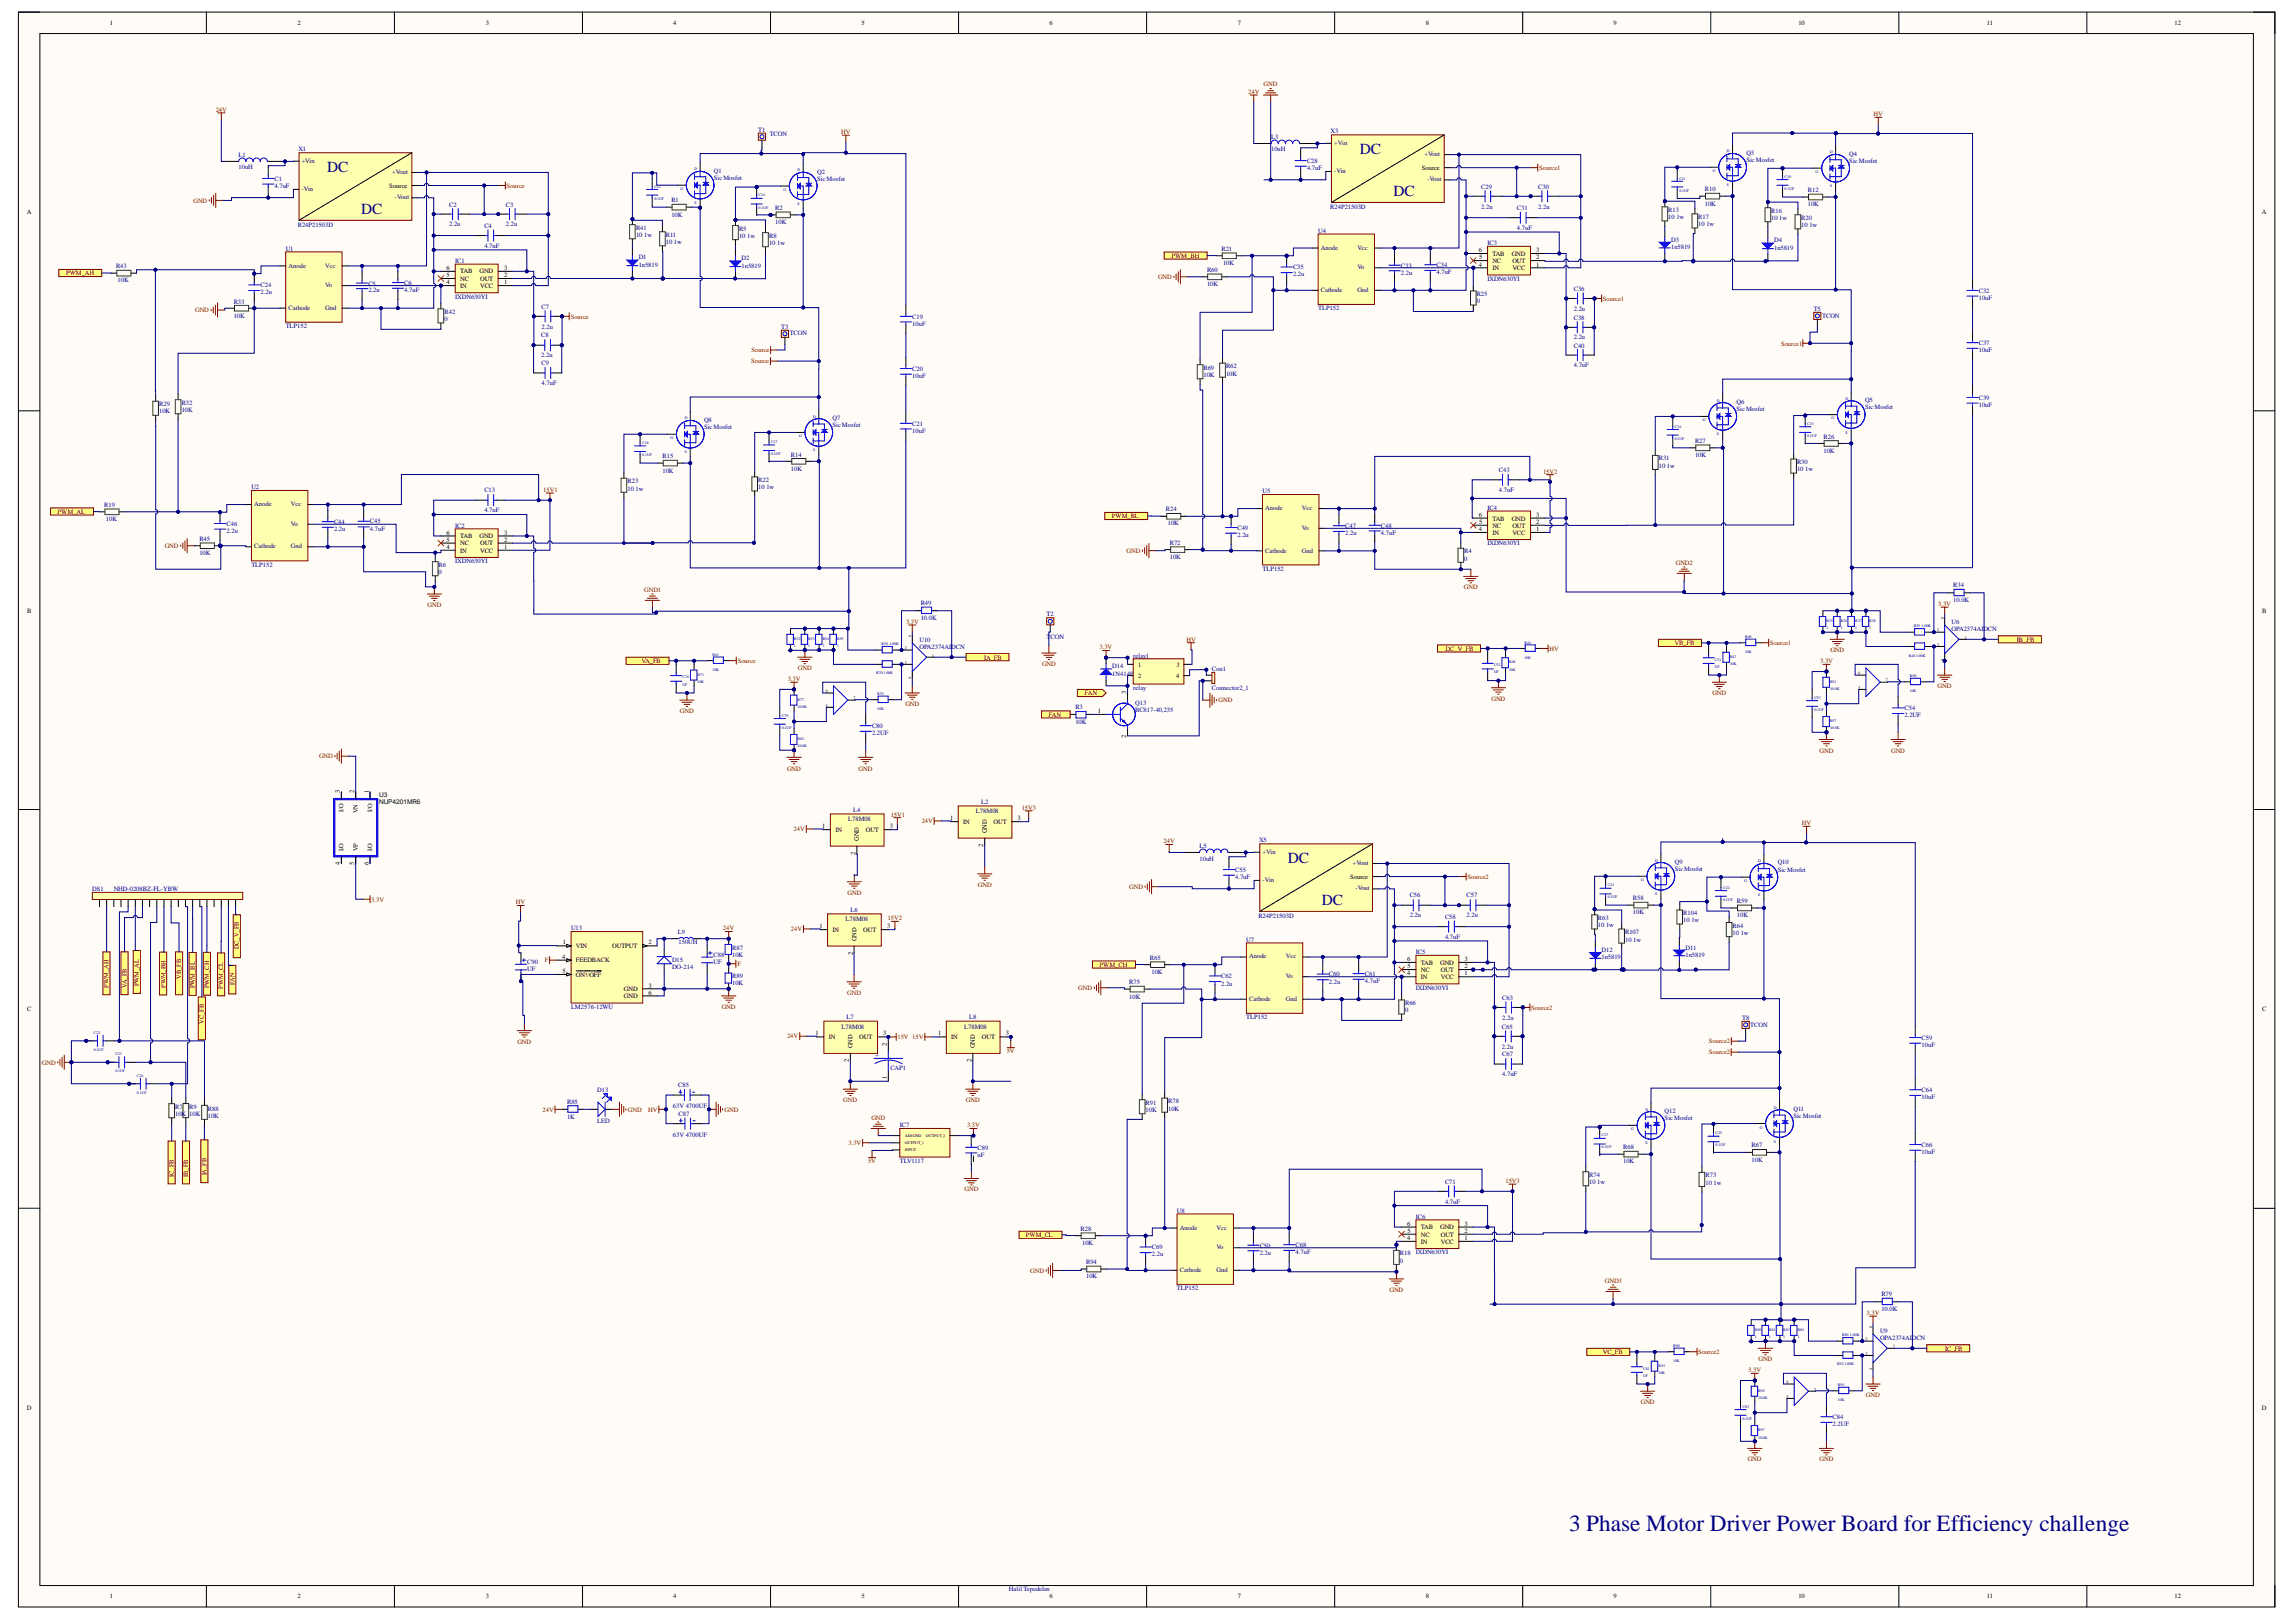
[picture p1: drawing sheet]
<svg xmlns="http://www.w3.org/2000/svg" width="297mm" height="210mm" viewBox="0 0 297 210" stroke-linecap="round" stroke-linejoin="round" font-family="sans-serif">
<defs><g id="words">
<text font-size="3" fill="#000080" x="203" y="198.1">3 Phase Motor Driver Power Board for Efficiency challenge</text>
<g font-size="2" fill="#000080">
<text x="42.3" y="22.3">DC</text>
<text x="175.9" y="19.9">DC</text>
<text x="46.7" y="27.7">DC</text>
<text x="180.3" y="25.4">DC</text>
<text x="166.6" y="111.7">DC</text>
<text x="171" y="117.2">DC</text>
</g>
<g font-size=".8">
<text x="14.2" y="3.3">1</text>
<text x="38.5" y="3.3">2</text>
<text x="62.8" y="3.3">3</text>
<text x="87.1" y="3.3">4</text>
<text x="111.5" y="3.3">5</text>
<text x="135.8" y="3.3">6</text>
<text x="160.1" y="3.3">7</text>
<text x="184.4" y="3.3">8</text>
<text x="208.8" y="3.3">9</text>
<text x="232.7" y="3.3">10</text>
<text x="257.1" y="3.3">11</text>
<text x="281.3" y="3.3">12</text>
<text x="183.9" y="22">Source</text>
<text x="3.5" y="27.7">A</text>
<text x="50.4" y="24.3">Source</text>
<text x="292.6" y="27.7">A</text>
<text x="57.8" y="35.9">5</text>
<text x="57.8" y="35">6</text>
<text x="59.5" y="35.4">TAB</text>
<text x="62" y="35.4">GND</text>
<text x="65.2" y="35.9">2</text>
<text x="65.2" y="35">3</text>
<text x="191.3" y="34.5">4</text>
<text x="191.3" y="32.6">6</text>
<text x="191.3" y="33.6">5</text>
<text x="193.1" y="35">IN</text>
<text x="193.1" y="34">NC</text>
<text x="193.1" y="33.1">TAB</text>
<text x="195.6" y="33.1">GND</text>
<text x="195.7" y="35">VCC</text>
<text x="195.7" y="34">OUT</text>
<text x="198.7" y="34.5">1</text>
<text x="198.7" y="33.6">2</text>
<text x="198.7" y="32.6">3</text>
<text x="57.8" y="36.8">4</text>
<text x="59.5" y="37.3">IN</text>
<text x="59.5" y="36.3">NC</text>
<text x="62.1" y="37.3">VCC</text>
<text x="62.1" y="36.3">OUT</text>
<text x="65.2" y="36.8">1</text>
<text x="57.8" y="71">4</text>
<text x="57.8" y="70.1">5</text>
<text x="57.8" y="69.2">6</text>
<text x="59.5" y="71.5">IN</text>
<text x="59.5" y="70.6">NC</text>
<text x="59.5" y="69.6">TAB</text>
<text x="62" y="69.6">GND</text>
<text x="62.1" y="71.5">VCC</text>
<text x="62.1" y="70.6">OUT</text>
<text x="65.2" y="71">1</text>
<text x="65.2" y="70.1">2</text>
<text x="65.2" y="69.2">3</text>
<text x="191.3" y="68.7">4</text>
<text x="191.3" y="66.9">6</text>
<text x="191.3" y="67.8">5</text>
<text x="193.1" y="69.2">IN</text>
<text x="193.1" y="68.3">NC</text>
<text x="193.1" y="67.4">TAB</text>
<text x="195.6" y="67.4">GND</text>
<text x="195.7" y="69.2">VCC</text>
<text x="195.7" y="68.3">OUT</text>
<text x="198.7" y="68.7">1</text>
<text x="198.7" y="67.8">2</text>
<text x="198.7" y="66.9">3</text>
<text x="3.5" y="79.3">B</text>
<text x="292.7" y="79.3">B</text>
<text x="145.7" y="89.9" transform="rotate(-90 145.7 89.9)">3</text>
<text x="147.2" y="86.3">1</text>
<text x="147.2" y="87.7">2</text>
<text x="152.1" y="87.7">4</text>
<text x="152.2" y="86.3">3</text>
<text x="142" y="92.3">1</text>
<text x="145.7" y="95.4" transform="rotate(-90 145.7 95.4)">2</text>
<text x="44" y="102.7" transform="rotate(-90 44 102.7)">3</text>
<text x="44.4" y="105.1" transform="rotate(-90 44.4 105.1)">I/O</text>
<text x="45.8" y="102.7" transform="rotate(-90 45.8 102.7)">2</text>
<text x="46.3" y="105.2" transform="rotate(-90 46.3 105.2)">VN</text>
<text x="47.7" y="102.7" transform="rotate(-90 47.7 102.7)">1</text>
<text x="48.2" y="105.1" transform="rotate(-90 48.2 105.1)">I/O</text>
<text x="49.1" y="103.2">U3</text>
<text x="49.1" y="104.1">NUP4201MR6</text>
<text x="106.3" y="107.2">1</text>
<text x="108.1" y="107.7">IN</text>
<text x="112" y="107.7">OUT</text>
<text x="115.1" y="107.2">3</text>
<text x="122.9" y="106.2">1</text>
<text x="124.6" y="106.6">IN</text>
<text x="127.7" y="107.8" transform="rotate(-90 127.7 107.8)">GND</text>
<text x="128.5" y="106.6">OUT</text>
<text x="131.6" y="106.2">3</text>
<text x="44" y="112" transform="rotate(-90 44 112)">4</text>
<text x="44.4" y="110.2" transform="rotate(-90 44.4 110.2)">I/O</text>
<text x="45.8" y="111.9" transform="rotate(-90 45.8 111.9)">5</text>
<text x="46.3" y="110.2" transform="rotate(-90 46.3 110.2)">VP</text>
<text x="47.7" y="112" transform="rotate(-90 47.7 112)">6</text>
<text x="48.2" y="110.2" transform="rotate(-90 48.2 110.2)">I/O</text>
<text x="110.7" y="110.6" transform="rotate(-90 110.7 110.6)">2</text>
<text x="111.1" y="108.8" transform="rotate(-90 111.1 108.8)">GND</text>
<text x="127.2" y="109.6" transform="rotate(-90 127.2 109.6)">2</text>
<text x="174.7" y="113.7">Source</text>
<text x="72.7" y="124.1">4</text>
<text x="72.8" y="125.9">5</text>
<text x="72.8" y="122.2">1</text>
<text x="74.5" y="122.7">VIN</text>
<text x="74.5" y="124.5">FEEDBACK</text>
<text x="79.2" y="122.7">OUTPUT</text>
<text x="83.9" y="122.2">2</text>
<text x="106" y="120.2">1</text>
<text x="107.7" y="120.6">IN</text>
<text x="110.3" y="123.6" transform="rotate(-90 110.3 123.6)">2</text>
<text x="110.8" y="121.8" transform="rotate(-90 110.8 121.8)">GND</text>
<text x="111.7" y="120.6">OUT</text>
<text x="114.8" y="120.2">3</text>
<text x="182" y="124.4">6</text>
<text x="182.1" y="125.3">5</text>
<text x="183.8" y="125.8">NC</text>
<text x="183.8" y="124.8">TAB</text>
<text x="186.3" y="124.8">GND</text>
<text x="186.4" y="125.8">OUT</text>
<text x="189.5" y="125.3">2</text>
<text x="189.5" y="124.4">3</text>
<text x="3.5" y="130.9">C</text>
<text x="74.5" y="126.4">ON!/OFF</text>
<text x="80.7" y="128.3">GND</text>
<text x="80.7" y="129.2">GND</text>
<text x="83.9" y="127.8">3</text>
<text x="83.9" y="128.7">6</text>
<text x="182" y="126.2">4</text>
<text x="183.8" y="126.7">IN</text>
<text x="186.4" y="126.7">VCC</text>
<text x="189.5" y="126.2">1</text>
<text x="292.7" y="130.9">C</text>
<text x="105.5" y="134">1</text>
<text x="107.2" y="134.5">IN</text>
<text x="109.8" y="137.4" transform="rotate(-90 109.8 137.4)">2</text>
<text x="110.3" y="135.7" transform="rotate(-90 110.3 135.7)">GND</text>
<text x="111.2" y="134.5">OUT</text>
<text x="114.3" y="134">3</text>
<text x="114.7" y="135.3" transform="rotate(-90 114.7 135.3)">2</text>
<text x="121.4" y="134">1</text>
<text x="123.1" y="134.5">IN</text>
<text x="125.7" y="137.4" transform="rotate(-90 125.7 137.4)">2</text>
<text x="126.1" y="135.7" transform="rotate(-90 126.1 135.7)">GND</text>
<text x="127" y="134.5">OUT</text>
<text x="130.1" y="134">3</text>
<text x="114.7" y="139.6" transform="rotate(-90 114.7 139.6)">1</text>
<text x="182" y="160.5">4</text>
<text x="182" y="158.6">6</text>
<text x="182.1" y="159.6">5</text>
<text x="183.8" y="160.9">IN</text>
<text x="183.8" y="160">NC</text>
<text x="183.8" y="159.1">TAB</text>
<text x="186.3" y="159.1">GND</text>
<text x="186.4" y="160.9">VCC</text>
<text x="186.4" y="160">OUT</text>
<text x="189.5" y="160.5">1</text>
<text x="189.5" y="159.6">2</text>
<text x="189.5" y="158.6">3</text>
<text x="3.5" y="182.4">D</text>
<text x="292.6" y="182.4">D</text>
<text x="14.2" y="206.9">1</text>
<text x="38.5" y="206.9">2</text>
<text x="62.8" y="206.9">3</text>
<text x="87.1" y="206.9">4</text>
<text x="111.5" y="206.9">5</text>
<text x="135.8" y="206.9">6</text>
<text x="160.1" y="206.9">7</text>
<text x="184.4" y="206.9">8</text>
<text x="208.8" y="206.9">9</text>
<text x="232.7" y="206.9">10</text>
<text x="257.1" y="206.9">11</text>
<text x="281.3" y="206.9">12</text>
</g>
<g font-size=".8" fill="#800000">
<text x="163.5" y="11.2">GND</text>
<text x="27.9" y="14.4">24V</text>
<text x="108.8" y="17.3">HV</text>
<text x="161.5" y="12.1">24V</text>
<text x="242.4" y="15">HV</text>
<text x="199.1" y="22">Source1</text>
<text x="25" y="26.2">GND</text>
<text x="65.5" y="24.3">Source</text>
<text x="8.5" y="35.6">PWM_AH</text>
<text x="151.6" y="33.4">PWM_BH</text>
<text x="25.2" y="40.4">GND</text>
<text x="73.8" y="41.2">Source</text>
<text x="149.8" y="36.1">GND</text>
<text x="207.4" y="38.9">Source1</text>
<text x="97.2" y="47">Source</text>
<text x="97.2" y="45.6">Source</text>
<text x="230.4" y="44.7">Source1</text>
<text x="70.3" y="63.6">15V1</text>
<text x="199.6" y="61.3">15V2</text>
<text x="7.4" y="66.5">PWM_AL</text>
<text x="21.3" y="70.9">GND</text>
<text x="143.9" y="67.1">PWM_BL</text>
<text x="145.8" y="71.5">GND</text>
<text x="83.3" y="76.6">GND1</text>
<text x="189.4" y="76.3">GND</text>
<text x="216.8" y="73.1">GND2</text>
<text x="55.3" y="78.6">GND</text>
<text x="117.2" y="80.7">3.3V</text>
<text x="153.5" y="83">HV</text>
<text x="216.6" y="83.5">VB_FB</text>
<text x="229" y="83.5">Source1</text>
<text x="250.8" y="78.4">3.3V</text>
<text x="260.9" y="83">IB_FB</text>
<text x="83" y="85.8">VA_FB</text>
<text x="95.4" y="85.8">Source</text>
<text x="101.9" y="88.1">3.3V</text>
<text x="103.2" y="86.7">GND</text>
<text x="127.3" y="85.4">IA_FB</text>
<text x="134.8" y="86.2">GND</text>
<text x="140.3" y="90">FAN</text>
<text x="142.2" y="84">3.3V</text>
<text x="187" y="84.2">DC_V_FB</text>
<text x="200.5" y="84.2">HV</text>
<text x="221.5" y="90">GND</text>
<text x="235.5" y="85.8">3.3V</text>
<text x="236.8" y="84.4">GND</text>
<text x="250.7" y="89.1">GND</text>
<text x="88" y="92.3">GND</text>
<text x="117.1" y="91.3">GND</text>
<text x="135.7" y="92.7">FAN</text>
<text x="157.6" y="90.9">GND</text>
<text x="192.9" y="90.7">GND</text>
<text x="41.3" y="98.1">GND</text>
<text x="101.8" y="99.7">GND</text>
<text x="111.1" y="99.7">GND</text>
<text x="235.4" y="97.4">GND</text>
<text x="244.7" y="97.4">GND</text>
<text x="102.7" y="107.6">24V</text>
<text x="115.2" y="105.7">15V1</text>
<text x="119.2" y="106.6">24V</text>
<text x="132.2" y="104.8">15V3</text>
<text x="233.1" y="106.8">HV</text>
<text x="150.5" y="109.1">24V</text>
<text x="189.9" y="113.7">Source2</text>
<text x="48" y="116.7">3.3V</text>
<text x="66.7" y="117">HV</text>
<text x="109.6" y="115.8">GND</text>
<text x="114.8" y="119.1">15V2</text>
<text x="126.5" y="114.8">GND</text>
<text x="146.1" y="115">GND</text>
<text x="30.9" y="122.9" transform="rotate(-90 30.9 122.9)">DC_V_FB</text>
<text x="70.5" y="124.5">F</text>
<text x="93.5" y="120.4">24V</text>
<text x="95.4" y="125">F</text>
<text x="102.3" y="120.5">24V</text>
<text x="142.2" y="125.1">PWM_CH</text>
<text x="14" y="127.8" transform="rotate(-90 14 127.8)">PWM_AH</text>
<text x="16.4" y="127.8" transform="rotate(-90 16.4 127.8)">VA_FB</text>
<text x="18" y="127.6" transform="rotate(-90 18 127.6)">PWM_AL</text>
<text x="21.4" y="127.8" transform="rotate(-90 21.4 127.8)">PWM_BH</text>
<text x="23.4" y="126.7" transform="rotate(-90 23.4 126.7)">VB_FB</text>
<text x="25.2" y="127.9" transform="rotate(-90 25.2 127.9)">PWM_BL</text>
<text x="27.1" y="127.9" transform="rotate(-90 27.1 127.9)">PWM_CH</text>
<text x="28.9" y="128" transform="rotate(-90 28.9 128)">PWM_CL</text>
<text x="30.3" y="127.5" transform="rotate(-90 30.3 127.5)">FAN</text>
<text x="93.4" y="130.6">GND</text>
<text x="109.6" y="128.8">GND</text>
<text x="139.5" y="128.1">GND</text>
<text x="198.1" y="130.7">Source2</text>
<text x="5.4" y="137.8">GND</text>
<text x="26.4" y="132.5" transform="rotate(-90 26.4 132.5)">VC_FB</text>
<text x="66.9" y="135.1">GND</text>
<text x="101.8" y="134.4">24V</text>
<text x="116.1" y="134.5">15V 15V</text>
<text x="130.2" y="136.3">5V</text>
<text x="221.1" y="136.5">Source2</text>
<text x="221.1" y="135">Source2</text>
<text x="70.2" y="143.8">24V</text>
<text x="81.2" y="143.8">GND</text>
<text x="83.9" y="143.8">HV</text>
<text x="93.7" y="143.8">GND</text>
<text x="109.1" y="142.6">GND</text>
<text x="125" y="142.6">GND</text>
<text x="109.8" y="148.2">3.3V</text>
<text x="112.7" y="144.9">GND</text>
<text x="125.1" y="145.9">3.3V</text>
<text x="22.5" y="152.3" transform="rotate(-90 22.5 152.3)">IC_FB</text>
<text x="24.4" y="152.3" transform="rotate(-90 24.4 152.3)">IB_FB</text>
<text x="26.7" y="152.1" transform="rotate(-90 26.7 152.1)">IA_FB</text>
<text x="112.3" y="150.6">5V</text>
<text x="124.8" y="154.2">GND</text>
<text x="194.8" y="153.1">15V3</text>
<text x="132.7" y="160.1">PWM_CL</text>
<text x="133.3" y="164.7">GND</text>
<text x="179.8" y="167.2">GND</text>
<text x="207.6" y="166">GND3</text>
<text x="241.5" y="170.2">3.3V</text>
<text x="207.4" y="175.2">VC_FB</text>
<text x="219.7" y="175.2">Source2</text>
<text x="226.2" y="177.5">3.3V</text>
<text x="227.5" y="176.2">GND</text>
<text x="251.6" y="174.8">IC_FB</text>
<text x="212.3" y="181.7">GND</text>
<text x="241.4" y="180.8">GND</text>
<text x="226.1" y="189.1">GND</text>
<text x="235.4" y="189.1">GND</text>
</g>
<g font-size=".8" fill="#000080">
<text x="98.1" y="17.1">T1</text>
<text x="99.6" y="17.6">TCON</text>
<text x="164.4" y="18">L3</text>
<text x="172.1" y="17.2">X3</text>
<text x="30.9" y="20.3">L1</text>
<text x="30.9" y="21.9">10uH</text>
<text x="35.5" y="23.4">C1</text>
<text x="38.6" y="19.5">X1</text>
<text x="39" y="21.1">+Vin</text>
<text x="50.7" y="22.5">+Vout</text>
<text x="92.4" y="22.3">Q1</text>
<text x="92.4" y="23.3">SicMosfet</text>
<text x="105.7" y="22.5">Q2</text>
<text x="105.7" y="23.4">SicMosfet</text>
<text x="164.4" y="19.6">10uH</text>
<text x="169.1" y="21.1">C28</text>
<text x="169.1" y="22">4.7uF</text>
<text x="172.6" y="18.8">+Vin</text>
<text x="172.6" y="22.4">-Vin</text>
<text x="184.3" y="20.2">+Vout</text>
<text x="184.7" y="23.5">-Vout</text>
<text x="225.9" y="20">Q3</text>
<text x="225.9" y="20.9">SicMosfet</text>
<text x="239.3" y="20.1">Q4</text>
<text x="239.3" y="21.1">SicMosfet</text>
<text x="35.5" y="24.3">4.7uF</text>
<text x="38.5" y="29.4">R24P21503D</text>
<text x="39" y="24.7">-Vin</text>
<text x="51.1" y="25.8">-Vout</text>
<text x="58.1" y="26.7">C2</text>
<text x="58.1" y="29.3">2.2u</text>
<text x="62.7" y="29.5">C4</text>
<text x="65.5" y="26.7">C3</text>
<text x="65.5" y="29.3">2.2u</text>
<text x="82.3" y="29.7">R41</text>
<text x="86.9" y="26.2">R1</text>
<text x="86.9" y="28">10K</text>
<text x="95.6" y="29.9">R5</text>
<text x="100.3" y="27.2">R2</text>
<text x="100.3" y="29">10K</text>
<text x="172.1" y="27.1">R24P21503D</text>
<text x="191.6" y="24.4">C29</text>
<text x="191.6" y="27">2.2u</text>
<text x="196.2" y="27.2">C31</text>
<text x="196.2" y="29.8">4.7uF</text>
<text x="199" y="24.4">C30</text>
<text x="199" y="27">2.2u</text>
<text x="215.8" y="27.5">R13</text>
<text x="215.8" y="28.3">10 1w</text>
<text x="219.7" y="28.3">R17</text>
<text x="219.7" y="29.3">10 1w</text>
<text x="220.6" y="24.8">R10</text>
<text x="220.6" y="26.6">10K</text>
<text x="229.1" y="27.5">R16</text>
<text x="229.1" y="28.5">10 1w</text>
<text x="233" y="28.5">R20</text>
<text x="233" y="29.4">10 1w</text>
<text x="233.9" y="24.9">R12</text>
<text x="233.9" y="26.7">10K</text>
<text x="15" y="34.7">R43</text>
<text x="37" y="32.4">U1</text>
<text x="37.3" y="34.6">Anode</text>
<text x="42.1" y="34.6">Vcc</text>
<text x="58.9" y="34">IC1</text>
<text x="62.7" y="32.1">4.7uF</text>
<text x="82.3" y="30.7">10 1w</text>
<text x="82.6" y="33.6">D1</text>
<text x="82.6" y="34.5">1n5819</text>
<text x="86.1" y="30.7">R11</text>
<text x="86.1" y="31.6">10 1w</text>
<text x="95.6" y="30.8">10 1w</text>
<text x="95.9" y="33.7">D2</text>
<text x="95.9" y="34.6">1n5819</text>
<text x="99.5" y="30.8">R8</text>
<text x="99.5" y="31.7">10 1w</text>
<text x="156.2" y="35.2">R60</text>
<text x="158" y="32.5">R21</text>
<text x="158.2" y="34.3">10K</text>
<text x="167.3" y="34.8">C35</text>
<text x="167.3" y="35.8">2.2u</text>
<text x="170.5" y="30.1">U4</text>
<text x="170.9" y="32.3">Anode</text>
<text x="175.6" y="32.3">Vcc</text>
<text x="175.6" y="34.8">Vo</text>
<text x="181.2" y="34.6">C33</text>
<text x="181.2" y="35.6">2.2u</text>
<text x="185.8" y="34.5">C34</text>
<text x="185.8" y="35.5">4.7uF</text>
<text x="192.4" y="31.7">IC3</text>
<text x="216.2" y="31.3">D3</text>
<text x="216.2" y="32.2">1n5819</text>
<text x="229.5" y="31.4">D4</text>
<text x="229.5" y="32.3">1n5819</text>
<text x="15.2" y="36.5">10K</text>
<text x="30.2" y="39.3">R33</text>
<text x="30.2" y="41.1">10K</text>
<text x="33.7" y="37.2">C24</text>
<text x="33.7" y="38.1">2.2u</text>
<text x="37.3" y="40.1">Cathode</text>
<text x="42.1" y="37.2">Vo</text>
<text x="42.1" y="40.1">Gnd</text>
<text x="47.7" y="37">C5</text>
<text x="47.7" y="37.8">2.2u</text>
<text x="52.3" y="36.9">C6</text>
<text x="52.3" y="37.8">4.7uF</text>
<text x="57.5" y="40.6">R42</text>
<text x="57.5" y="41.6">0</text>
<text x="58.9" y="38.6">IXDN630YI</text>
<text x="70.1" y="40">C7</text>
<text x="118" y="41.2">C19</text>
<text x="156.2" y="37">10K</text>
<text x="170.5" y="40.2">TLP152</text>
<text x="170.9" y="37.8">Cathode</text>
<text x="175.6" y="37.8">Gnd</text>
<text x="191" y="38.3">R25</text>
<text x="191" y="39.2">0</text>
<text x="192.4" y="36.3">IXDN630YI</text>
<text x="203.6" y="37.6">C36</text>
<text x="203.6" y="40.2">2.2u</text>
<text x="203.6" y="41.4">C38</text>
<text x="234.6" y="40.2">T5</text>
<text x="235.7" y="41.1">TCON</text>
<text x="256" y="37.9">C32</text>
<text x="256" y="38.8">10uF</text>
<text x="37" y="42.4">TLP152</text>
<text x="70" y="43.7">C8</text>
<text x="70" y="46.2">2.2u</text>
<text x="70.1" y="42.5">2.2u</text>
<text x="70.1" y="47.3">C9</text>
<text x="101.1" y="42.6">T3</text>
<text x="102.2" y="43.4">TCON</text>
<text x="118" y="42.1">10uF</text>
<text x="118" y="48">C20</text>
<text x="155.7" y="47.9">R69</text>
<text x="158.6" y="47.7">R62</text>
<text x="203.6" y="43.9">2.2u</text>
<text x="203.6" y="45">C40</text>
<text x="203.6" y="47.5">4.7uF</text>
<text x="256" y="44.6">C37</text>
<text x="256" y="45.6">10uF</text>
<text x="20.6" y="52.6">R29</text>
<text x="20.6" y="53.5">10K</text>
<text x="23.5" y="52.4">R32</text>
<text x="23.5" y="53.3">10K</text>
<text x="70.1" y="49.8">4.7uF</text>
<text x="118" y="48.9">10uF</text>
<text x="155.7" y="48.8">10K</text>
<text x="158.6" y="48.6">10K</text>
<text x="224.7" y="52.3">Q6</text>
<text x="224.7" y="53.2">SicMosfet</text>
<text x="241.3" y="52">Q5</text>
<text x="241.3" y="53">SicMosfet</text>
<text x="256" y="51.7">C39</text>
<text x="256" y="52.7">10uF</text>
<text x="85.7" y="59.3">R15</text>
<text x="91.1" y="54.6">Q8</text>
<text x="91.1" y="55.5">SicMosfet</text>
<text x="102.3" y="59.1">R14</text>
<text x="107.7" y="54.4">Q7</text>
<text x="107.7" y="55.3">SicMosfet</text>
<text x="118" y="55.1">C21</text>
<text x="118" y="56">10uF</text>
<text x="214.6" y="59.6">R31</text>
<text x="219.3" y="57.3">R27</text>
<text x="219.3" y="59.2">10K</text>
<text x="235.9" y="56.8">R26</text>
<text x="235.9" y="58.6">10K</text>
<text x="13.5" y="65.6">R19</text>
<text x="32.5" y="63.3">U2</text>
<text x="32.9" y="65.5">Anode</text>
<text x="37.6" y="65.5">Vcc</text>
<text x="62.7" y="63.7">C13</text>
<text x="81.2" y="62.5">R23</text>
<text x="81.2" y="63.5">10 1w</text>
<text x="85.7" y="61.2">10K</text>
<text x="98.1" y="62.4">R22</text>
<text x="98.1" y="63.3">10 1w</text>
<text x="102.3" y="60.9">10K</text>
<text x="163.3" y="63.8">U5</text>
<text x="192.4" y="66">IC4</text>
<text x="193.9" y="61.1">C43</text>
<text x="193.9" y="63.7">4.7uF</text>
<text x="214.6" y="60.5">10 1w</text>
<text x="232.5" y="60.1">R30</text>
<text x="232.5" y="61">10 1w</text>
<text x="13.7" y="67.4">10K</text>
<text x="25.8" y="70">R45</text>
<text x="25.8" y="71.8">10K</text>
<text x="29.3" y="68">C46</text>
<text x="29.3" y="69">2.2u</text>
<text x="32.9" y="71">Cathode</text>
<text x="37.6" y="68">Vo</text>
<text x="37.6" y="71">Gnd</text>
<text x="43.2" y="67.8">C44</text>
<text x="43.2" y="68.8">2.2u</text>
<text x="47.9" y="67.7">C45</text>
<text x="47.9" y="68.7">4.7uF</text>
<text x="58.9" y="68.3">IC2</text>
<text x="62.7" y="66.3">4.7uF</text>
<text x="150.8" y="66.2">R24</text>
<text x="151.1" y="68">10K</text>
<text x="151.3" y="70.5">R72</text>
<text x="160.1" y="68.6">C49</text>
<text x="160.1" y="69.5">2.2u</text>
<text x="163.7" y="66">Anode</text>
<text x="163.7" y="71.5">Cathode</text>
<text x="168.4" y="66">Vcc</text>
<text x="168.4" y="68.6">Vo</text>
<text x="168.4" y="71.5">Gnd</text>
<text x="174" y="68.3">C47</text>
<text x="174" y="69.3">2.2u</text>
<text x="178.7" y="68.3">C48</text>
<text x="178.7" y="69.2">4.7uF</text>
<text x="189.4" y="71.6">R4</text>
<text x="192.4" y="70.6">IXDN630YI</text>
<text x="32.5" y="73.4">TLP152</text>
<text x="56.7" y="73.4">R6</text>
<text x="56.7" y="74.3">0</text>
<text x="58.9" y="72.9">IXDN630YI</text>
<text x="151.3" y="72.3">10K</text>
<text x="163.3" y="73.9">TLP152</text>
<text x="189.4" y="72.6">0</text>
<text x="252.7" y="76">R34</text>
<text x="252.7" y="78">10.0K</text>
<text x="118.9" y="83">U10</text>
<text x="118.9" y="84">OPA2374AIDCN</text>
<text x="119.1" y="78.3">R49</text>
<text x="119.1" y="80.2">10.0K</text>
<text x="135.4" y="79.8">T2</text>
<text x="135.4" y="82.7">TCON</text>
<text x="252.5" y="80.7">U6</text>
<text x="252.5" y="81.6">OPA2374AIDCN</text>
<text x="143.9" y="86.5">D14</text>
<text x="143.9" y="87.4">1N4148</text>
<text x="146.6" y="85.1">relay1</text>
<text x="146.6" y="89.3">relay</text>
<text x="156.8" y="86.8">Con1</text>
<text x="156.8" y="89.2">Connector2_1</text>
<text x="112.8" y="94.2">C80</text>
<text x="112.8" y="95.2">2.2UF</text>
<text x="139.1" y="91.8">R3</text>
<text x="139.1" y="93.8">10K</text>
<text x="146.9" y="91.3">Q13</text>
<text x="146.9" y="92.2">BC817-40,235</text>
<text x="246.4" y="91.9">C54</text>
<text x="246.4" y="92.8">2.2UF</text>
<text x="109.7" y="106.3">L78M08</text>
<text x="110.4" y="105.1">L4</text>
<text x="126.3" y="105.2">L78M08</text>
<text x="126.9" y="104">L2</text>
<text x="155.2" y="109.7">L5</text>
<text x="155.2" y="111.4">10uH</text>
<text x="159.8" y="112.8">C55</text>
<text x="159.8" y="113.8">4.7uF</text>
<text x="162.9" y="109">X5</text>
<text x="163.3" y="110.5">+Vin</text>
<text x="175" y="112">+Vout</text>
<text x="216.7" y="111.8">Q9</text>
<text x="216.7" y="112.7">SicMosfet</text>
<text x="230" y="111.9">Q10</text>
<text x="230" y="112.8">SicMosfet</text>
<text x="11.9" y="115.3">DS1</text>
<text x="14.7" y="115.3">NHD-0208BZ-FL-YBW</text>
<text x="109.4" y="119.2">L78M08</text>
<text x="110" y="118">L6</text>
<text x="162.8" y="118.8">R24P21503D</text>
<text x="163.3" y="114.2">-Vin</text>
<text x="175.4" y="115.2">-Vout</text>
<text x="182.4" y="116.1">C56</text>
<text x="182.4" y="118.7">2.2u</text>
<text x="186.9" y="118.9">C58</text>
<text x="189.7" y="116.1">C57</text>
<text x="189.7" y="118.7">2.2u</text>
<text x="206.7" y="119.1">R63</text>
<text x="206.7" y="120">10 1w</text>
<text x="211.3" y="116.5">R58</text>
<text x="211.3" y="118.3">10K</text>
<text x="217.8" y="118.4">R104</text>
<text x="217.8" y="119.3">10 1w</text>
<text x="224.7" y="116.9">R59</text>
<text x="224.7" y="118.7">10K</text>
<text x="68.2" y="124.8">C90</text>
<text x="68.2" y="125.7">UF</text>
<text x="73.9" y="120.4">U13</text>
<text x="86.9" y="124.5">D15</text>
<text x="86.9" y="125.4">DO-214</text>
<text x="87.7" y="120.9">L9</text>
<text x="87.8" y="122.2">150UH</text>
<text x="92.3" y="123.8">C88</text>
<text x="92.3" y="124.8">UF</text>
<text x="94.7" y="122.9">R87</text>
<text x="94.7" y="123.8">10K</text>
<text x="148.8" y="124.2">R65</text>
<text x="161.2" y="121.8">U7</text>
<text x="161.6" y="124">Anode</text>
<text x="166.4" y="124">Vcc</text>
<text x="183.2" y="123.4">IC5</text>
<text x="186.9" y="121.5">4.7uF</text>
<text x="207.2" y="123.2">D12</text>
<text x="207.2" y="124.2">1n5819</text>
<text x="210.2" y="120.9">R107</text>
<text x="210.2" y="121.8">10 1w</text>
<text x="218.1" y="122.9">D11</text>
<text x="218.1" y="123.8">1n5819</text>
<text x="224.2" y="120.1">R64</text>
<text x="224.2" y="121">10 1w</text>
<text x="73.9" y="130.6">LM2576-12WU</text>
<text x="94.7" y="126.6">R89</text>
<text x="94.7" y="127.5">10K</text>
<text x="109.5" y="131.9">L7</text>
<text x="125.4" y="131.9">L8</text>
<text x="146.1" y="127.4">R75</text>
<text x="146.1" y="129.2">10K</text>
<text x="149" y="126">10K</text>
<text x="158" y="126.6">C62</text>
<text x="158" y="127.5">2.2u</text>
<text x="161.2" y="131.9">TLP152</text>
<text x="161.6" y="129.5">Cathode</text>
<text x="166.4" y="126.6">Vo</text>
<text x="166.4" y="129.5">Gnd</text>
<text x="171.9" y="126.4">C60</text>
<text x="171.9" y="127.3">2.2u</text>
<text x="176.6" y="126.3">C61</text>
<text x="176.6" y="127.2">4.7uF</text>
<text x="181.8" y="130.1">R66</text>
<text x="181.8" y="131">0</text>
<text x="183.2" y="128.1">IXDN630YI</text>
<text x="194.3" y="129.4">C63</text>
<text x="194.3" y="131.9">2.2u</text>
<text x="108.9" y="133.1">L78M08</text>
<text x="113.7" y="136.8" transform="rotate(-90 113.7 136.8)">+</text>
<text x="124.7" y="133.1">L78M08</text>
<text x="194.3" y="133.1">C65</text>
<text x="194.3" y="135.7">2.2u</text>
<text x="194.3" y="136.7">C67</text>
<text x="225.4" y="132">T8</text>
<text x="226.4" y="132.9">TCON</text>
<text x="248.6" y="134.6">C59</text>
<text x="248.6" y="135.5">10uF</text>
<text x="22.7" y="143.5">R7</text>
<text x="24.5" y="143.5">R9</text>
<text x="26.9" y="143.7">R88</text>
<text x="73.4" y="142.8">R85</text>
<text x="77.3" y="141.3">D13</text>
<text x="87.1" y="143.4">63V 4700UF</text>
<text x="87.7" y="140.7">C85</text>
<text x="115.2" y="138.5">CAP1</text>
<text x="148.2" y="143">R91</text>
<text x="148.2" y="143.9">10K</text>
<text x="151.1" y="142.8">R78</text>
<text x="151.1" y="143.7">10K</text>
<text x="194.3" y="139.3">4.7uF</text>
<text x="232" y="143.8">Q11</text>
<text x="248.6" y="141.3">C64</text>
<text x="248.6" y="142.2">10uF</text>
<text x="22.7" y="144.4">10K 10K</text>
<text x="26.9" y="144.6">10K</text>
<text x="73.4" y="144.8">1K</text>
<text x="77.3" y="145.3">LED</text>
<text x="87.1" y="147.1">63V 4700UF</text>
<text x="87.8" y="144.4">C87</text>
<text x="116.4" y="145.9">IC7</text>
<text x="126.5" y="148.8">C89</text>
<text x="126.5" y="149.7">uF</text>
<text x="210" y="148.7">R68</text>
<text x="215.4" y="144">Q12</text>
<text x="215.4" y="144.9">SicMosfet</text>
<text x="226.6" y="148.5">R67</text>
<text x="232" y="144.7">SicMosfet</text>
<text x="248.6" y="148.4">C66</text>
<text x="248.6" y="149.3">10uF</text>
<text x="116.4" y="150.5">TLV1117</text>
<text x="186.9" y="153.2">C71</text>
<text x="186.9" y="155.8">4.7uF</text>
<text x="205.6" y="152.3">R74</text>
<text x="205.6" y="153.2">10 1w</text>
<text x="210" y="150.6">10K</text>
<text x="220.6" y="152.4">R73</text>
<text x="220.6" y="153.3">10 1w</text>
<text x="226.6" y="150.3">10K</text>
<text x="139.8" y="159.3">R28</text>
<text x="140" y="161.1">10K</text>
<text x="149" y="161.7">C69</text>
<text x="152.3" y="156.9">U8</text>
<text x="152.7" y="159.1">Anode</text>
<text x="157.4" y="159.1">Vcc</text>
<text x="157.4" y="161.7">Vo</text>
<text x="163" y="161.5">C50</text>
<text x="167.6" y="161.4">C68</text>
<text x="183.2" y="157.7">IC6</text>
<text x="140.5" y="163.6">R94</text>
<text x="140.5" y="165.4">10K</text>
<text x="149" y="162.6">2.2u</text>
<text x="152.3" y="167">TLP152</text>
<text x="152.7" y="164.6">Cathode</text>
<text x="157.4" y="164.6">Gnd</text>
<text x="163" y="162.4">2.2u</text>
<text x="167.6" y="162.3">4.7uF</text>
<text x="181.1" y="162.5">R18</text>
<text x="181.1" y="163.4">0</text>
<text x="183.2" y="162.3">IXDN630YI</text>
<text x="243.4" y="167.7">R79</text>
<text x="243.2" y="172.5">U9</text>
<text x="243.2" y="173.4">OPA2374AIDCN</text>
<text x="243.4" y="169.7">10.0K</text>
<text x="237.1" y="183.7">C84</text>
<text x="237.1" y="184.6">2.2UF</text>
<text x="130.5" y="205.9">Halil Tepedelen</text>
</g>
<g font-size=".5" fill="#000080">
<text x="89.9" y="22">D</text>
<text x="103.2" y="22.2">D</text>
<text x="217.3" y="23.2">C11</text>
<text x="221.6" y="22.3">G</text>
<text x="223.4" y="19.7">D</text>
<text x="230.9" y="23">C10</text>
<text x="234.9" y="22.4">G</text>
<text x="236.8" y="19.9">D</text>
<text x="84.7" y="24.3">C12</text>
<text x="84.7" y="25.8">0.1UF</text>
<text x="88" y="24.6">G</text>
<text x="89.9" y="26.4">S</text>
<text x="98.1" y="25.4">C14</text>
<text x="98.1" y="27">0.1UF</text>
<text x="101.4" y="24.7">G</text>
<text x="103.2" y="26.5">S</text>
<text x="217.3" y="24.8">0.1UF</text>
<text x="223.4" y="24.1">S</text>
<text x="230.9" y="24.5">0.1UF</text>
<text x="236.8" y="24.2">S</text>
<text x="222.1" y="52">D</text>
<text x="238.7" y="51.7">D</text>
<text x="83.1" y="57.4">C18</text>
<text x="83.1" y="59">0.1UF</text>
<text x="86.7" y="56.8">G</text>
<text x="88.6" y="54.3">D</text>
<text x="88.6" y="58.7">S</text>
<text x="99.8" y="57.3">C17</text>
<text x="99.8" y="58.9">0.1UF</text>
<text x="103.4" y="56.6">G</text>
<text x="105.2" y="54.1">D</text>
<text x="105.2" y="58.4">S</text>
<text x="216.7" y="55.3">C16</text>
<text x="216.7" y="56.9">0.1UF</text>
<text x="220.3" y="54.5">G</text>
<text x="222.1" y="56.3">S</text>
<text x="233.8" y="55">C15</text>
<text x="233.8" y="56.6">0.1UF</text>
<text x="236.9" y="54.3">G</text>
<text x="238.7" y="56.1">S</text>
<text x="102.7" y="82.8">R52</text>
<text x="102.7" y="83.7">1</text>
<text x="104.6" y="82.8">R53</text>
<text x="104.6" y="83.7">1</text>
<text x="106.4" y="82.8">R54</text>
<text x="106.4" y="83.7">1</text>
<text x="108.3" y="82.8">R55</text>
<text x="108.3" y="83.7">1</text>
<text x="114" y="83.5">R56</text>
<text x="115.1" y="83.5">1.00K</text>
<text x="197.2" y="83.3">R44</text>
<text x="225.8" y="82.5">R40</text>
<text x="236.3" y="80.5">R35</text>
<text x="236.3" y="81.4">1</text>
<text x="238.2" y="80.5">R36</text>
<text x="238.2" y="81.4">1</text>
<text x="240" y="80.5">R37</text>
<text x="240" y="81.4">1</text>
<text x="241.8" y="80.5">R38</text>
<text x="241.8" y="81.4">1</text>
<text x="247.6" y="81.2">R39</text>
<text x="248.6" y="81.2">1.00K</text>
<text x="88.3" y="87.8">C76</text>
<text x="88.3" y="88.7">UF</text>
<text x="90.2" y="87.5">R71</text>
<text x="90.2" y="88.4">10K</text>
<text x="92.2" y="84.8">R61</text>
<text x="92.2" y="86.8">10K</text>
<text x="113.4" y="87.3">R701.00K</text>
<text x="113.5" y="89.9">R76</text>
<text x="193.3" y="86.2">C52</text>
<text x="193.3" y="87.1">UF</text>
<text x="195.2" y="85.9">R48</text>
<text x="195.2" y="86.8">10K</text>
<text x="197.2" y="85.2">10K</text>
<text x="221.9" y="85.5">C51</text>
<text x="221.9" y="86.4">UF</text>
<text x="223.8" y="85.1">R47</text>
<text x="223.8" y="86.1">10K</text>
<text x="225.8" y="84.5">10K</text>
<text x="236.8" y="88.4">R51</text>
<text x="236.8" y="89.3">10.0K</text>
<text x="246.9" y="85">R461.00K</text>
<text x="247.1" y="87.6">R50</text>
<text x="247.1" y="89.5">10K</text>
<text x="101.1" y="92.7">C79</text>
<text x="101.1" y="94.3">0.1UF</text>
<text x="103.2" y="90.7">R77</text>
<text x="103.2" y="91.6">10.0K</text>
<text x="103.2" y="95.8">R82</text>
<text x="113.5" y="91.9">10K</text>
<text x="234.7" y="90.4">C53</text>
<text x="234.7" y="92">0.1UF</text>
<text x="236.8" y="93.5">R57</text>
<text x="236.8" y="94.4">10.0K</text>
<text x="103.2" y="96.7">10.0K</text>
<text x="214.1" y="111.5">D</text>
<text x="227.5" y="111.6">D</text>
<text x="208" y="114.7">C41</text>
<text x="208" y="116.3">0.1UF</text>
<text x="212.3" y="114">G</text>
<text x="214.1" y="115.8">S</text>
<text x="222.9" y="115">C42</text>
<text x="222.9" y="116.6">0.1UF</text>
<text x="225.6" y="114.2">G</text>
<text x="227.5" y="116">S</text>
<text x="12.1" y="133.8">C22</text>
<text x="12.1" y="136">0.1UF</text>
<text x="14.9" y="136.6">C23</text>
<text x="14.9" y="138.8">0.1UF</text>
<text x="17.7" y="139.3">C26</text>
<text x="17.7" y="141.5">0.1UF</text>
<text x="212.9" y="143.7">D</text>
<text x="229.5" y="143.5">D</text>
<text x="207.2" y="147.1">C27</text>
<text x="207.2" y="148.6">0.1UF</text>
<text x="211" y="146.3">G</text>
<text x="212.9" y="148.1">S</text>
<text x="222" y="146.8">C25</text>
<text x="222" y="148.4">0.1UF</text>
<text x="227.7" y="146">G</text>
<text x="229.5" y="147.9">S</text>
<text x="227" y="172.3">R80</text>
<text x="227" y="173.2">1</text>
<text x="228.8" y="172.3">R81</text>
<text x="228.8" y="173.2">1</text>
<text x="230.7" y="172.3">R83</text>
<text x="230.7" y="173.2">1</text>
<text x="232.6" y="172.3">R84</text>
<text x="232.6" y="173.2">1</text>
<text x="238.3" y="172.9">R86</text>
<text x="239.3" y="172.9">1.00K</text>
<text x="212.6" y="177.2">C81</text>
<text x="212.6" y="178.2">UF</text>
<text x="214.6" y="176.9">R93</text>
<text x="214.6" y="177.8">10K</text>
<text x="216.5" y="174.3">R90</text>
<text x="216.5" y="176.2">10K</text>
<text x="237.7" y="176.7">R921.00K</text>
<text x="237.8" y="179.3">R95</text>
<text x="225.4" y="182.1">C83</text>
<text x="225.4" y="183.8">0.1UF</text>
<text x="227.5" y="180.1">R96</text>
<text x="227.5" y="181">10.0K</text>
<text x="227.5" y="185.2">R97</text>
<text x="237.8" y="181.3">10K</text>
<text x="227.5" y="186.2">10.0K</text>
</g>
<g font-size=".5">
<text x="117.9" y="82.4" transform="rotate(-90 117.9 82.4)">8</text>
<text x="250.6" y="81.7">2</text>
<text x="250.6" y="83.6">3</text>
<text x="251.5" y="80.2" transform="rotate(-90 251.5 80.2)">8</text>
<text x="254.2" y="82.6">1</text>
<text x="106.9" y="89.6">6</text>
<text x="117" y="84">2</text>
<text x="117" y="85.9">3</text>
<text x="117.9" y="87.9" transform="rotate(-90 117.9 87.9)">4</text>
<text x="120.6" y="85">1</text>
<text x="240.4" y="87.3">6</text>
<text x="240.4" y="89.1">5</text>
<text x="244" y="88.2">7</text>
<text x="251.5" y="85.6" transform="rotate(-90 251.5 85.6)">4</text>
<text x="106.9" y="91.4">5</text>
<text x="110.4" y="90.5">7</text>
<text x="117" y="147.1">ADJ/GND</text>
<text x="117" y="148.1">OUTPUT_1</text>
<text x="117" y="149">INPUT</text>
<text x="119.8" y="147.1">OUTPUT_2</text>
<text x="241.3" y="173.4">2</text>
<text x="242.2" y="171.9" transform="rotate(-90 242.2 171.9)">8</text>
<text x="231.1" y="179">6</text>
<text x="234.7" y="180">7</text>
<text x="241.4" y="175.3">3</text>
<text x="242.2" y="177.3" transform="rotate(-90 242.2 177.3)">4</text>
<text x="244.9" y="174.4">1</text>
<text x="231.1" y="180.9">5</text>
</g>
</g></defs>
<path d="M2.4 1.6h291.9v206.4h-291.9z" fill-rule="evenodd" fill="#fffcf8"/>
<path d="M2.4 1.6h291.9v206.4h-291.9z" fill="none" stroke="#000" stroke-width=".13"/>
<path d="M5.2 4.3h286.3v200.9h-286.3z" fill-rule="evenodd" fill="#fffcf8"/>
<g fill="none" stroke="#000" stroke-width=".13">
<path d="M2.4 1.6h2.8M5.2 4.3h286.3v200.9h-286.3zM26.7 1.6v2.7M51 1.6v2.7M75.4 1.6v2.7M99.7 1.6v2.7M124 1.6v2.7M148.3 1.6v2.7M172.7 1.6v2.7M197 1.6v2.7M221.3 1.6v2.7M245.7 1.6v2.7"/>
<path d="M270 1.6v2.7M291.5 1.6h2.8v2.7M2.4 53.2h2.8M291.5 53.2h2.8M2.4 104.8h2.8M291.5 104.8h2.8M2.4 156.4h2.8M291.5 156.4h2.8M26.7 205.2v2.8M51 205.2v2.8M75.4 205.2v2.8M99.7 205.2v2.8"/>
<path d="M124 205.2v2.8M148.3 205.2v2.8M172.7 205.2v2.8M197 205.2v2.8M221.3 205.2v2.8M245.7 205.2v2.8M270 205.2v2.8M294.3 205.2v2.8"/>
</g>
<circle cx="90.6" cy="26.9" r=".18" fill="#000080"/>
<circle cx="90.6" cy="26.9" r=".18" fill="none" stroke="#000080" stroke-width=".13"/>
<path d="M87.7 24h1.1M90.6 21v1.1M90.6 25.8v1.1" fill="none" stroke="#000" stroke-width=".13"/>
<circle cx="90.6" cy="26.9" r=".18" fill="#000080"/>
<circle cx="90.6" cy="26.9" r=".18" fill="none" stroke="#000080" stroke-width=".13"/>
<g fill="none" stroke="#00f" stroke-width=".13">
<path d="M89.9 22.5v.7M89.9 23.6v.7M89.9 24.7v.7M89.9 25.1h.7v.7M90.6 22.1v.8h-.7"/>
<circle cx="90.6" cy="24" r="1.79"/>
</g>
<path d="M89.9 24l.3-.4v.7z" fill="#00f"/>
<path d="M89.9 24l.3-.4v.7zM90.2 24h.4v1.1M90.6 22.9h.7v.7M90.9 23.6h.8" fill="none" stroke="#00f" stroke-width=".13"/>
<path d="M90.9 24l.4-.4 .4 .4z" fill="#00f"/>
<path d="M90.9 24l.4-.4 .4 .4zM91.3 24v1.1h-.7" fill="none" stroke="#00f" stroke-width=".13"/>
<path d="M85.7 29.3v.7M85.7 31.8v.7M86.2 26.8h.7M88.8 26.8h.7" fill="none" stroke="#000" stroke-width=".13"/>
<path d="M85.3 30h.8v1.8h-.8zM86.9 26.4h1.9v.8h-1.9z" fill="none" stroke="#274e13" stroke-width=".13"/>
<path d="M109 17.5h.9M109.4 17.5v.9" fill="none" stroke="#800000" stroke-width=".13"/>
<circle cx="57" cy="37" r=".19" fill="#000080"/>
<circle cx="57" cy="37" r=".19" fill="none" stroke="#000080" stroke-width=".13"/>
<path d="M58.9 34.2h5.6v3.7h-5.6z" fill-rule="evenodd" fill="#ffffb0"/>
<path d="M58.9 34.2h5.6v3.7h-5.6z" fill="none" stroke="#800000" stroke-width=".13"/>
<path d="M57 37h1.9M64.5 37h1.8M64.5 36h1.8M64.5 35.1h1.8" fill="none" stroke="#000" stroke-width=".13"/>
<circle cx="57" cy="37" r=".19" fill="#000080"/>
<circle cx="57" cy="37" r=".19" fill="none" stroke="#000080" stroke-width=".13"/>
<path d="M57 36h1.9M57 35.1h1.9" fill="none" stroke="#000" stroke-width=".13"/>
<path d="M37 32.6h7.3v9.1h-7.3z" fill-rule="evenodd" fill="#ffffb0"/>
<path d="M37 32.6h7.3v9.1h-7.3z" fill="none" stroke="#800000" stroke-width=".13"/>
<path d="M36.2 34.4h.8M36.2 39.9h.8M44.3 34.4h.7M44.3 39.9h.7M44.3 37h.7" fill="none" stroke="#000" stroke-width=".13"/>
<path d="M38.7 19.8h14.6v8.7h-14.6z" fill-rule="evenodd" fill="#ffffb0"/>
<path d="M38.7 19.8h14.6v8.7h-14.6zM64.5 24h.9M65.4 23.5v1M99.7 46.3v.9M99.7 46.7h.9" fill="none" stroke="#800000" stroke-width=".13"/>
<g fill="none" stroke="#000" stroke-width=".13">
<path d="M53.3 19.8l-14.6 8.7M38 20.9h.7M38 24.5h.7M46.8 35.2v1.1M46.8 37.7v1.1M51.5 35.1v1.1M51.5 37.7v1.1M53.3 22.3h.7M53.3 25.6h.7M53.3 24h1M57 39.2v.8M57.1 27.7h1.1"/>
<path d="M59.6 27.7h1.1M57 41.8v.7"/>
</g>
<path d="M56.7 35.7l.7 .7M57.4 35.7l-.7 .7" fill="none" stroke="#f00" stroke-width=".13"/>
<path d="M46.1 37.4h1.5M46.1 36.6h1.5M46.8 36.3v.3M46.8 37.4v.3M50.7 37.3h1.5M50.7 36.6h1.5M51.5 36.2v.4M51.5 37.3v.4M58.2 27.7h.4M58.6 27v1.4M59.3 27v1.4M59.3 27.7h.3" fill="none" stroke="#00f" stroke-width=".13"/>
<path d="M56.7 40h.7v1.8h-.7z" fill="none" stroke="#274e13" stroke-width=".13"/>
<circle cx="64.5" cy="27.7" r=".19" fill="#000080"/>
<circle cx="64.5" cy="27.7" r=".19" fill="none" stroke="#000080" stroke-width=".13"/>
<path d="M64.5 27.7h1.1M67 27.7h1.1" fill="none" stroke="#000" stroke-width=".13"/>
<circle cx="64.5" cy="27.7" r=".19" fill="#000080"/>
<circle cx="64.5" cy="27.7" r=".19" fill="none" stroke="#000080" stroke-width=".13"/>
<path d="M62.8 30.5h.3M63.1 29.8v1.4M63.9 29.8v1.4M63.9 30.5h.3M65.6 27.7h.3M65.9 27v1.4M66.6 27v1.4M66.6 27.7h.4" fill="none" stroke="#00f" stroke-width=".13"/>
<path d="M61.7 30.5h1.1M64.2 30.5h1.1" fill="none" stroke="#000" stroke-width=".13"/>
<path d="M81.1 33.7h1.4l-.7 .7z" fill="#00f"/>
<path d="M81.1 33.7h1.4l-.7 .7zM81.1 34.4h1.4M81.8 32.9v1.1M81.8 34.4v.7" fill="none" stroke="#00f" stroke-width=".13"/>
<path d="M81.8 32.2v.7M81.8 35.1v.7" fill="none" stroke="#000" stroke-width=".13"/>
<circle cx="81.8" cy="28.3" r=".19" fill="#000080"/>
<circle cx="81.8" cy="28.3" r=".19" fill="none" stroke="#000080" stroke-width=".13"/>
<path d="M81.8 28.3v.8" fill="none" stroke="#000" stroke-width=".13"/>
<circle cx="81.8" cy="28.3" r=".19" fill="#000080"/>
<circle cx="81.8" cy="28.3" r=".19" fill="none" stroke="#000080" stroke-width=".13"/>
<path d="M81.8 30.9v.7" fill="none" stroke="#000" stroke-width=".13"/>
<path d="M81.4 29.1h.8v1.8h-.8z" fill="none" stroke="#274e13" stroke-width=".13"/>
<circle cx="69.1" cy="40.9" r=".19" fill="#000080"/>
<circle cx="69.1" cy="40.9" r=".19" fill="none" stroke="#000080" stroke-width=".13"/>
<circle cx="72.7" cy="40.9" r=".19" fill="#000080"/>
<circle cx="72.7" cy="40.9" r=".19" fill="none" stroke="#000080" stroke-width=".13"/>
<path d="M69.1 40.9h1.1" fill="none" stroke="#000" stroke-width=".13"/>
<circle cx="69.1" cy="40.9" r=".19" fill="#000080"/>
<circle cx="69.1" cy="40.9" r=".19" fill="none" stroke="#000080" stroke-width=".13"/>
<path d="M71.6 40.9h1.1" fill="none" stroke="#000" stroke-width=".13"/>
<circle cx="72.7" cy="40.9" r=".19" fill="#000080"/>
<circle cx="72.7" cy="40.9" r=".19" fill="none" stroke="#000080" stroke-width=".13"/>
<path d="M70.2 40.9h.3M70.5 40.2v1.5M71.3 40.2v1.5M71.3 40.9h.3" fill="none" stroke="#00f" stroke-width=".13"/>
<circle cx="69" cy="44.7" r=".19" fill="#000080"/>
<circle cx="69" cy="44.7" r=".19" fill="none" stroke="#000080" stroke-width=".13"/>
<circle cx="72.7" cy="44.7" r=".19" fill="#000080"/>
<circle cx="72.7" cy="44.7" r=".19" fill="none" stroke="#000080" stroke-width=".13"/>
<path d="M69 44.7h1.1" fill="none" stroke="#000" stroke-width=".13"/>
<circle cx="69" cy="44.7" r=".19" fill="#000080"/>
<circle cx="69" cy="44.7" r=".19" fill="none" stroke="#000080" stroke-width=".13"/>
<path d="M71.6 44.7h1.1" fill="none" stroke="#000" stroke-width=".13"/>
<circle cx="72.7" cy="44.7" r=".19" fill="#000080"/>
<circle cx="72.7" cy="44.7" r=".19" fill="none" stroke="#000080" stroke-width=".13"/>
<path d="M70.1 44.7h.4M70.2 48.3h.3M70.5 43.9v1.5M70.5 47.5v1.5M71.2 43.9v1.5M71.2 44.7h.4M71.2 47.5v1.5M71.2 48.3h.4" fill="none" stroke="#00f" stroke-width=".13"/>
<path d="M69.1 48.3h1.1M71.6 48.3h1.1" fill="none" stroke="#000" stroke-width=".13"/>
<path d="M72.7 40.9h.9M73.6 40.5v.9" fill="none" stroke="#800000" stroke-width=".13"/>
<circle cx="72.7" cy="40.9" r=".19" fill="#000080"/>
<circle cx="72.7" cy="40.9" r=".19" fill="none" stroke="#000080" stroke-width=".13"/>
<path d="M58.9 68.4h5.6v3.7h-5.6z" fill-rule="evenodd" fill="#ffffb0"/>
<path d="M58.9 68.4h5.6v3.7h-5.6z" fill="none" stroke="#800000" stroke-width=".13"/>
<g fill="none" stroke="#000" stroke-width=".13">
<path d="M14.4 35.4h.7M16.9 35.4h.8M29 20.9h1.9M34.6 20.9h1.8M34.7 21.6v1.1M34.7 24.2v1.1M101 24.1h1.1M103.9 21.2v1.1M103.9 25.9v1.1M57 71.2h1.9M57 70.3h1.9M57 69.4h1.9"/>
<path d="M61.7 64.7h1.1M64.2 64.7h1.1M64.5 71.2h1.8M64.5 70.3h1.8M64.5 69.4h1.8"/>
</g>
<path d="M56.7 69.9l.7 .8M57.4 69.9l-.7 .8" fill="none" stroke="#f00" stroke-width=".13"/>
<g fill="none" stroke="#00f" stroke-width=".13">
<path d="M30.9 20.9a.46 .46 0 0 1 .5-.5 .46 .46 0 0 1 .4 .5M31.8 20.9a.46 .46 0 0 1 .5-.5 .46 .46 0 0 1 .4 .5M32.7 20.9a.46 .46 0 0 1 .5-.5 .46 .46 0 0 1 .5 .5M33.7 20.9a.46 .46 0 0 1 .4-.5 .46 .46 0 0 1 .5 .5M34 23.8h1.4M34 23.1h1.4M34.7 22.7v.4M34.7 23.8v.4M103.2 22.6v.7M103.2 23.7v.7M103.2 24.8v.7M103.2 25.2h.7v.7"/>
<path d="M103.9 22.3v.7h-.7M62.8 64.7h.3M63.1 64v1.5M63.9 64v1.5M63.9 64.7h.3"/>
<circle cx="103.9" cy="24.1" r="1.79"/>
</g>
<path d="M15.1 35h1.8v.7h-1.8z" fill="none" stroke="#274e13" stroke-width=".13"/>
<path d="M103.2 24.1l.3-.4v.7z" fill="#00f"/>
<path d="M103.2 24.1l.3-.4v.7zM103.5 24.1h.4v1.1M103.9 23h.7v.7M104.3 23.7h.7" fill="none" stroke="#00f" stroke-width=".13"/>
<path d="M104.3 24.1l.3-.4 .4 .4z" fill="#00f"/>
<path d="M104.3 24.1l.3-.4 .4 .4zM104.6 24.1v1.1h-.7" fill="none" stroke="#00f" stroke-width=".13"/>
<path d="M99 29.4v.7M99 31.9v.8" fill="none" stroke="#000" stroke-width=".13"/>
<path d="M98.7 30.1h.7v1.8h-.7z" fill="none" stroke="#274e13" stroke-width=".13"/>
<circle cx="99.7" cy="27.8" r=".19" fill="#000080"/>
<circle cx="99.7" cy="27.8" r=".19" fill="none" stroke="#000080" stroke-width=".13"/>
<path d="M99.7 27.8h.7" fill="none" stroke="#000" stroke-width=".13"/>
<circle cx="99.7" cy="27.8" r=".19" fill="#000080"/>
<circle cx="99.7" cy="27.8" r=".19" fill="none" stroke="#000080" stroke-width=".13"/>
<path d="M102.2 27.8h.8" fill="none" stroke="#000" stroke-width=".13"/>
<path d="M100.4 27.4h1.8v.8h-1.8z" fill="none" stroke="#274e13" stroke-width=".13"/>
<path d="M94.4 33.8h1.5l-.8 .7z" fill="#00f"/>
<path d="M94.4 33.8h1.5l-.8 .7zM94.4 34.5h1.5M95.1 33v1.1M95.1 34.5v.7" fill="none" stroke="#00f" stroke-width=".13"/>
<path d="M95.1 32.3v.7M95.1 35.2v.8" fill="none" stroke="#000" stroke-width=".13"/>
<circle cx="95.1" cy="28.5" r=".19" fill="#000080"/>
<circle cx="95.1" cy="28.5" r=".19" fill="none" stroke="#000080" stroke-width=".13"/>
<path d="M95.1 28.5v.7" fill="none" stroke="#000" stroke-width=".13"/>
<circle cx="95.1" cy="28.5" r=".19" fill="#000080"/>
<circle cx="95.1" cy="28.5" r=".19" fill="none" stroke="#000080" stroke-width=".13"/>
<path d="M95.1 31v.7M86.4 56.2h1.1M89.3 53.3v1.1M89.3 58v1.1" fill="none" stroke="#000" stroke-width=".13"/>
<path d="M94.8 29.2h.7v1.8h-.7z" fill="none" stroke="#274e13" stroke-width=".13"/>
<g fill="none" stroke="#00f" stroke-width=".13">
<path d="M88.6 54.7v.8M88.6 55.8v.8M88.6 56.9v.8M88.6 57.3h.7v.7M89.3 54.4v.7h-.7"/>
<circle cx="89.3" cy="56.2" r="1.79"/>
</g>
<path d="M88.6 56.2l.3-.4v.8z" fill="#00f"/>
<path d="M88.6 56.2l.3-.4v.8zM88.9 56.2h.4v1.1M89.3 55.1h.7v.7M89.7 55.8h.7" fill="none" stroke="#00f" stroke-width=".13"/>
<path d="M89.7 56.2l.3-.4 .4 .4z" fill="#00f"/>
<g fill="none" stroke="#00f" stroke-width=".13">
<path d="M89.7 56.2l.3-.4 .4 .4zM90 56.2v1.1h-.7M105.2 54.5v.7M105.2 55.6v.7M105.2 56.7v.7M105.2 57.1h.7v.7M105.9 54.1v.8h-.7"/>
<circle cx="105.9" cy="56" r="1.79"/>
</g>
<path d="M85.1 59.9h.7M87.6 59.9h.8M103 56h1.1M105.9 53.1v1M105.9 57.8v1.1M80.7 61.2v.7M80.7 63.7v.7" fill="none" stroke="#000" stroke-width=".13"/>
<path d="M85.8 59.6h1.8v.7h-1.8zM80.4 61.9h.7v1.8h-.7z" fill="none" stroke="#274e13" stroke-width=".13"/>
<path d="M105.2 56l.4-.4v.7z" fill="#00f"/>
<path d="M105.2 56l.4-.4v.7zM105.6 56h.3v1.1M105.9 54.9h.8v.7M106.3 55.6h.7" fill="none" stroke="#00f" stroke-width=".13"/>
<path d="M106.3 56l.4-.4 .3 .4z" fill="#00f"/>
<g fill="none" stroke="#00f" stroke-width=".13">
<path d="M106.3 56l.4-.4 .3 .4zM106.7 56v1.1h-.8M116.5 55.5h1.4M116.5 54.8h1.4M116.5 41.7h1.4M116.5 40.9h1.4M116.5 48.4h1.4M116.5 47.7h1.4M117.2 54.4v.4M117.2 55.5v.4M117.2 40.6v.3M117.2 41.7v.3"/>
<path d="M117.2 47.3v.4M117.2 48.4v.4"/>
</g>
<path d="M117.2 39.5v1.1M101.7 59.7h.7M104.3 59.7h.7M117.2 53.3v1.1M117.2 55.9v1.1M117.2 42v1.1M117.2 46.2v1.1M117.2 48.8v1.1M97.6 61v.7M97.6 63.5v.8" fill="none" stroke="#000" stroke-width=".13"/>
<path d="M102.4 59.3h1.9v.8h-1.9zM97.3 61.7h.7v1.8h-.7z" fill="none" stroke="#274e13" stroke-width=".13"/>
<circle cx="32.9" cy="35.4" r=".19" fill="#000080"/>
<circle cx="32.9" cy="35.4" r=".19" fill="none" stroke="#000080" stroke-width=".13"/>
<path d="M32.9 35.4v1.1M32.9 38v1.1" fill="none" stroke="#000" stroke-width=".13"/>
<circle cx="32.9" cy="35.4" r=".19" fill="#000080"/>
<circle cx="32.9" cy="35.4" r=".19" fill="none" stroke="#000080" stroke-width=".13"/>
<path d="M32.2 37.6h1.4M32.2 36.9h1.4M32.9 36.5v.4M32.9 37.6v.4M107.8 88.8l1.9 1.8-1.9 1.9zM114.1 83.7h1.3v.8h-1.3zM114.1 85.5h1.3v.8h-1.3zM118 83.2l1.9 1.8-1.9 1.9z" fill="none" stroke="#00f" stroke-width=".13"/>
<path d="M106.9 91.5h.9M106.9 89.7h.9M109.7 90.6h.9M113.4 84.1h.7M113.4 86h.7M115.4 84.1h.8M115.4 86h.8M117.1 84.1h.9M117.1 86h.9M118 82.3v.9M118 86.9v.9M119.9 85h.9" fill="none" stroke="#000" stroke-width=".13"/>
<circle cx="107.8" cy="84.1" r=".18" fill="#000080"/>
<circle cx="107.8" cy="84.1" r=".18" fill="none" stroke="#000080" stroke-width=".13"/>
<circle cx="107.8" cy="81.3" r=".18" fill="#000080"/>
<circle cx="107.8" cy="81.3" r=".18" fill="none" stroke="#000080" stroke-width=".13"/>
<path d="M107.8 83.4v.7" fill="none" stroke="#000" stroke-width=".13"/>
<circle cx="107.8" cy="84.1" r=".18" fill="#000080"/>
<circle cx="107.8" cy="84.1" r=".18" fill="none" stroke="#000080" stroke-width=".13"/>
<path d="M107.8 81.3v.8" fill="none" stroke="#000" stroke-width=".13"/>
<circle cx="107.8" cy="81.3" r=".18" fill="#000080"/>
<circle cx="107.8" cy="81.3" r=".18" fill="none" stroke="#000080" stroke-width=".13"/>
<path d="M107.4 82.1h.8v1.3h-.8z" fill="none" stroke="#00f" stroke-width=".13"/>
<circle cx="106" cy="84.1" r=".19" fill="#000080"/>
<circle cx="106" cy="84.1" r=".19" fill="none" stroke="#000080" stroke-width=".13"/>
<circle cx="106" cy="81.3" r=".19" fill="#000080"/>
<circle cx="106" cy="81.3" r=".19" fill="none" stroke="#000080" stroke-width=".13"/>
<path d="M106 83.4v.7" fill="none" stroke="#000" stroke-width=".13"/>
<circle cx="106" cy="84.1" r=".19" fill="#000080"/>
<circle cx="106" cy="84.1" r=".19" fill="none" stroke="#000080" stroke-width=".13"/>
<path d="M106 81.3v.8" fill="none" stroke="#000" stroke-width=".13"/>
<circle cx="106" cy="81.3" r=".19" fill="#000080"/>
<circle cx="106" cy="81.3" r=".19" fill="none" stroke="#000080" stroke-width=".13"/>
<path d="M105.5 82.1h.8v1.3h-.8z" fill="none" stroke="#00f" stroke-width=".13"/>
<circle cx="104.1" cy="84.1" r=".18" fill="#000080"/>
<circle cx="104.1" cy="84.1" r=".18" fill="none" stroke="#000080" stroke-width=".13"/>
<circle cx="104.1" cy="81.3" r=".18" fill="#000080"/>
<circle cx="104.1" cy="81.3" r=".18" fill="none" stroke="#000080" stroke-width=".13"/>
<path d="M104.1 83.4v.7" fill="none" stroke="#000" stroke-width=".13"/>
<circle cx="104.1" cy="84.1" r=".18" fill="#000080"/>
<circle cx="104.1" cy="84.1" r=".18" fill="none" stroke="#000080" stroke-width=".13"/>
<path d="M104.1 81.3v.8" fill="none" stroke="#000" stroke-width=".13"/>
<circle cx="104.1" cy="81.3" r=".18" fill="#000080"/>
<circle cx="104.1" cy="81.3" r=".18" fill="none" stroke="#000080" stroke-width=".13"/>
<path d="M86.7 88.2h1.5M86.7 87.4h1.5M87.5 87.1v.3M87.5 88.2v.3M89.3 86.7h.9v1.3h-.9zM92.3 85h1.3v.9h-1.3zM101.8 82.1h.8v1.3h-.8zM103.7 82.1h.8v1.3h-.8z" fill="none" stroke="#00f" stroke-width=".13"/>
<path d="M87.5 86v1.1M87.5 88.5v1.1M89.8 86v.7M89.8 88v.7M91.5 85.5h.8M93.6 85.5h.7M102.3 81.3v.8M102.3 83.4v.7" fill="none" stroke="#000" stroke-width=".13"/>
<path d="M87.9 90.6h1.9M88.2 90.9h1.3M88.5 91.2h.7M88.8 91.4h.2M88.9 89.7v.9" fill="none" stroke="#800000" stroke-width=".13"/>
<circle cx="88.9" cy="89.7" r=".19" fill="#000080"/>
<circle cx="88.9" cy="89.7" r=".19" fill="none" stroke="#000080" stroke-width=".13"/>
<circle cx="102.7" cy="89.2" r=".19" fill="#000080"/>
<circle cx="102.7" cy="89.2" r=".19" fill="none" stroke="#000080" stroke-width=".13"/>
<path d="M102.7 89.2v.7M102.7 91.3v.7" fill="none" stroke="#000" stroke-width=".13"/>
<circle cx="102.7" cy="89.2" r=".19" fill="#000080"/>
<circle cx="102.7" cy="89.2" r=".19" fill="none" stroke="#000080" stroke-width=".13"/>
<path d="M102.3 90h.8v1.2h-.8z" fill="none" stroke="#00f" stroke-width=".13"/>
<circle cx="102.7" cy="97.1" r=".18" fill="#000080"/>
<circle cx="102.7" cy="97.1" r=".18" fill="none" stroke="#000080" stroke-width=".13"/>
<path d="M102.7 96.4v.7" fill="none" stroke="#000" stroke-width=".13"/>
<circle cx="102.7" cy="97.1" r=".18" fill="#000080"/>
<circle cx="102.7" cy="97.1" r=".18" fill="none" stroke="#000080" stroke-width=".13"/>
<path d="M100.9 91.5v1.1M100.9 94.1v1.1M102.7 94.3v.7" fill="none" stroke="#000" stroke-width=".13"/>
<path d="M100.1 93.7h1.5M100.1 93h1.5M100.9 92.6v.4M100.9 93.7v.4M102.3 95h.8v1.3h-.8z" fill="none" stroke="#00f" stroke-width=".13"/>
<path d="M102.3 88.3h.9M102.7 88.3v.9" fill="none" stroke="#800000" stroke-width=".13"/>
<circle cx="102.7" cy="89.2" r=".19" fill="#000080"/>
<circle cx="102.7" cy="89.2" r=".19" fill="none" stroke="#000080" stroke-width=".13"/>
<path d="M101.8 98h1.9M102.1 98.3h1.3M102.4 98.6h.7M102.6 98.8h.2M102.7 97.1v.9" fill="none" stroke="#800000" stroke-width=".13"/>
<circle cx="102.7" cy="97.1" r=".18" fill="#000080"/>
<circle cx="102.7" cy="97.1" r=".18" fill="none" stroke="#000080" stroke-width=".13"/>
<g fill="none" stroke="#000" stroke-width=".13">
<path d="M118.5 79h.7M120.5 79h.8M112 92.5v1M112 95v1.1M112.9 90.5h.7M114.9 90.5h.7M72.7 143.6h.8M74.8 143.6h.7M76.4 143.6h1M78.3 143.6h.9M87.1 141.7h1.1M87.2 145.4h1"/>
<path d="M89.6 141.7h1.1M89.7 145.4h1.1"/>
</g>
<g fill="none" stroke="#00f" stroke-width=".13">
<path d="M119.2 78.6h1.3v.8h-1.3zM111.3 94.6h1.4M111.3 93.9h1.4M112 93.5v.4M112 94.6v.4M113.6 90.1h1.3v.8h-1.3zM73.5 143.1h1.3v.8h-1.3zM77.4 142.6l.9 1-.9 .9zM78.1 141.5h.5v.5zM78.3 142.6v1.9M78.6 141.5l-.7 .7M78.7 142h.4v.4z"/>
<path d="M79.1 142l-.6 .6M87.8 141.3h.4M87.9 145h.4M88 141.1v.4M88.1 144.8v.4M88.2 141.7h.4M88.2 145.4h.4M88.6 141v1.4M88.6 144.7v1.4M89.3 141v1.4M89.3 141.7h.3M89.3 144.7v1.4"/>
<path d="M89.3 145.4h.4M89.6 141.3h.3M89.7 145h.2"/>
</g>
<g fill="none" stroke="#800000" stroke-width=".13">
<path d="M111.1 98h1.8M111.3 98.3h1.3M111.6 98.6h.8M111.9 98.8h.2M112 97.1v.9M117.1 89.7h1.8M117.4 90h1.3M117.6 80.9h.9M117.6 90.2h.8M117.9 90.5h.2M118 80.9v.9M118 88.8v.9"/>
<path d="M71.8 143.6h.9M71.8 143.1v.9M79.2 143.6h.9M80.1 142.6v1.9M80.4 142.9v1.3M80.7 143.2v.7M81 143.5v.2M91.7 143.6h1M92.7 142.6v1.9M92.9 142.9v1.3M93.2 143.2v.7M93.5 143.5v.2"/>
</g>
<circle cx="91.7" cy="143.6" r=".19" fill="#000080"/>
<circle cx="91.7" cy="143.6" r=".19" fill="none" stroke="#000080" stroke-width=".13"/>
<path d="M85.2 143.1v.9M85.2 143.6h1" fill="none" stroke="#800000" stroke-width=".13"/>
<circle cx="86.2" cy="143.6" r=".19" fill="#000080"/>
<circle cx="86.2" cy="143.6" r=".19" fill="none" stroke="#000080" stroke-width=".13"/>
<path d="M106.6 132.2h6.9v4.1h-6.9z" fill-rule="evenodd" fill="#ffffb0"/>
<path d="M103.5 133.6v1M103.5 134.1h.9M106.6 132.2h6.9v4.1h-6.9zM115 134.2h.9M115.9 133.7v.9M109.1 140.9h1.8M109.4 141.2h1.3M109.6 141.5h.8M109.9 141.8h.2M110 140v.9" fill="none" stroke="#800000" stroke-width=".13"/>
<path d="M105.7 134.2h.9M110 136.3v.9M113.5 134.2h1M114.9 134.6v1.4M114.9 138.5v1.4" fill="none" stroke="#000" stroke-width=".13"/>
<path d="M113.1 137h3.7M113.2 137.6a3.5 3.5 0 0 1 3.5 .1M114.9 136v1M114.9 137.2v1.3" fill="none" stroke="#00f" stroke-width=".13"/>
<path d="M122.4 132.2h7v4.1h-7z" fill-rule="evenodd" fill="#ffffb0"/>
<path d="M119.6 133.7v.9M119.6 134.2h1M122.4 132.2h7v4.1h-7zM124.9 140.9h1.9M125.2 141.2h1.3M125.5 141.5h.7M125.8 141.8h.1M125.9 140v.9" fill="none" stroke="#800000" stroke-width=".13"/>
<path d="M121.5 134.2h.9M125.9 136.3v.9M129.4 134.2h.9" fill="none" stroke="#000" stroke-width=".13"/>
<path d="M73.9 120.6h9.2v9.2h-9.2z" fill-rule="evenodd" fill="#ffffb0"/>
<path d="M73.9 120.6h9.2v9.2h-9.2z" fill="none" stroke="#800000" stroke-width=".13"/>
<path d="M72 122.4h1.9" fill="none" stroke="#000" stroke-width=".13"/>
<path d="M73.3 122.2l.6 .2-.6 .2z" fill="#f8fcff"/>
<path d="M72 124.3h1.9M73.3 122.2l.6 .2-.6 .2z" fill="none" stroke="#000" stroke-width=".13"/>
<path d="M73.3 124.1l.6 .2-.6 .1z" fill="#f8fcff"/>
<path d="M72 126.1h1.9M73.3 124.1l.6 .2-.6 .1z" fill="none" stroke="#000" stroke-width=".13"/>
<path d="M73.3 125.9l.6 .2-.6 .2z" fill="#f8fcff"/>
<path d="M73.3 125.9l.6 .2-.6 .2zM74.5 125.6h3.3M83.1 122.4h1.9" fill="none" stroke="#000" stroke-width=".13"/>
<path d="M83.1 122.2l.6 .2-.6 .2z" fill="#f8fcff"/>
<path d="M83.1 122.2l.6 .2-.6 .2zM83.1 128h1.9M83.1 128.9h1.9" fill="none" stroke="#000" stroke-width=".13"/>
<circle cx="67.4" cy="127" r=".19" fill="#000080"/>
<circle cx="67.4" cy="127" r=".19" fill="none" stroke="#000080" stroke-width=".13"/>
<path d="M67.4 123.3v1.1M67.4 125.9v1.1" fill="none" stroke="#000" stroke-width=".13"/>
<circle cx="67.4" cy="127" r=".19" fill="#000080"/>
<circle cx="67.4" cy="127" r=".19" fill="none" stroke="#000080" stroke-width=".13"/>
<g fill="none" stroke="#00f" stroke-width=".13">
<path d="M66.7 124.8h1.4M66.7 125.5h1.4M67.4 124.4v.4M67.4 125.5v.4M67.6 124.3h.4M67.8 124.1v.3M87.8 121.5l.3-.2 .3 .2 .5-.2 .2 .2 .3-.2 .3 .2M90.8 123.9h1.4M90.8 124.6h1.4M91.5 123.5v.4M91.5 124.6v.4M91.7 123.3h.4"/>
<path d="M91.9 123.1v.4"/>
</g>
<path d="M71.1 123.8v.9M71.1 124.3h.9" fill="none" stroke="#800000" stroke-width=".13"/>
<path d="M86.9 121.5h.9M89.6 121.5h1M91.5 122.4v1.1M91.5 125v1" fill="none" stroke="#000" stroke-width=".13"/>
<circle cx="94.3" cy="121.5" r=".19" fill="#000080"/>
<circle cx="94.3" cy="121.5" r=".19" fill="none" stroke="#000080" stroke-width=".13"/>
<path d="M94.3 121.5v.7M94.3 123.5v.8" fill="none" stroke="#000" stroke-width=".13"/>
<circle cx="94.3" cy="121.5" r=".19" fill="#000080"/>
<circle cx="94.3" cy="121.5" r=".19" fill="none" stroke="#000080" stroke-width=".13"/>
<path d="M93.8 122.2h.8v1.3h-.8z" fill="none" stroke="#00f" stroke-width=".13"/>
<circle cx="94.3" cy="128" r=".19" fill="#000080"/>
<circle cx="94.3" cy="128" r=".19" fill="none" stroke="#000080" stroke-width=".13"/>
<path d="M94.3 127.2v.8" fill="none" stroke="#000" stroke-width=".13"/>
<circle cx="94.3" cy="128" r=".19" fill="#000080"/>
<circle cx="94.3" cy="128" r=".19" fill="none" stroke="#000080" stroke-width=".13"/>
<path d="M94.3 125.2v.7" fill="none" stroke="#000" stroke-width=".13"/>
<path d="M93.8 125.9h.8v1.3h-.8z" fill="none" stroke="#00f" stroke-width=".13"/>
<path d="M93.3 128.9h1.9M93.6 129.2h1.3M93.9 129.4h.7M94.2 129.7h.2M94.3 128v.9" fill="none" stroke="#800000" stroke-width=".13"/>
<circle cx="94.3" cy="128" r=".19" fill="#000080"/>
<circle cx="94.3" cy="128" r=".19" fill="none" stroke="#000080" stroke-width=".13"/>
<path d="M94.3 124.7h.9M95.2 124.3v.9" fill="none" stroke="#800000" stroke-width=".13"/>
<circle cx="94.3" cy="124.7" r=".19" fill="#000080"/>
<circle cx="94.3" cy="124.7" r=".19" fill="none" stroke="#000080" stroke-width=".13"/>
<path d="M116.4 146h6.5v3.7h-6.5z" fill-rule="evenodd" fill="#ffffb0"/>
<g fill="none" stroke="#800000" stroke-width=".13">
<path d="M111.6 147.4v.9M111.6 147.9h.9M112.4 149.8h.9M112.7 146h1.9M112.8 148.9v.9M113 145.8h1.3M113.3 145.5h.7M113.5 145.2h.2M113.6 146v1M116.4 146h6.5v3.7h-6.5zM124.7 152.5h1.9M125 152.8h1.3"/>
<path d="M125.3 153.1h.7M125.5 146h.9M125.6 153.3h.2M125.7 151.6v.9M125.9 146v1"/>
</g>
<path d="M115.5 147h.9M115.5 147.9h.9M115.5 148.8h.9M122.9 147h.9M125.7 147v1.1M125.7 149.6v1.1M125.9 149.6v.7" fill="none" stroke="#000" stroke-width=".13"/>
<path d="M124.9 148.5h1.5M124.9 149.2h1.5M125.7 148.1v.4M125.7 149.2v.4" fill="none" stroke="#00f" stroke-width=".13"/>
<circle cx="125.9" cy="147" r=".19" fill="#000080"/>
<circle cx="125.9" cy="147" r=".19" fill="none" stroke="#000080" stroke-width=".13"/>
<path d="M85.9 122.9v.9M85.9 124.7v.9" fill="none" stroke="#000" stroke-width=".13"/>
<path d="M85 124.7l.9-.9 1 .9zM85 123.8h1.9" fill="none" stroke="#00f" stroke-width=".13"/>
<path d="M103.2 85h1.8M103.5 85.3h1.3M103.7 85.6h.8M104 85.9h.2M104.1 84.1v.9M66.9 133.4h1.9M67.2 133.7h1.3M67.5 133.9h.7M67.8 134.2h.1M67.8 132.5v.9" fill="none" stroke="#800000" stroke-width=".13"/>
<circle cx="104.1" cy="84.1" r=".18" fill="#000080"/>
<circle cx="104.1" cy="84.1" r=".18" fill="none" stroke="#000080" stroke-width=".13"/>
<g fill="none" stroke="#800000" stroke-width=".13">
<path d="M28.2 14.6h.9M28.6 14.6v.9M27.1 25.8v.2M27.4 25.6v.7M27.6 25.3v1.3M27.9 25v1.9M27.9 25.9h.9M83.5 77.7h1.8M83.8 77.4h1.3M84 77.1h.8M84.3 76.9h.2M84.4 77.7v.9"/>
<path d="M94.3 85.5h1M95.3 85v.9"/>
</g>
<path d="M135.4 79.9h.9v1h-.9z" fill-rule="evenodd" fill="#ffffb0"/>
<path d="M135.4 79.9h.9v1h-.9z" fill="none" stroke="#800000" stroke-width=".13"/>
<path d="M135.9 80.9v.9" fill="none" stroke="#000" stroke-width=".13"/>
<path d="M136.1 80.3a.26 .26 0 0 0-.4-.1 .26 .26 0 0 0-.1 .3 .26 .26 0 0 0 .4 .1l.1-.3" fill="none" stroke="#00f" stroke-width=".13"/>
<path d="M101.1 42.7h.9v1h-.9z" fill-rule="evenodd" fill="#ffffb0"/>
<path d="M99.7 44.8v1M99.7 45.3h.9M101.1 42.7h.9v1h-.9z" fill="none" stroke="#800000" stroke-width=".13"/>
<path d="M101.5 43.7v.9" fill="none" stroke="#000" stroke-width=".13"/>
<path d="M101.8 43.1a.26 .26 0 0 0-.4-.1 .26 .26 0 0 0-.1 .3 .26 .26 0 0 0 .4 .1l.1-.3" fill="none" stroke="#00f" stroke-width=".13"/>
<path d="M98.1 17.2h.9v1h-.9z" fill-rule="evenodd" fill="#ffffb0"/>
<path d="M98.1 17.2h.9v1h-.9zM134.8 84.5h1.8M135 84.8h1.3M135.3 85.1h.8M135.6 85.3h.2M135.7 83.6v.9" fill="none" stroke="#800000" stroke-width=".13"/>
<path d="M98.6 18.2v.9" fill="none" stroke="#000" stroke-width=".13"/>
<path d="M98.8 17.6a.26 .26 0 0 0-.4-.1 .26 .26 0 0 0 0 .3 .26 .26 0 0 0 .3 .1l.1-.3" fill="none" stroke="#00f" stroke-width=".13"/>
<path d="M7.6 34.9h5.6v.9h-5.6z" fill-rule="evenodd" fill="#ffff80"/>
<path d="M7.6 34.9h5.6v.9h-5.6z" fill="none" stroke="#800000" stroke-width=".13"/>
<path d="M6.5 65.7h5.6v1h-5.6z" fill-rule="evenodd" fill="#ffff80"/>
<path d="M6.5 65.7h5.6v1h-5.6z" fill="none" stroke="#800000" stroke-width=".13"/>
<path d="M81 85h5.6v1h-5.6z" fill-rule="evenodd" fill="#ffff80"/>
<path d="M81 85h5.6v1h-5.6z" fill="none" stroke="#800000" stroke-width=".13"/>
<path d="M125 84.6h5.5v.9h-5.5z" fill-rule="evenodd" fill="#ffff80"/>
<path d="M125 84.6h5.5v.9h-5.5z" fill="none" stroke="#800000" stroke-width=".13"/>
<path d="M224.1 18.7v1.1M221.2 21.6h1.1M224.1 23.5v1.1" fill="none" stroke="#000" stroke-width=".13"/>
<g fill="none" stroke="#00f" stroke-width=".13">
<path d="M224.1 19.8v.8h-.7M223.4 20.2v.7M223.4 21.3v.7M223.4 22.4v.7M223.4 22.7h.7v.8"/>
<circle cx="224.1" cy="21.7" r="1.79"/>
<circle cx="224.2" cy="21.7" r="1.79"/>
</g>
<path d="M223.4 21.6l.4-.3v.7z" fill="#00f"/>
<path d="M223.4 21.6l.4-.3v.7zM223.8 21.6h.3v1.1M224.1 20.6h.8v.7M224.5 21.3h.7" fill="none" stroke="#00f" stroke-width=".13"/>
<path d="M224.5 21.6l.4-.3 .3 .3z" fill="#00f"/>
<path d="M224.5 21.6l.4-.3 .3 .3zM224.9 21.6v1.1h-.8" fill="none" stroke="#00f" stroke-width=".13"/>
<path d="M219.3 26.9v.8M219.3 29.5v.7M219.9 25.4h.7M222.5 25.4h.7" fill="none" stroke="#000" stroke-width=".13"/>
<path d="M218.9 27.7h.7v1.8h-.7zM220.6 25h1.9v.7h-1.9z" fill="none" stroke="#274e13" stroke-width=".13"/>
<path d="M242.5 15.2h1M243 15.2v.9" fill="none" stroke="#800000" stroke-width=".13"/>
<circle cx="190.6" cy="34.7" r=".19" fill="#000080"/>
<circle cx="190.6" cy="34.7" r=".19" fill="none" stroke="#000080" stroke-width=".13"/>
<path d="M192.5 31.9h5.5v3.7h-5.5z" fill-rule="evenodd" fill="#ffffb0"/>
<path d="M192.5 31.9h5.5v3.7h-5.5z" fill="none" stroke="#800000" stroke-width=".13"/>
<path d="M190.6 34.7h1.9M198 34.7h1.9M198 33.7h1.9M198 32.8h1.9" fill="none" stroke="#000" stroke-width=".13"/>
<circle cx="190.6" cy="34.7" r=".19" fill="#000080"/>
<circle cx="190.6" cy="34.7" r=".19" fill="none" stroke="#000080" stroke-width=".13"/>
<path d="M190.6 33.7h1.9M190.6 32.8h1.9" fill="none" stroke="#000" stroke-width=".13"/>
<path d="M170.5 30.3h7.3v9.1h-7.3z" fill-rule="evenodd" fill="#ffffb0"/>
<path d="M170.5 30.3h7.3v9.1h-7.3z" fill="none" stroke="#800000" stroke-width=".13"/>
<path d="M169.8 32.1h.7M169.8 37.6h.7M177.8 32.1h.8M177.8 37.6h.8M177.8 34.7h.8" fill="none" stroke="#000" stroke-width=".13"/>
<path d="M172.2 17.5h14.6v8.7h-14.6z" fill-rule="evenodd" fill="#ffffb0"/>
<path d="M172.2 17.5h14.6v8.7h-14.6zM233.2 44v.9M233.2 44.4h1" fill="none" stroke="#800000" stroke-width=".13"/>
<path d="M171.5 18.5h.7M186.8 17.5l-14.6 8.7M171.5 22.2h.7M186.8 20h.8M186.8 23.3h.8M186.9 21.7h.9" fill="none" stroke="#000" stroke-width=".13"/>
<path d="M190.2 33.4l.8 .7M191 33.4l-.8 .7" fill="none" stroke="#f00" stroke-width=".13"/>
<circle cx="234.2" cy="44.4" r=".19" fill="#000080"/>
<circle cx="234.2" cy="44.4" r=".19" fill="none" stroke="#000080" stroke-width=".13"/>
<path d="M198 21.7h.9M198.9 21.2v1" fill="none" stroke="#800000" stroke-width=".13"/>
<path d="M180.4 32.9v1.1M180.4 35.4v1.1M185 32.8v1.1M185 35.4v1M190.6 36.9v.8M190.6 39.5v.7M190.7 25.4h1.1M193.2 25.4h1.1" fill="none" stroke="#000" stroke-width=".13"/>
<path d="M179.7 35h1.4M179.7 34.3h1.4M180.4 34v.3M180.4 35v.4M184.3 35h1.5M184.3 34.3h1.5M185 33.9v.4M185 35v.4M191.8 25.4h.3M192.1 24.7v1.4M192.9 24.7v1.4M192.9 25.4h.3" fill="none" stroke="#00f" stroke-width=".13"/>
<path d="M190.2 37.7h.8v1.8h-.8z" fill="none" stroke="#274e13" stroke-width=".13"/>
<circle cx="198" cy="25.4" r=".19" fill="#000080"/>
<circle cx="198" cy="25.4" r=".19" fill="none" stroke="#000080" stroke-width=".13"/>
<path d="M198 25.4h1.1M200.6 25.4h1.1" fill="none" stroke="#000" stroke-width=".13"/>
<circle cx="198" cy="25.4" r=".19" fill="#000080"/>
<circle cx="198" cy="25.4" r=".19" fill="none" stroke="#000080" stroke-width=".13"/>
<path d="M196.3 28.2h.4M196.7 27.4v1.5M197.4 27.4v1.5M197.4 28.2h.4M199.1 25.4h.4M199.5 24.7v1.4M200.2 24.7v1.4M200.2 25.4h.4" fill="none" stroke="#00f" stroke-width=".13"/>
<path d="M195.2 28.2h1.1M197.8 28.2h1.1" fill="none" stroke="#000" stroke-width=".13"/>
<path d="M214.7 31.3h1.4l-.7 .8z" fill="#00f"/>
<path d="M214.7 31.3h1.4l-.7 .8zM214.7 32.1h1.4M215.4 30.6v1.1M215.4 32.1v.7" fill="none" stroke="#00f" stroke-width=".13"/>
<path d="M215.4 29.9v.7M215.4 32.8v.7" fill="none" stroke="#000" stroke-width=".13"/>
<circle cx="215.4" cy="26" r=".19" fill="#000080"/>
<circle cx="215.4" cy="26" r=".19" fill="none" stroke="#000080" stroke-width=".13"/>
<path d="M215.4 26v.8" fill="none" stroke="#000" stroke-width=".13"/>
<circle cx="215.4" cy="26" r=".19" fill="#000080"/>
<circle cx="215.4" cy="26" r=".19" fill="none" stroke="#000080" stroke-width=".13"/>
<path d="M215.4 28.6v.7" fill="none" stroke="#000" stroke-width=".13"/>
<path d="M215 26.8h.8v1.8h-.8z" fill="none" stroke="#274e13" stroke-width=".13"/>
<circle cx="202.6" cy="38.6" r=".19" fill="#000080"/>
<circle cx="202.6" cy="38.6" r=".19" fill="none" stroke="#000080" stroke-width=".13"/>
<circle cx="206.3" cy="38.6" r=".18" fill="#000080"/>
<circle cx="206.3" cy="38.6" r=".18" fill="none" stroke="#000080" stroke-width=".13"/>
<path d="M202.6 38.6h1.1" fill="none" stroke="#000" stroke-width=".13"/>
<circle cx="202.6" cy="38.6" r=".19" fill="#000080"/>
<circle cx="202.6" cy="38.6" r=".19" fill="none" stroke="#000080" stroke-width=".13"/>
<path d="M205.2 38.6h1.1" fill="none" stroke="#000" stroke-width=".13"/>
<circle cx="206.3" cy="38.6" r=".18" fill="#000080"/>
<circle cx="206.3" cy="38.6" r=".18" fill="none" stroke="#000080" stroke-width=".13"/>
<path d="M203.7 38.6h.4M204.1 37.9v1.5M204.8 37.9v1.5M204.8 38.6h.4" fill="none" stroke="#00f" stroke-width=".13"/>
<circle cx="202.6" cy="42.4" r=".18" fill="#000080"/>
<circle cx="202.6" cy="42.4" r=".18" fill="none" stroke="#000080" stroke-width=".13"/>
<circle cx="206.2" cy="42.4" r=".18" fill="#000080"/>
<circle cx="206.2" cy="42.4" r=".18" fill="none" stroke="#000080" stroke-width=".13"/>
<path d="M202.6 42.4h1.1" fill="none" stroke="#000" stroke-width=".13"/>
<circle cx="202.6" cy="42.4" r=".18" fill="#000080"/>
<circle cx="202.6" cy="42.4" r=".18" fill="none" stroke="#000080" stroke-width=".13"/>
<path d="M205.1 42.4h1.1" fill="none" stroke="#000" stroke-width=".13"/>
<circle cx="206.2" cy="42.4" r=".18" fill="#000080"/>
<circle cx="206.2" cy="42.4" r=".18" fill="none" stroke="#000080" stroke-width=".13"/>
<path d="M203.7 42.4h.4M203.7 46h.4M204.1 41.6v1.5M204.1 45.2v1.5M204.8 41.6v1.5M204.8 42.4h.3M204.8 45.2v1.5M204.8 46h.4" fill="none" stroke="#00f" stroke-width=".13"/>
<path d="M202.6 46h1.1M205.2 46h1.1" fill="none" stroke="#000" stroke-width=".13"/>
<path d="M206.3 38.6h.9M207.2 38.2v.9" fill="none" stroke="#800000" stroke-width=".13"/>
<circle cx="206.3" cy="38.6" r=".18" fill="#000080"/>
<circle cx="206.3" cy="38.6" r=".18" fill="none" stroke="#000080" stroke-width=".13"/>
<path d="M192.5 66.1h5.5v3.7h-5.5z" fill-rule="evenodd" fill="#ffffb0"/>
<path d="M192.5 66.1h5.5v3.7h-5.5z" fill="none" stroke="#800000" stroke-width=".13"/>
<g fill="none" stroke="#000" stroke-width=".13">
<path d="M162.6 18.6h1.8M168.2 18.6h1.8M168.3 19.3v1.1M237.5 18.8v1.1M157.4 33.1h.7M160 33.1h.7M168.3 21.9v1.1M234.6 21.8h1.1M237.5 23.6v1.1M190.6 68.9h1.9M190.6 68h1.9M190.6 67h1.9"/>
<path d="M198 68.9h1.9M198 68h1.9M198 67h1.9"/>
</g>
<path d="M190.2 67.6l.8 .7M191 67.6l-.8 .7" fill="none" stroke="#f00" stroke-width=".13"/>
<g fill="none" stroke="#00f" stroke-width=".13">
<path d="M164.4 18.6a.46 .46 0 0 1 .5-.5 .46 .46 0 0 1 .5 .5M165.4 18.6a.47 .47 0 0 1 .5-.5 .47 .47 0 0 1 .4 .5M166.3 18.6a.46 .46 0 0 1 .5-.5 .46 .46 0 0 1 .4 .5M167.2 18.6a.46 .46 0 0 1 .5-.5 .46 .46 0 0 1 .5 .5M237.5 19.9v.8h-.8M167.5 21.5h1.5M167.5 20.8h1.5M168.3 20.4v.4M168.3 21.5v.4M236.7 20.3v.7M236.7 21.4v.7M236.7 22.5v.7"/>
<path d="M236.7 22.9h.8v.7"/>
<circle cx="237.5" cy="21.8" r="1.79"/>
</g>
<path d="M158.1 32.7h1.9v.8h-1.9z" fill="none" stroke="#274e13" stroke-width=".13"/>
<path d="M236.7 21.8l.4-.4v.7z" fill="#00f"/>
<path d="M236.7 21.8l.4-.4v.7zM237.1 21.8h.4v1.1M237.5 20.7h.7v.7M237.8 21.4h.8" fill="none" stroke="#00f" stroke-width=".13"/>
<path d="M237.8 21.8l.4-.4 .4 .4z" fill="#00f"/>
<path d="M237.8 21.8l.4-.4 .4 .4zM238.2 21.8v1.1h-.7" fill="none" stroke="#00f" stroke-width=".13"/>
<path d="M232.6 27.1v.7M232.6 29.6v.7M233.2 25.5h.8M235.8 25.5h.7" fill="none" stroke="#000" stroke-width=".13"/>
<path d="M232.2 27.8h.8v1.8h-.8zM234 25.1h1.8v.8h-1.8z" fill="none" stroke="#274e13" stroke-width=".13"/>
<path d="M228 31.5h1.4l-.7 .7z" fill="#00f"/>
<path d="M228 31.5h1.4l-.7 .7zM228 32.2h1.4M228.7 30.7v1.1M228.7 32.2v.7" fill="none" stroke="#00f" stroke-width=".13"/>
<path d="M228.7 30v.7M228.7 32.9v.7" fill="none" stroke="#000" stroke-width=".13"/>
<circle cx="228.7" cy="26.1" r=".18" fill="#000080"/>
<circle cx="228.7" cy="26.1" r=".18" fill="none" stroke="#000080" stroke-width=".13"/>
<path d="M228.7 26.2v.7" fill="none" stroke="#000" stroke-width=".13"/>
<circle cx="228.7" cy="26.1" r=".18" fill="#000080"/>
<circle cx="228.7" cy="26.1" r=".18" fill="none" stroke="#000080" stroke-width=".13"/>
<path d="M228.7 28.7v.7M219.9 53.9h1.1M222.9 51v1.1M222.9 55.7v1.1" fill="none" stroke="#000" stroke-width=".13"/>
<path d="M228.4 26.9h.7v1.8h-.7z" fill="none" stroke="#274e13" stroke-width=".13"/>
<g fill="none" stroke="#00f" stroke-width=".13">
<path d="M222.1 52.4v.8M222.1 53.5v.7M222.1 54.6v.7M222.1 55h.8v.7M222.9 52.1v.7h-.8"/>
<circle cx="222.9" cy="53.9" r="1.79"/>
</g>
<path d="M222.1 53.9l.4-.4v.7z" fill="#00f"/>
<path d="M222.1 53.9l.4-.4v.7zM222.5 53.9h.4v1.1M222.9 52.8h.7v.7M223.2 53.5h.8" fill="none" stroke="#00f" stroke-width=".13"/>
<path d="M223.6 53.5l.4 .4h-.8z" fill="#00f"/>
<g fill="none" stroke="#00f" stroke-width=".13">
<path d="M223.6 53.5l.4 .4h-.8zM223.6 53.9v1.1h-.7M238.8 52.2v.7M238.8 53.3v.7M238.8 54.4v.7M238.8 54.7h.7v.8M239.5 51.8v.8h-.7"/>
<circle cx="239.5" cy="53.7" r="1.79"/>
</g>
<path d="M214.1 58.2v.7M218.7 58h.7M221.2 58h.7M236.6 53.7h1.1M239.5 50.7v1.1M239.5 55.5v1.1M214.1 60.8v.7" fill="none" stroke="#000" stroke-width=".13"/>
<path d="M213.8 58.9h.7v1.9h-.7zM219.4 57.6h1.8v.7h-1.8z" fill="none" stroke="#274e13" stroke-width=".13"/>
<path d="M239.1 53.3v.7l-.3-.3z" fill="#00f"/>
<path d="M239.1 53.3v.7l-.3-.3zM239.1 53.7h.4v1M239.5 52.6h.7v.7M239.9 53.3h.7" fill="none" stroke="#00f" stroke-width=".13"/>
<path d="M240.2 53.3l.4 .4h-.7z" fill="#00f"/>
<g fill="none" stroke="#00f" stroke-width=".13">
<path d="M254.5 38.3h1.4M254.5 37.6h1.4M255.2 37.2v.4M255.2 38.3v.4M240.2 53.3l.4 .4h-.7zM240.2 53.7v1h-.7M254.5 45.1h1.4M254.5 44.3h1.4M254.5 52.2h1.4M254.5 51.4h1.4M255.2 44v.3M255.2 45.1v.3"/>
<path d="M255.2 51.1v.3M255.2 52.2v.3"/>
</g>
<path d="M255.2 36.1v1.1M255.2 38.7v1.1M232.1 58.7v.7M235.3 57.4h.7M237.8 57.4h.8M255.2 42.9v1.1M255.2 45.4v1.1M255.2 50v1.1M255.2 52.5v1.1M232.1 61.2v.8" fill="none" stroke="#000" stroke-width=".13"/>
<path d="M231.7 59.4h.7v1.8h-.7zM236 57h1.8v.8h-1.8z" fill="none" stroke="#274e13" stroke-width=".13"/>
<circle cx="166.5" cy="33.1" r=".19" fill="#000080"/>
<circle cx="166.5" cy="33.1" r=".19" fill="none" stroke="#000080" stroke-width=".13"/>
<path d="M166.5 33.1v1.1M166.5 35.6v1.1" fill="none" stroke="#000" stroke-width=".13"/>
<circle cx="166.5" cy="33.1" r=".19" fill="#000080"/>
<circle cx="166.5" cy="33.1" r=".19" fill="none" stroke="#000080" stroke-width=".13"/>
<path d="M165.7 35.3h1.5M165.7 34.6h1.5M166.5 34.2v.4M166.5 35.3v.3" fill="none" stroke="#00f" stroke-width=".13"/>
<circle cx="251.6" cy="85.5" r=".19" fill="#000080"/>
<circle cx="251.6" cy="85.5" r=".19" fill="none" stroke="#000080" stroke-width=".13"/>
<path d="M241.4 86.4l1.8 1.9-1.8 1.8zM251.6 80.9l1.8 1.8-1.8 1.9z" fill="none" stroke="#00f" stroke-width=".13"/>
<path d="M240.5 89.2h.9M240.5 87.4h.9M243.2 88.3h1M250.7 81.8h.9M250.7 83.7h.9M251.6 84.6v.9M253.4 82.7h1" fill="none" stroke="#000" stroke-width=".13"/>
<circle cx="251.6" cy="85.5" r=".19" fill="#000080"/>
<circle cx="251.6" cy="85.5" r=".19" fill="none" stroke="#000080" stroke-width=".13"/>
<path d="M251.6 80v.9M247 81.8h.7M247 83.7h.7M249 81.8h.7M249 83.7h.7" fill="none" stroke="#000" stroke-width=".13"/>
<path d="M247.7 81.4h1.3v.8h-1.3zM247.7 83.2h1.3v.8h-1.3z" fill="none" stroke="#00f" stroke-width=".13"/>
<circle cx="241.4" cy="81.8" r=".18" fill="#000080"/>
<circle cx="241.4" cy="81.8" r=".18" fill="none" stroke="#000080" stroke-width=".13"/>
<circle cx="241.4" cy="79" r=".18" fill="#000080"/>
<circle cx="241.4" cy="79" r=".18" fill="none" stroke="#000080" stroke-width=".13"/>
<path d="M241.4 81.1v.7" fill="none" stroke="#000" stroke-width=".13"/>
<circle cx="241.4" cy="81.8" r=".18" fill="#000080"/>
<circle cx="241.4" cy="81.8" r=".18" fill="none" stroke="#000080" stroke-width=".13"/>
<path d="M241.4 79v.8" fill="none" stroke="#000" stroke-width=".13"/>
<circle cx="241.4" cy="79" r=".18" fill="#000080"/>
<circle cx="241.4" cy="79" r=".18" fill="none" stroke="#000080" stroke-width=".13"/>
<path d="M240.9 79.8h.9v1.3h-.9z" fill="none" stroke="#00f" stroke-width=".13"/>
<circle cx="239.5" cy="81.8" r=".18" fill="#000080"/>
<circle cx="239.5" cy="81.8" r=".18" fill="none" stroke="#000080" stroke-width=".13"/>
<circle cx="239.5" cy="79" r=".18" fill="#000080"/>
<circle cx="239.5" cy="79" r=".18" fill="none" stroke="#000080" stroke-width=".13"/>
<path d="M239.5 81.1v.7" fill="none" stroke="#000" stroke-width=".13"/>
<circle cx="239.5" cy="81.8" r=".18" fill="#000080"/>
<circle cx="239.5" cy="81.8" r=".18" fill="none" stroke="#000080" stroke-width=".13"/>
<path d="M239.5 79v.8" fill="none" stroke="#000" stroke-width=".13"/>
<circle cx="239.5" cy="79" r=".18" fill="#000080"/>
<circle cx="239.5" cy="79" r=".18" fill="none" stroke="#000080" stroke-width=".13"/>
<path d="M239.1 79.8h.8v1.3h-.8z" fill="none" stroke="#00f" stroke-width=".13"/>
<circle cx="237.7" cy="81.8" r=".19" fill="#000080"/>
<circle cx="237.7" cy="81.8" r=".19" fill="none" stroke="#000080" stroke-width=".13"/>
<circle cx="237.7" cy="79" r=".19" fill="#000080"/>
<circle cx="237.7" cy="79" r=".19" fill="none" stroke="#000080" stroke-width=".13"/>
<path d="M237.7 81.1v.7" fill="none" stroke="#000" stroke-width=".13"/>
<circle cx="237.7" cy="81.8" r=".19" fill="#000080"/>
<circle cx="237.7" cy="81.8" r=".19" fill="none" stroke="#000080" stroke-width=".13"/>
<path d="M237.7 79v.8" fill="none" stroke="#000" stroke-width=".13"/>
<circle cx="237.7" cy="79" r=".19" fill="#000080"/>
<circle cx="237.7" cy="79" r=".19" fill="none" stroke="#000080" stroke-width=".13"/>
<path d="M237.2 79.8h.9v1.3h-.9z" fill="none" stroke="#00f" stroke-width=".13"/>
<circle cx="235.8" cy="81.8" r=".18" fill="#000080"/>
<circle cx="235.8" cy="81.8" r=".18" fill="none" stroke="#000080" stroke-width=".13"/>
<path d="M235.8 81.1v.7" fill="none" stroke="#000" stroke-width=".13"/>
<circle cx="235.8" cy="81.8" r=".18" fill="#000080"/>
<circle cx="235.8" cy="81.8" r=".18" fill="none" stroke="#000080" stroke-width=".13"/>
<path d="M235.8 79v.8M221 83.7v1.1M221 86.2v1.1M223.4 83.7v.7M223.4 85.7v.7M225.1 83.2h.7M227.2 83.2h.7" fill="none" stroke="#000" stroke-width=".13"/>
<path d="M235.4 79.8h.8v1.3h-.8zM220.3 85.8h1.5M220.3 85.1h1.5M221 84.8v.3M221 85.8v.4M222.9 84.4h.8v1.3h-.8zM225.9 82.7h1.2v.8h-1.2z" fill="none" stroke="#00f" stroke-width=".13"/>
<path d="M221.5 88.3h1.9M221.8 88.6h1.3M222.1 88.8h.7M222.3 89.1h.2M222.4 87.4v.9" fill="none" stroke="#800000" stroke-width=".13"/>
<circle cx="222.4" cy="87.4" r=".18" fill="#000080"/>
<circle cx="222.4" cy="87.4" r=".18" fill="none" stroke="#000080" stroke-width=".13"/>
<circle cx="236.3" cy="86.9" r=".18" fill="#000080"/>
<circle cx="236.3" cy="86.9" r=".18" fill="none" stroke="#000080" stroke-width=".13"/>
<path d="M236.3 86.9v.7M236.3 89v.7" fill="none" stroke="#000" stroke-width=".13"/>
<circle cx="236.3" cy="86.9" r=".18" fill="#000080"/>
<circle cx="236.3" cy="86.9" r=".18" fill="none" stroke="#000080" stroke-width=".13"/>
<path d="M235.8 87.6h.9v1.3h-.9z" fill="none" stroke="#00f" stroke-width=".13"/>
<circle cx="236.3" cy="94.8" r=".19" fill="#000080"/>
<circle cx="236.3" cy="94.8" r=".19" fill="none" stroke="#000080" stroke-width=".13"/>
<path d="M236.3 94v.8" fill="none" stroke="#000" stroke-width=".13"/>
<circle cx="236.3" cy="94.8" r=".19" fill="#000080"/>
<circle cx="236.3" cy="94.8" r=".19" fill="none" stroke="#000080" stroke-width=".13"/>
<path d="M234.4 89.2v1.1M234.4 91.8v1.1M236.3 92v.7" fill="none" stroke="#000" stroke-width=".13"/>
<path d="M233.7 91.4h1.5M233.7 90.7h1.5M234.4 90.3v.4M234.4 91.4v.4M235.8 92.7h.9v1.3h-.9z" fill="none" stroke="#00f" stroke-width=".13"/>
<path d="M235.8 86h1M236.3 86v.9" fill="none" stroke="#800000" stroke-width=".13"/>
<circle cx="236.3" cy="86.9" r=".18" fill="#000080"/>
<circle cx="236.3" cy="86.9" r=".18" fill="none" stroke="#000080" stroke-width=".13"/>
<path d="M235.4 95.7h1.8M235.6 96h1.3M235.9 96.2h.8M236.2 96.5h.2M236.3 94.8v.9" fill="none" stroke="#800000" stroke-width=".13"/>
<circle cx="236.3" cy="94.8" r=".19" fill="#000080"/>
<circle cx="236.3" cy="94.8" r=".19" fill="none" stroke="#000080" stroke-width=".13"/>
<path d="M252.1 76.7h.7M254.1 76.7h.7M245.6 90.1v1.1M245.6 92.7v1.1M246.4 88.2h.8M248.5 88.2h.7" fill="none" stroke="#000" stroke-width=".13"/>
<path d="M252.8 76.3h1.3v.8h-1.3zM244.8 92.3h1.5M244.8 91.6h1.5M245.6 91.2v.4M245.6 92.3v.4M247.2 87.8h1.3v.8h-1.3z" fill="none" stroke="#00f" stroke-width=".13"/>
<g fill="none" stroke="#800000" stroke-width=".13">
<path d="M251.1 78.6h1M251.6 78.6v.9M236.8 82.7h1.8M237 83h1.3M237.3 83.3h.8M237.6 83.6h.2M237.7 81.8v.9M244.6 95.7h1.9M244.9 96h1.3M245.2 96.2h.7M245.5 96.5h.2M245.6 94.8v.9"/>
<path d="M250.7 87.4h1.8M250.9 87.6h1.3M251.2 87.9h.8M251.5 88.2h.2M251.6 86.4v1"/>
</g>
<circle cx="237.7" cy="81.8" r=".19" fill="#000080"/>
<circle cx="237.7" cy="81.8" r=".19" fill="none" stroke="#000080" stroke-width=".13"/>
<path d="M161.7 12.3h1M162.2 12.3v.9M163.5 12.3h1.8M163.7 12h1.3M164 11.7h.8M164.3 11.5h.2M164.4 12.3v.9M227.9 83.2h.9M228.8 82.7v.9" fill="none" stroke="#800000" stroke-width=".13"/>
<path d="M234.7 40.4h.9v.9h-.9z" fill-rule="evenodd" fill="#ffffb0"/>
<path d="M234.7 40.4h.9v.9h-.9zM192.9 89h1.9M193.2 89.3h1.3M193.5 89.6h.7M193.8 89.8h.1M193.9 88.1v.9" fill="none" stroke="#800000" stroke-width=".13"/>
<path d="M235.1 41.3v1M192.5 84.4v1.1M192.5 86.9v1.1M194.8 84.4v.7M194.8 86.4v.8M196.6 83.9h.7M198.6 83.9h.8" fill="none" stroke="#000" stroke-width=".13"/>
<path d="M235.3 40.7a.26 .26 0 0 0-.3 0 .26 .26 0 0 0-.1 .3 .26 .26 0 0 0 .3 .1l.2-.3M191.7 86.6h1.5M191.7 85.8h1.5M192.5 85.5v.3M192.5 86.6v.3M194.3 85.1h.8v1.3h-.8zM197.3 83.5h1.3v.8h-1.3z" fill="none" stroke="#00f" stroke-width=".13"/>
<circle cx="193.9" cy="88.1" r=".18" fill="#000080"/>
<circle cx="193.9" cy="88.1" r=".18" fill="none" stroke="#000080" stroke-width=".13"/>
<path d="M199.4 83.9h.9M200.3 83.5v.9" fill="none" stroke="#800000" stroke-width=".13"/>
<path d="M186 83.5h5.5v.9h-5.5z" fill-rule="evenodd" fill="#ffff80"/>
<path d="M186 83.5h5.5v.9h-5.5z" fill="none" stroke="#800000" stroke-width=".13"/>
<path d="M212 113.4h1M214.9 110.5v1.1M214.9 115.2v1.1" fill="none" stroke="#000" stroke-width=".13"/>
<g fill="none" stroke="#00f" stroke-width=".13">
<path d="M214.1 111.9v.8M214.1 113v.8M214.1 114.1v.8M214.1 114.5h.8v.7M214.9 111.6v.7h-.8"/>
<circle cx="214.9" cy="113.4" r="1.79"/>
</g>
<path d="M214.1 113.4l.4-.4v.8z" fill="#00f"/>
<path d="M214.1 113.4l.4-.4v.8zM214.5 113.4h.4v1.1M214.9 112.3h.7v.7M215.2 113h.8" fill="none" stroke="#00f" stroke-width=".13"/>
<path d="M215.2 113.4l.4-.4 .4 .4z" fill="#00f"/>
<path d="M215.2 113.4l.4-.4 .4 .4zM215.6 113.4v1.1h-.7" fill="none" stroke="#00f" stroke-width=".13"/>
<circle cx="206.3" cy="117.7" r=".19" fill="#000080"/>
<circle cx="206.3" cy="117.7" r=".19" fill="none" stroke="#000080" stroke-width=".13"/>
<path d="M206.3 117.7v.7M206.3 120.2v.7" fill="none" stroke="#000" stroke-width=".13"/>
<circle cx="206.3" cy="117.7" r=".19" fill="#000080"/>
<circle cx="206.3" cy="117.7" r=".19" fill="none" stroke="#000080" stroke-width=".13"/>
<path d="M205.9 118.4h.8v1.8h-.8zM211.4 116.8h1.8v.7h-1.8z" fill="none" stroke="#274e13" stroke-width=".13"/>
<path d="M210.6 117.1h.8M213.2 117.1h.7" fill="none" stroke="#000" stroke-width=".13"/>
<path d="M233.3 106.9h.9M233.7 106.9v1" fill="none" stroke="#800000" stroke-width=".13"/>
<circle cx="190.6" cy="125.5" r=".18" fill="#000080"/>
<circle cx="190.6" cy="125.5" r=".18" fill="none" stroke="#000080" stroke-width=".13"/>
<circle cx="181.3" cy="126.4" r=".18" fill="#000080"/>
<circle cx="181.3" cy="126.4" r=".18" fill="none" stroke="#000080" stroke-width=".13"/>
<path d="M183.2 123.6h5.5v3.7h-5.5z" fill-rule="evenodd" fill="#ffffb0"/>
<path d="M183.2 123.6h5.5v3.7h-5.5z" fill="none" stroke="#800000" stroke-width=".13"/>
<path d="M188.7 126.4h1.9M188.7 125.5h1.9" fill="none" stroke="#000" stroke-width=".13"/>
<circle cx="190.6" cy="125.5" r=".18" fill="#000080"/>
<circle cx="190.6" cy="125.5" r=".18" fill="none" stroke="#000080" stroke-width=".13"/>
<path d="M181.3 126.4h1.9M188.7 124.5h1.9" fill="none" stroke="#000" stroke-width=".13"/>
<circle cx="181.3" cy="126.4" r=".18" fill="#000080"/>
<circle cx="181.3" cy="126.4" r=".18" fill="none" stroke="#000080" stroke-width=".13"/>
<path d="M181.3 125.5h1.9M181.3 124.5h1.9" fill="none" stroke="#000" stroke-width=".13"/>
<path d="M161.3 122h7.2v9.1h-7.2z" fill-rule="evenodd" fill="#ffffb0"/>
<path d="M161.3 122h7.2v9.1h-7.2z" fill="none" stroke="#800000" stroke-width=".13"/>
<path d="M160.5 123.8h.8M160.5 129.3h.8M168.5 123.8h.8M168.5 129.3h.8M168.5 126.4h.8" fill="none" stroke="#000" stroke-width=".13"/>
<path d="M163 109.2h14.6v8.7h-14.6z" fill-rule="evenodd" fill="#ffffb0"/>
<path d="M163 109.2h14.6v8.7h-14.6zM188.7 113.4h1M189.7 113v.9M224 135.7v.9M224 136.2h.9" fill="none" stroke="#800000" stroke-width=".13"/>
<g fill="none" stroke="#000" stroke-width=".13">
<path d="M162.2 110.3h.8M162.2 113.9h.8M177.6 109.2l-14.6 8.7M177.6 111.7h.7M177.6 115h.7M177.6 113.4h1M181.4 117.1h1.1M183.9 117.1h1.1M171.1 124.6v1.1M171.1 127.2v1M175.8 124.5v1.1M175.8 127.1v1.1"/>
<path d="M181.3 128.7v.7M181.3 131.2v.8"/>
</g>
<path d="M181 125.1l.7 .7M181.7 125.1l-.7 .7" fill="none" stroke="#f00" stroke-width=".13"/>
<path d="M182.5 117.1h.3M182.8 116.4v1.5M183.6 116.4v1.5M183.6 117.1h.3M170.4 126.8h1.5M170.4 126.1h1.5M171.1 125.7v.4M171.1 126.8v.4M175 126.7h1.5M175 126h1.5M175.8 125.6v.4M175.8 126.7v.4" fill="none" stroke="#00f" stroke-width=".13"/>
<path d="M181 129.4h.7v1.8h-.7z" fill="none" stroke="#274e13" stroke-width=".13"/>
<circle cx="188.7" cy="117.1" r=".18" fill="#000080"/>
<circle cx="188.7" cy="117.1" r=".18" fill="none" stroke="#000080" stroke-width=".13"/>
<path d="M188.8 117.1h1M191.3 117.1h1.1" fill="none" stroke="#000" stroke-width=".13"/>
<circle cx="188.7" cy="117.1" r=".18" fill="#000080"/>
<circle cx="188.7" cy="117.1" r=".18" fill="none" stroke="#000080" stroke-width=".13"/>
<path d="M187.1 119.9h.3M187.4 119.2v1.4M188.1 119.2v1.4M188.1 119.9h.4M189.8 117.1h.4M190.2 116.4v1.5M190.9 116.4v1.5M190.9 117.1h.4" fill="none" stroke="#00f" stroke-width=".13"/>
<path d="M186 119.9h1.1M188.5 119.9h1.1" fill="none" stroke="#000" stroke-width=".13"/>
<circle cx="193.4" cy="130.4" r=".18" fill="#000080"/>
<circle cx="193.4" cy="130.4" r=".18" fill="none" stroke="#000080" stroke-width=".13"/>
<circle cx="197" cy="130.4" r=".18" fill="#000080"/>
<circle cx="197" cy="130.4" r=".18" fill="none" stroke="#000080" stroke-width=".13"/>
<path d="M193.4 130.4h1" fill="none" stroke="#000" stroke-width=".13"/>
<circle cx="193.4" cy="130.4" r=".18" fill="#000080"/>
<circle cx="193.4" cy="130.4" r=".18" fill="none" stroke="#000080" stroke-width=".13"/>
<path d="M195.9 130.4h1.1" fill="none" stroke="#000" stroke-width=".13"/>
<circle cx="197" cy="130.4" r=".18" fill="#000080"/>
<circle cx="197" cy="130.4" r=".18" fill="none" stroke="#000080" stroke-width=".13"/>
<path d="M194.4 130.4h.4M194.8 129.6v1.5M195.5 129.6v1.5M195.5 130.4h.4" fill="none" stroke="#00f" stroke-width=".13"/>
<circle cx="193.3" cy="134.1" r=".19" fill="#000080"/>
<circle cx="193.3" cy="134.1" r=".19" fill="none" stroke="#000080" stroke-width=".13"/>
<circle cx="197" cy="134.1" r=".19" fill="#000080"/>
<circle cx="197" cy="134.1" r=".19" fill="none" stroke="#000080" stroke-width=".13"/>
<path d="M193.3 134.1h1.1" fill="none" stroke="#000" stroke-width=".13"/>
<circle cx="193.3" cy="134.1" r=".19" fill="#000080"/>
<circle cx="193.3" cy="134.1" r=".19" fill="none" stroke="#000080" stroke-width=".13"/>
<path d="M195.9 134.1h1.1" fill="none" stroke="#000" stroke-width=".13"/>
<circle cx="197" cy="134.1" r=".19" fill="#000080"/>
<circle cx="197" cy="134.1" r=".19" fill="none" stroke="#000080" stroke-width=".13"/>
<path d="M194.4 134.1h.4M194.4 137.7h.4M194.8 133.4v1.4M194.8 137v1.4M195.5 133.4v1.4M195.5 134.1h.4M195.5 137v1.4M195.5 137.7h.4" fill="none" stroke="#00f" stroke-width=".13"/>
<path d="M193.4 137.7h1M195.9 137.7h1.1" fill="none" stroke="#000" stroke-width=".13"/>
<path d="M197 130.4h.9M197.9 129.9v.9" fill="none" stroke="#800000" stroke-width=".13"/>
<circle cx="197" cy="130.4" r=".18" fill="#000080"/>
<circle cx="197" cy="130.4" r=".18" fill="none" stroke="#000080" stroke-width=".13"/>
<path d="M183.2 157.9h5.5v3.7h-5.5z" fill-rule="evenodd" fill="#ffffb0"/>
<path d="M183.2 157.9h5.5v3.7h-5.5z" fill="none" stroke="#800000" stroke-width=".13"/>
<g fill="none" stroke="#000" stroke-width=".13">
<path d="M153.3 110.3h1.9M158.9 110.3h1.8M159 111.1v1.1M159 113.6v1.1M225.3 113.5h1.1M228.2 110.6v1.1M228.2 115.3v1.1M148.1 124.8h.8M150.7 124.8h.7M181.3 159.7h1.9M181.3 158.8h1.9M186 154.2h1.1"/>
<path d="M188.5 154.2h1.1M188.7 159.7h1.9M188.7 158.8h1.9M181.3 160.6h1.9M188.7 160.6h1.9"/>
</g>
<path d="M181 159.4l.7 .7M181.7 159.4l-.7 .7" fill="none" stroke="#f00" stroke-width=".13"/>
<g fill="none" stroke="#00f" stroke-width=".13">
<path d="M155.2 110.3a.46 .46 0 0 1 .5-.4 .46 .46 0 0 1 .4 .5M156.1 110.3a.46 .46 0 0 1 .5-.4 .46 .46 0 0 1 .4 .5M157 110.3a.46 .46 0 0 1 .5-.4 .46 .46 0 0 1 .5 .5M158 110.3a.46 .46 0 0 1 .4-.4 .46 .46 0 0 1 .5 .5M158.3 113.3h1.4M158.3 112.5h1.4M159 112.2v.3M159 113.3v.3M227.5 112.1v.7M227.5 113.2v.7M227.5 114.2v.8M227.5 114.6h.7v.7"/>
<path d="M228.2 111.7v.7h-.7M187.1 154.2h.3M187.4 153.4v1.5M188.1 153.4v1.5M188.1 154.2h.4"/>
<circle cx="228.2" cy="113.5" r="1.79"/>
</g>
<path d="M148.9 124.5h1.8v.7h-1.8z" fill="none" stroke="#274e13" stroke-width=".13"/>
<path d="M227.5 113.5l.3-.3v.7z" fill="#00f"/>
<path d="M227.5 113.5l.3-.3v.7zM227.8 113.5h.4v1.1M228.2 112.4h.7v.8M228.6 113.2h.7" fill="none" stroke="#00f" stroke-width=".13"/>
<path d="M228.6 113.5l.3-.3 .4 .3z" fill="#00f"/>
<g fill="none" stroke="#00f" stroke-width=".13">
<path d="M228.6 113.5l.3-.3 .4 .3zM228.9 113.5v1.1h-.7M212.9 144.2v.7M212.9 145.3v.7M212.9 146.4v.7M212.9 146.7h.7v.8M213.6 143.8v.7h-.7"/>
<circle cx="213.6" cy="145.6" r="1.79"/>
</g>
<path d="M223.7 118.7v.7M224.1 117.5h.7M226.6 117.5h.7M223.7 121.2v.7M210.7 145.6h1.1M213.6 142.7v1.1M213.6 147.5v1" fill="none" stroke="#000" stroke-width=".13"/>
<path d="M223.3 119.4h.8v1.8h-.8zM224.8 117.1h1.8v.8h-1.8z" fill="none" stroke="#274e13" stroke-width=".13"/>
<path d="M212.9 145.6l.3-.3v.7z" fill="#00f"/>
<path d="M212.9 145.6l.3-.3v.7zM213.2 145.6h.4v1.1M213.6 144.5h.7v.8M214 145.3h.7" fill="none" stroke="#00f" stroke-width=".13"/>
<path d="M214 145.6l.3-.3 .4 .3z" fill="#00f"/>
<g fill="none" stroke="#00f" stroke-width=".13">
<path d="M214 145.6l.3-.3 .4 .3zM214.3 145.6v1.1h-.7M229.5 143.9v.8M229.5 145v.8M229.5 146.1v.8M229.5 146.5h.7v.7M230.2 143.6v.7h-.7"/>
<circle cx="230.2" cy="145.4" r="1.79"/>
</g>
<path d="M205.2 150.9v.7M205.2 153.5v.7M209.4 149.4h.7M211.9 149.4h.8M227.3 145.4h1.1M230.2 142.5v1.1M230.2 147.2v1.1" fill="none" stroke="#000" stroke-width=".13"/>
<path d="M204.8 151.6h.7v1.9h-.7zM210.1 149h1.8v.7h-1.8z" fill="none" stroke="#274e13" stroke-width=".13"/>
<path d="M229.5 145.4l.4-.4v.8z" fill="#00f"/>
<path d="M229.5 145.4l.4-.4v.8zM229.9 145.4h.3v1.1M230.2 144.3h.8v.7M230.6 145h.7" fill="none" stroke="#00f" stroke-width=".13"/>
<path d="M230.6 145.4l.4-.4 .3 .4z" fill="#00f"/>
<g fill="none" stroke="#00f" stroke-width=".13">
<path d="M247.1 135h1.4M247.1 134.3h1.4M247.8 133.9v.4M247.8 135v.4M230.6 145.4l.4-.4 .3 .4zM231 145.4v1.1h-.8M247.1 141.8h1.4M247.1 141h1.4M247.1 148.8h1.4M247.1 148.1h1.4M247.8 140.7v.3M247.8 141.8v.3"/>
<path d="M247.8 147.7v.4M247.8 148.8v.4"/>
</g>
<path d="M247.8 132.8v1.1M247.8 135.4v1.1M247.8 139.6v1.1M220.2 151v.7M220.2 153.5v.8M226 149.1h.7M228.5 149.1h.8M247.8 142.1v1.1M247.8 146.7v1M247.8 149.2v1.1" fill="none" stroke="#000" stroke-width=".13"/>
<path d="M219.8 151.7h.7v1.8h-.7zM226.7 148.8h1.8v.7h-1.8z" fill="none" stroke="#274e13" stroke-width=".13"/>
<circle cx="157.2" cy="124.8" r=".19" fill="#000080"/>
<circle cx="157.2" cy="124.8" r=".19" fill="none" stroke="#000080" stroke-width=".13"/>
<path d="M157.2 124.8v1.1M157.2 127.4v1.1" fill="none" stroke="#000" stroke-width=".13"/>
<circle cx="157.2" cy="124.8" r=".19" fill="#000080"/>
<circle cx="157.2" cy="124.8" r=".19" fill="none" stroke="#000080" stroke-width=".13"/>
<path d="M156.5 127h1.4M156.5 126.3h1.4M157.2 125.9v.4M157.2 127v.4M232.1 178.2l1.9 1.8-1.9 1.9zM238.4 173.1h1.3v.8h-1.3zM238.4 174.9h1.3v.9h-1.3zM242.3 172.6l1.9 1.9-1.9 1.8z" fill="none" stroke="#00f" stroke-width=".13"/>
<path d="M231.2 179.1h.9M237.7 173.6h.7M237.7 175.4h.7M239.7 173.6h.8M239.7 175.4h.8M241.4 173.6h.9M241.4 175.4h.9M242.3 171.7v.9M242.3 176.3v1M244.2 174.5h.9M231.2 181h.9M234 180h.9" fill="none" stroke="#000" stroke-width=".13"/>
<circle cx="232.1" cy="173.6" r=".18" fill="#000080"/>
<circle cx="232.1" cy="173.6" r=".18" fill="none" stroke="#000080" stroke-width=".13"/>
<circle cx="232.1" cy="170.8" r=".18" fill="#000080"/>
<circle cx="232.1" cy="170.8" r=".18" fill="none" stroke="#000080" stroke-width=".13"/>
<path d="M232.1 172.8v.8" fill="none" stroke="#000" stroke-width=".13"/>
<circle cx="232.1" cy="173.6" r=".18" fill="#000080"/>
<circle cx="232.1" cy="173.6" r=".18" fill="none" stroke="#000080" stroke-width=".13"/>
<path d="M232.1 170.8v.7" fill="none" stroke="#000" stroke-width=".13"/>
<circle cx="232.1" cy="170.8" r=".18" fill="#000080"/>
<circle cx="232.1" cy="170.8" r=".18" fill="none" stroke="#000080" stroke-width=".13"/>
<path d="M231.7 171.5h.8v1.3h-.8z" fill="none" stroke="#00f" stroke-width=".13"/>
<circle cx="230.3" cy="173.6" r=".19" fill="#000080"/>
<circle cx="230.3" cy="173.6" r=".19" fill="none" stroke="#000080" stroke-width=".13"/>
<circle cx="230.3" cy="170.8" r=".19" fill="#000080"/>
<circle cx="230.3" cy="170.8" r=".19" fill="none" stroke="#000080" stroke-width=".13"/>
<path d="M230.3 172.8v.8" fill="none" stroke="#000" stroke-width=".13"/>
<circle cx="230.3" cy="173.6" r=".19" fill="#000080"/>
<circle cx="230.3" cy="173.6" r=".19" fill="none" stroke="#000080" stroke-width=".13"/>
<path d="M230.3 170.8v.7" fill="none" stroke="#000" stroke-width=".13"/>
<circle cx="230.3" cy="170.8" r=".19" fill="#000080"/>
<circle cx="230.3" cy="170.8" r=".19" fill="none" stroke="#000080" stroke-width=".13"/>
<path d="M229.8 171.5h.8v1.3h-.8z" fill="none" stroke="#00f" stroke-width=".13"/>
<circle cx="228.4" cy="173.6" r=".18" fill="#000080"/>
<circle cx="228.4" cy="173.6" r=".18" fill="none" stroke="#000080" stroke-width=".13"/>
<circle cx="228.4" cy="170.8" r=".18" fill="#000080"/>
<circle cx="228.4" cy="170.8" r=".18" fill="none" stroke="#000080" stroke-width=".13"/>
<path d="M228.4 172.8v.8" fill="none" stroke="#000" stroke-width=".13"/>
<circle cx="228.4" cy="173.6" r=".18" fill="#000080"/>
<circle cx="228.4" cy="173.6" r=".18" fill="none" stroke="#000080" stroke-width=".13"/>
<path d="M228.4 170.8v.7" fill="none" stroke="#000" stroke-width=".13"/>
<circle cx="228.4" cy="170.8" r=".18" fill="#000080"/>
<circle cx="228.4" cy="170.8" r=".18" fill="none" stroke="#000080" stroke-width=".13"/>
<path d="M211 177.6h1.5M211 176.9h1.5M211.8 176.5v.4M211.8 177.6v.4M213.6 176.2h.9v1.2h-.9zM216.6 174.5h1.3v.8h-1.3zM226.1 171.5h.8v1.3h-.8zM228 171.5h.8v1.3h-.8z" fill="none" stroke="#00f" stroke-width=".13"/>
<path d="M211.8 175.4v1.1M211.8 178v1.1M214.1 175.4v.7M214.1 177.4v.8M215.8 174.9h.8M217.9 174.9h.7M226.6 170.8v.7M226.6 172.8v.8" fill="none" stroke="#000" stroke-width=".13"/>
<path d="M213.2 179.1v.9M212.2 180h1.9M212.5 180.3h1.3M212.8 180.6h.7M213.1 180.9h.2" fill="none" stroke="#800000" stroke-width=".13"/>
<circle cx="213.2" cy="179.1" r=".18" fill="#000080"/>
<circle cx="213.2" cy="179.1" r=".18" fill="none" stroke="#000080" stroke-width=".13"/>
<circle cx="227" cy="178.7" r=".19" fill="#000080"/>
<circle cx="227" cy="178.7" r=".19" fill="none" stroke="#000080" stroke-width=".13"/>
<path d="M227 178.7v.7M227 180.7v.7" fill="none" stroke="#000" stroke-width=".13"/>
<circle cx="227" cy="178.7" r=".19" fill="#000080"/>
<circle cx="227" cy="178.7" r=".19" fill="none" stroke="#000080" stroke-width=".13"/>
<path d="M226.6 179.4h.8v1.3h-.8z" fill="none" stroke="#00f" stroke-width=".13"/>
<circle cx="227" cy="186.5" r=".19" fill="#000080"/>
<circle cx="227" cy="186.5" r=".19" fill="none" stroke="#000080" stroke-width=".13"/>
<path d="M227 185.8v.7" fill="none" stroke="#000" stroke-width=".13"/>
<circle cx="227" cy="186.5" r=".19" fill="#000080"/>
<circle cx="227" cy="186.5" r=".19" fill="none" stroke="#000080" stroke-width=".13"/>
<path d="M225.2 181v1.1M225.2 183.5v1.1M227 183.7v.8" fill="none" stroke="#000" stroke-width=".13"/>
<path d="M224.4 183.2h1.5M224.4 182.4h1.5M225.2 182.1v.3M225.2 183.2v.3M226.6 184.5h.8v1.3h-.8z" fill="none" stroke="#00f" stroke-width=".13"/>
<path d="M226.6 177.7h.9M227 177.7v1" fill="none" stroke="#800000" stroke-width=".13"/>
<circle cx="227" cy="178.7" r=".19" fill="#000080"/>
<circle cx="227" cy="178.7" r=".19" fill="none" stroke="#000080" stroke-width=".13"/>
<path d="M226.1 187.4h1.9M226.4 187.7h1.3M226.7 188h.7M226.9 188.3h.2M227 186.5v.9" fill="none" stroke="#800000" stroke-width=".13"/>
<circle cx="227" cy="186.5" r=".19" fill="#000080"/>
<circle cx="227" cy="186.5" r=".19" fill="none" stroke="#000080" stroke-width=".13"/>
<path d="M237.1 180h.8M239.2 180h.7M242.8 168.5h.7M244.8 168.5h.8M236.3 181.9v1.1M236.3 184.4v1.1" fill="none" stroke="#000" stroke-width=".13"/>
<path d="M237.9 179.5h1.3v.9h-1.3zM243.5 168h1.3v.8h-1.3zM235.6 184.1h1.4M235.6 183.3h1.4M236.3 183v.3M236.3 184.1v.3" fill="none" stroke="#00f" stroke-width=".13"/>
<g fill="none" stroke="#800000" stroke-width=".13">
<path d="M227.5 174.5h1.8M227.8 174.8h1.3M228 175h.8M228.3 175.3h.2M228.4 173.6v.9M241.4 179.1h1.8M241.7 179.4h1.3M241.9 170.3h.9M241.9 179.7h.8M242.2 179.9h.2M242.3 170.3v.9M242.3 178.2v.9"/>
<path d="M235.4 187.4h1.8M235.6 187.7h1.3M235.9 188h.8M236.2 188.3h.2M236.3 186.5v.9"/>
</g>
<circle cx="228.4" cy="173.6" r=".18" fill="#000080"/>
<circle cx="228.4" cy="173.6" r=".18" fill="none" stroke="#000080" stroke-width=".13"/>
<g fill="none" stroke="#800000" stroke-width=".13">
<path d="M148.1 114.7v.1M148.4 114.4v.7M148.7 114.1v1.3M149 113.8v1.9M149 114.7h.9M150.8 109.3h.9M151.3 109.3v.9M207.8 167.1h1.8M208 166.8h1.3M208.3 166.6h.8M208.6 166.3h.2M208.7 167.1v1"/>
<path d="M218.6 174.9h.9M219.5 174.5v.9"/>
</g>
<path d="M225.4 132.2h.9v.9h-.9z" fill-rule="evenodd" fill="#ffffb0"/>
<path d="M224 134.3v.9M224 134.7h.9M225.4 132.2h.9v.9h-.9z" fill="none" stroke="#800000" stroke-width=".13"/>
<path d="M225.8 133.1v.9" fill="none" stroke="#000" stroke-width=".13"/>
<path d="M226.1 132.5a.26 .26 0 0 0-.4-.1 .26 .26 0 0 0-.1 .4 .26 .26 0 0 0 .4 .1l.1-.4" fill="none" stroke="#00f" stroke-width=".13"/>
<path d="M131.8 159.3h5.6v1h-5.6z" fill-rule="evenodd" fill="#ffff80"/>
<path d="M131.8 159.3h5.6v1h-5.6z" fill="none" stroke="#800000" stroke-width=".13"/>
<path d="M258.5 82.3h5.6v.9h-5.6z" fill-rule="evenodd" fill="#ffff80"/>
<path d="M258.5 82.3h5.6v.9h-5.6z" fill="none" stroke="#800000" stroke-width=".13"/>
<path d="M214.6 82.7h5.5v1h-5.5z" fill-rule="evenodd" fill="#ffff80"/>
<path d="M214.6 82.7h5.5v1h-5.5z" fill="none" stroke="#800000" stroke-width=".13"/>
<path d="M249.3 174h5.5v.9h-5.5z" fill-rule="evenodd" fill="#ffff80"/>
<path d="M249.3 174h5.5v.9h-5.5z" fill="none" stroke="#800000" stroke-width=".13"/>
<path d="M205.3 174.5h5.5v.9h-5.5z" fill-rule="evenodd" fill="#ffff80"/>
<path d="M205.3 174.5h5.5v.9h-5.5z" fill="none" stroke="#800000" stroke-width=".13"/>
<path d="M150.6 32.6h5.6v.9h-5.6z" fill-rule="evenodd" fill="#ffff80"/>
<path d="M150.6 32.6h5.6v.9h-5.6z" fill="none" stroke="#800000" stroke-width=".13"/>
<path d="M141.3 124.4h5.6v.9h-5.6z" fill-rule="evenodd" fill="#ffff80"/>
<path d="M217 74.2h1.8M217.3 73.9h1.3M217.5 73.7h.8M217.8 73.4h.2M217.9 74.2v.9M66.9 117.2h.9M67.3 117.2v.9M93.8 120.6h.9M94.3 120.6v.9M141.3 124.4h5.6v.9h-5.6z" fill="none" stroke="#800000" stroke-width=".13"/>
<circle cx="94.3" cy="121.5" r=".19" fill="#000080"/>
<circle cx="94.3" cy="121.5" r=".19" fill="none" stroke="#000080" stroke-width=".13"/>
<path d="M130.3 135.6h.9M130.8 134.6v1" fill="none" stroke="#800000" stroke-width=".13"/>
<path d="M11.9 115.5h19.5v.9h-19.5z" fill-rule="evenodd" fill="#ffffb0"/>
<path d="M11.9 115.5h19.5v.9h-19.5z" fill="none" stroke="#800000" stroke-width=".13"/>
<g fill="none" stroke="#000" stroke-width=".13">
<path d="M12.9 116.4v.9M13.8 116.4v.9M14.7 116.4v.9M15.7 116.4v.9M16.6 116.4v.9M17.5 116.4v.9M18.4 116.4v.9M19.4 116.4v.9M20.3 116.4v.9M21.2 116.4v.9M22.1 116.4v.9M23.1 116.4v.9"/>
<path d="M24 116.4v.9M24.9 116.4v.9M25.8 116.4v.9M26.8 116.4v.9M27.7 116.4v.9M28.6 116.4v.9M29.6 116.4v.9M30.5 116.4v.9"/>
</g>
<path d="M29.6 124.9h.9v3.7h-.9z" fill-rule="evenodd" fill="#ffff80"/>
<path d="M29.6 124.9h.9v3.7h-.9z" fill="none" stroke="#800000" stroke-width=".13"/>
<path d="M13.3 123.2h.9v5.5h-.9z" fill-rule="evenodd" fill="#ffff80"/>
<path d="M13.3 123.2h.9v5.5h-.9z" fill="none" stroke="#800000" stroke-width=".13"/>
<path d="M17.2 123h1v5.6h-1z" fill-rule="evenodd" fill="#ffff80"/>
<path d="M17.2 123h1v5.6h-1z" fill="none" stroke="#800000" stroke-width=".13"/>
<path d="M20.6 123.2h1v5.6h-1z" fill-rule="evenodd" fill="#ffff80"/>
<path d="M20.6 123.2h1v5.6h-1z" fill="none" stroke="#800000" stroke-width=".13"/>
<path d="M24.5 123.3h.9v5.5h-.9z" fill-rule="evenodd" fill="#ffff80"/>
<path d="M24.5 123.3h.9v5.5h-.9z" fill="none" stroke="#800000" stroke-width=".13"/>
<path d="M26.3 123.2h.9v5.6h-.9z" fill-rule="evenodd" fill="#ffff80"/>
<path d="M26.3 123.2h.9v5.6h-.9z" fill="none" stroke="#800000" stroke-width=".13"/>
<path d="M28.1 123.3h1v5.6h-1z" fill-rule="evenodd" fill="#ffff80"/>
<path d="M28.1 123.3h1v5.6h-1z" fill="none" stroke="#800000" stroke-width=".13"/>
<path d="M15.6 123.2h1v5.5h-1z" fill-rule="evenodd" fill="#ffff80"/>
<path d="M15.6 123.2h1v5.5h-1z" fill="none" stroke="#800000" stroke-width=".13"/>
<path d="M22.7 123.2h.9v5.5h-.9z" fill-rule="evenodd" fill="#ffff80"/>
<path d="M22.7 123.2h.9v5.5h-.9z" fill="none" stroke="#800000" stroke-width=".13"/>
<path d="M25.7 129h.9v5.6h-.9z" fill-rule="evenodd" fill="#ffff80"/>
<path d="M25.7 129h.9v5.6h-.9z" fill="none" stroke="#800000" stroke-width=".13"/>
<path d="M30.2 118.4h.9v5.5h-.9z" fill-rule="evenodd" fill="#ffff80"/>
<path d="M30.2 118.4h.9v5.5h-.9z" fill="none" stroke="#800000" stroke-width=".13"/>
<path d="M146.6 85.2h6.6v3.3h-6.6z" fill-rule="evenodd" fill="#ffffb0"/>
<path d="M146.6 85.2h6.6v3.3h-6.6z" fill="none" stroke="#800000" stroke-width=".13"/>
<path d="M145.9 86h.7M145.9 87.4h.7M153.2 86h.7M153.2 87.4h.7" fill="none" stroke="#000" stroke-width=".13"/>
<circle cx="143.1" cy="85.1" r=".19" fill="#000080"/>
<circle cx="143.1" cy="85.1" r=".19" fill="none" stroke="#000080" stroke-width=".13"/>
<path d="M142.4 87.3l.7-.7 .7 .7z" fill="#00f"/>
<path d="M142.4 87.3l.7-.7 .7 .7zM142.4 86.6h1.4M143.1 85.8v.8M143.1 86.9v1.1" fill="none" stroke="#00f" stroke-width=".13"/>
<path d="M143.1 85.1v.7" fill="none" stroke="#000" stroke-width=".13"/>
<circle cx="143.1" cy="85.1" r=".19" fill="#000080"/>
<circle cx="143.1" cy="85.1" r=".19" fill="none" stroke="#000080" stroke-width=".13"/>
<path d="M138.5 92.5h.7M140.5 92.5h.7M142.2 92.5h.9M143.1 88v.8M145.9 89.7v.9M145.9 94.3v.9" fill="none" stroke="#000" stroke-width=".13"/>
<g fill="none" stroke="#00f" stroke-width=".13">
<path d="M139.2 92.1h1.3v.8h-1.3zM143.1 92.5h1.8M144.9 91.5v1.9M144.9 92.9l1 .9v.5M145.2 93.4l.2-.2 .2 .4zM145.9 90.6v.5l-1 .9"/>
<circle cx="145.4" cy="92.5" r="1.46"/>
</g>
<path d="M139.4 89.2h3.2l.5 .5-.5 .4h-3.2z" fill-rule="evenodd" fill="#ffff80"/>
<path d="M139.4 89.2h3.2l.5 .5-.5 .4h-3.2z" fill="none" stroke="#800000" stroke-width=".13"/>
<path d="M156.1 87.4h.7M156.1 88.1h.7" fill="none" stroke="#000" stroke-width=".13"/>
<path d="M156.8 87h.4v1.5h-.4z" fill-rule="evenodd" fill="#ffffb0"/>
<path d="M155.6 90.6h.9M156.5 89.7v1.8M156.8 87h.4v1.5h-.4zM156.8 90v1.2M157.1 90.2v.8M157.4 90.5v.2" fill="none" stroke="#800000" stroke-width=".13"/>
<path d="M134.8 92h3.7v.9h-3.7z" fill-rule="evenodd" fill="#ffff80"/>
<path d="M134.8 92h3.7v.9h-3.7z" fill="none" stroke="#800000" stroke-width=".13"/>
<path d="M26 147.5h.9v5.6h-.9z" fill-rule="evenodd" fill="#ffff80"/>
<path d="M26 147.5h.9v5.6h-.9z" fill="none" stroke="#800000" stroke-width=".13"/>
<path d="M23.6 147.7h.9v5.5h-.9z" fill-rule="evenodd" fill="#ffff80"/>
<path d="M23.6 147.7h.9v5.5h-.9z" fill="none" stroke="#800000" stroke-width=".13"/>
<path d="M21.7 147.7h1v5.5h-1z" fill-rule="evenodd" fill="#ffff80"/>
<path d="M7.5 137.4v.2M7.7 137.1v.7M8 136.8v1.3M8.3 136.5v1.9M8.3 137.5h.9M21.7 147.7h1v5.5h-1z" fill="none" stroke="#800000" stroke-width=".13"/>
<circle cx="9.2" cy="137.5" r=".19" fill="#000080"/>
<circle cx="9.2" cy="137.5" r=".19" fill="none" stroke="#000080" stroke-width=".13"/>
<circle cx="11.1" cy="134.7" r=".19" fill="#000080"/>
<circle cx="11.1" cy="134.7" r=".19" fill="none" stroke="#000080" stroke-width=".13"/>
<path d="M11.1 134.7h1.1" fill="none" stroke="#000" stroke-width=".13"/>
<circle cx="11.1" cy="134.7" r=".19" fill="#000080"/>
<circle cx="11.1" cy="134.7" r=".19" fill="none" stroke="#000080" stroke-width=".13"/>
<path d="M13.7 134.7h1.1" fill="none" stroke="#000" stroke-width=".13"/>
<path d="M12.2 134.7h.4M12.6 134v1.4M13.3 134v1.4M13.3 134.7h.4" fill="none" stroke="#00f" stroke-width=".13"/>
<circle cx="13.9" cy="137.5" r=".19" fill="#000080"/>
<circle cx="13.9" cy="137.5" r=".19" fill="none" stroke="#000080" stroke-width=".13"/>
<path d="M13.9 137.5h1.1" fill="none" stroke="#000" stroke-width=".13"/>
<circle cx="13.9" cy="137.5" r=".19" fill="#000080"/>
<circle cx="13.9" cy="137.5" r=".19" fill="none" stroke="#000080" stroke-width=".13"/>
<path d="M16.5 137.5h1.1" fill="none" stroke="#000" stroke-width=".13"/>
<path d="M15 137.5h.4M15.4 136.7v1.5M16.1 136.7v1.5M16.1 137.5h.4" fill="none" stroke="#00f" stroke-width=".13"/>
<circle cx="16.7" cy="140.2" r=".19" fill="#000080"/>
<circle cx="16.7" cy="140.2" r=".19" fill="none" stroke="#000080" stroke-width=".13"/>
<path d="M16.7 140.2h1.1" fill="none" stroke="#000" stroke-width=".13"/>
<circle cx="16.7" cy="140.2" r=".19" fill="#000080"/>
<circle cx="16.7" cy="140.2" r=".19" fill="none" stroke="#000080" stroke-width=".13"/>
<g fill="none" stroke="#000" stroke-width=".13">
<path d="M44.2 102.5v.9M44.2 110.8v.9M46 102.5v.9M46 110.8v.9M47.9 102.5v.9M47.9 110.8v.9M19.3 140.2h1.1M22.2 142.1v.7M22.2 144.7v.7M24 142.1v.7M24 144.6v.8M26.5 142.3v.7"/>
<path d="M26.5 144.9v.7"/>
</g>
<path d="M44.2 102.5v.9M44.2 110.8v.9M46 102.5v.9M46 110.8v.9M47.9 102.5v.9M47.9 110.8v.9M18.2 139.5v1.5M18.9 139.5v1.5M17.8 140.2h.4M18.9 140.2h.4" fill="none" stroke="#00f" stroke-width=".13"/>
<path d="M21.8 142.8h.8v1.9h-.8zM23.7 142.8h.7v1.8h-.7zM26.1 143h.7v1.9h-.7z" fill="none" stroke="#274e13" stroke-width=".13"/>
<path d="M43.2 103.4h5.6v7.4h-5.6z" fill="none" stroke="#00f" stroke-width=".3"/>
<path d="M43.3 97.8v.1M43.6 97.5v.7M43.9 97.2v1.3M44.2 96.9v1.9M44.2 97.9h.9M142.6 84.2h1M143.1 84.2v.9M46.9 116.4h1M47.9 115.9v.9" fill="none" stroke="#800000" stroke-width=".13"/>
<circle cx="143.1" cy="85.1" r=".19" fill="#000080"/>
<circle cx="143.1" cy="85.1" r=".19" fill="none" stroke="#000080" stroke-width=".13"/>
<g fill="none" stroke="#800000" stroke-width=".13">
<path d="M151.9 35.7v.2M152.2 35.5v.7M152.4 35.2v1.3M152.7 34.9v1.8M152.7 35.8h.9M70.7 63.8h.9M71.1 63.8v.9M153.6 83.2h.9M154.1 83.2v.9M141.6 127.7v.2M141.9 127.4v.8M142.1 127.2v1.3"/>
<path d="M142.4 126.9v1.8M142.4 127.8h.9"/>
</g>
<circle cx="71.1" cy="64.7" r=".19" fill="#000080"/>
<circle cx="71.1" cy="64.7" r=".19" fill="none" stroke="#000080" stroke-width=".13"/>
<path d="M84.4 23.1v1.1M84.4 25.6v1.1M82.8 56.2v1.1M82.8 58.8v1.1M99.5 56.1v1.1M99.5 58.7v1.1" fill="none" stroke="#000" stroke-width=".13"/>
<path d="M83.6 25.2h1.5M83.6 24.5h1.5M84.4 24.2v.3M84.4 25.2v.4M82.1 58.4h1.4M82.1 57.7h1.4M82.8 57.3v.4M82.8 58.4v.4M98.8 58.3h1.4M98.8 57.6h1.4M99.5 57.2v.4M99.5 58.3v.4" fill="none" stroke="#00f" stroke-width=".13"/>
<circle cx="97.9" cy="24.2" r=".19" fill="#000080"/>
<circle cx="97.9" cy="24.2" r=".19" fill="none" stroke="#000080" stroke-width=".13"/>
<path d="M97.9 24.2v1.1M97.9 26.8v1.1" fill="none" stroke="#000" stroke-width=".13"/>
<circle cx="97.9" cy="24.2" r=".19" fill="#000080"/>
<circle cx="97.9" cy="24.2" r=".19" fill="none" stroke="#000080" stroke-width=".13"/>
<path d="M97.2 26.4h1.4M97.2 25.7h1.4M97.9 25.3v.4M97.9 26.4v.4" fill="none" stroke="#00f" stroke-width=".13"/>
<path d="M27.6 39.8v.7M27.9 39.5v1.3M28.1 39.2v1.8M27.3 40v.2M28.1 40.1h1" fill="none" stroke="#800000" stroke-width=".13"/>
<path d="M142.9 66.3h5.6v.9h-5.6z" fill-rule="evenodd" fill="#ffff80"/>
<path d="M142.9 66.3h5.6v.9h-5.6zM200.1 61.4h.9M200.5 61.4v1" fill="none" stroke="#800000" stroke-width=".13"/>
<circle cx="200.5" cy="62.4" r=".19" fill="#000080"/>
<circle cx="200.5" cy="62.4" r=".19" fill="none" stroke="#000080" stroke-width=".13"/>
<path d="M216.4 54.1v1.1M216.4 56.7v1.1" fill="none" stroke="#000" stroke-width=".13"/>
<path d="M215.7 56.3h1.4M215.7 55.6h1.4M216.4 55.2v.4M216.4 56.3v.4" fill="none" stroke="#00f" stroke-width=".13"/>
<circle cx="233.5" cy="53.8" r=".19" fill="#000080"/>
<circle cx="233.5" cy="53.8" r=".19" fill="none" stroke="#000080" stroke-width=".13"/>
<path d="M233.5 53.8v1.1M233.5 56.3v1.1" fill="none" stroke="#000" stroke-width=".13"/>
<circle cx="233.5" cy="53.8" r=".19" fill="#000080"/>
<circle cx="233.5" cy="53.8" r=".19" fill="none" stroke="#000080" stroke-width=".13"/>
<path d="M232.8 56h1.5M232.8 55.2h1.5M233.5 54.9v.3M233.5 56v.3" fill="none" stroke="#00f" stroke-width=".13"/>
<path d="M195.2 153.2h.9M195.7 153.2v1" fill="none" stroke="#800000" stroke-width=".13"/>
<circle cx="195.7" cy="154.2" r=".18" fill="#000080"/>
<circle cx="195.7" cy="154.2" r=".18" fill="none" stroke="#000080" stroke-width=".13"/>
<circle cx="206.9" cy="145.9" r=".18" fill="#000080"/>
<circle cx="206.9" cy="145.9" r=".18" fill="none" stroke="#000080" stroke-width=".13"/>
<path d="M207 145.8v1.1M207 148.4v1.1" fill="none" stroke="#000" stroke-width=".13"/>
<circle cx="206.9" cy="145.9" r=".18" fill="#000080"/>
<circle cx="206.9" cy="145.9" r=".18" fill="none" stroke="#000080" stroke-width=".13"/>
<path d="M216.3 24.2h1.4M216.3 23.5h1.4M217 23.1v.4M217 24.2v.4M206.2 148h1.5M206.2 147.3h1.5M207 146.9v.4M207 148v.4" fill="none" stroke="#00f" stroke-width=".13"/>
<path d="M217 22v1.1M217 24.6v1.1" fill="none" stroke="#000" stroke-width=".13"/>
<circle cx="230.6" cy="21.8" r=".18" fill="#000080"/>
<circle cx="230.6" cy="21.8" r=".18" fill="none" stroke="#000080" stroke-width=".13"/>
<path d="M230.6 21.8v1.1M230.6 24.3v1.1" fill="none" stroke="#000" stroke-width=".13"/>
<circle cx="230.6" cy="21.8" r=".18" fill="#000080"/>
<circle cx="230.6" cy="21.8" r=".18" fill="none" stroke="#000080" stroke-width=".13"/>
<g fill="none" stroke="#00f" stroke-width=".13">
<path d="M229.9 24h1.4M229.9 23.2h1.4M230.6 22.9v.3M230.6 24v.3M207 115.7h1.4M207 114.9h1.4M207.7 114.6v.3M207.7 115.7v.3M221.9 116h1.5M221.9 115.3h1.5M222.6 114.9v.4M222.6 116v.4"/>
<path d="M221 147.8h1.4M221 147h1.4M221.7 146.7v.3M221.7 147.8v.3"/>
</g>
<path d="M207.7 113.5v1.1M207.7 116v1.1M209.8 119.5v.7M222.6 113.8v1.1M222.6 116.4v1M209.8 122.1v.7M221.7 145.6v1.1M221.7 148.1v1.1" fill="none" stroke="#000" stroke-width=".13"/>
<path d="M209.4 120.2h.8v1.9h-.8z" fill="none" stroke="#274e13" stroke-width=".13"/>
<circle cx="206.4" cy="125.5" r=".18" fill="#000080"/>
<circle cx="206.4" cy="125.5" r=".18" fill="none" stroke="#000080" stroke-width=".13"/>
<path d="M205.7 123.3h1.4l-.7 .7z" fill="#00f"/>
<path d="M205.7 123.3h1.4l-.7 .7zM205.7 124h1.4M206.4 122.5v1.1M206.4 124v.7" fill="none" stroke="#00f" stroke-width=".13"/>
<path d="M206.4 124.7v.8" fill="none" stroke="#000" stroke-width=".13"/>
<circle cx="206.4" cy="125.5" r=".18" fill="#000080"/>
<circle cx="206.4" cy="125.5" r=".18" fill="none" stroke="#000080" stroke-width=".13"/>
<path d="M217.3 117v.8M217.3 119.6v.7M206.4 121.8v.7" fill="none" stroke="#000" stroke-width=".13"/>
<path d="M216.9 117.8h.8v1.8h-.8z" fill="none" stroke="#274e13" stroke-width=".13"/>
<path d="M216.5 122.9h1.5l-.7 .8z" fill="#00f"/>
<path d="M194 62.1h.4M194.4 61.4v1.4M195.1 61.4v1.4M195.1 62.1h.4M216.5 122.9h1.5l-.7 .8zM216.5 123.7h1.5M217.3 122.2v1.1M217.3 123.7v.7" fill="none" stroke="#00f" stroke-width=".13"/>
<path d="M192.9 62.1h1.1M195.5 62.1h1.1M217.3 121.5v.7M217.3 124.4v.7" fill="none" stroke="#000" stroke-width=".13"/>
<path d="M107.1 118.3h6.9v4.1h-6.9z" fill-rule="evenodd" fill="#ffffb0"/>
<path d="M103.9 119.8v.9M107.1 118.3h6.9v4.1h-6.9zM103.9 120.2h1M109.6 127.1h1.8M109.8 127.3h1.3M110.1 127.6h.8M110.4 127.9h.2M110.5 126.1v1" fill="none" stroke="#800000" stroke-width=".13"/>
<path d="M106.1 120.3h1M110.5 122.4v1M114 120.3h.9" fill="none" stroke="#000" stroke-width=".13"/>
<path d="M107.4 105.3h7v4.2h-7z" fill-rule="evenodd" fill="#ffffb0"/>
<path d="M104.3 106.8v.9M104.3 107.3h.9M107.4 105.3h7v4.2h-7zM109.6 114.1h1.8M109.9 114.4h1.3M110.2 114.7h.7M110.4 114.9h.2M110.5 113.2v.9" fill="none" stroke="#800000" stroke-width=".13"/>
<path d="M106.5 107.4h.9M110.9 109.5v.9M114.4 107.4h.9" fill="none" stroke="#000" stroke-width=".13"/>
<path d="M124 104.3h6.9v4.2h-6.9z" fill-rule="evenodd" fill="#ffffb0"/>
<g fill="none" stroke="#800000" stroke-width=".13">
<path d="M115.3 119.2h.9M115.6 105.8h1M115.8 119.2v1M116.1 105.8v.9M120.9 105.8v.9M120.9 106.2h.9M124 104.3h6.9v4.2h-6.9zM126.5 113.1h1.8M126.7 113.4h1.3M127 113.6h.8M127.3 113.9h.2M127.4 112.2v.9"/>
<path d="M132.6 104.9h.9M133.1 104.9v1"/>
</g>
<path d="M56.3 72v.7M56.3 74.5v.7M189 70.2v.8M189 72.8v.7M123 106.3h1M127.4 108.5v.9M130.9 106.3h.9" fill="none" stroke="#000" stroke-width=".13"/>
<path d="M55.9 72.7h.8v1.8h-.8zM188.6 71h.8v1.8h-.8z" fill="none" stroke="#274e13" stroke-width=".13"/>
<circle cx="180.7" cy="161.1" r=".18" fill="#000080"/>
<circle cx="180.7" cy="161.1" r=".18" fill="none" stroke="#000080" stroke-width=".13"/>
<path d="M180.7 161.1v.7M180.7 163.6v.8" fill="none" stroke="#000" stroke-width=".13"/>
<circle cx="180.7" cy="161.1" r=".18" fill="#000080"/>
<circle cx="180.7" cy="161.1" r=".18" fill="none" stroke="#000080" stroke-width=".13"/>
<path d="M180.3 161.8h.7v1.8h-.7z" fill="none" stroke="#274e13" stroke-width=".13"/>
<path d="M55.3 76.9h1.8M55.5 77.2h1.3M55.8 77.4h.8M56.1 77.7h.2M56.2 75.9v1" fill="none" stroke="#800000" stroke-width=".13"/>
<circle cx="56.2" cy="75.9" r=".19" fill="#000080"/>
<circle cx="56.2" cy="75.9" r=".19" fill="none" stroke="#000080" stroke-width=".13"/>
<path d="M189.4 74.6h1.8M189.6 74.9h1.3M189.9 75.2h.8M190.2 75.4h.2M190.3 73.7v.9M179.7 165.5h1.9M180 165.8h1.3M180.3 166.1h.7M180.6 166.3h.2M180.7 164.6v.9" fill="none" stroke="#800000" stroke-width=".13"/>
<path d="M32.5 63.5h7.3v9.1h-7.3z" fill-rule="evenodd" fill="#ffffb0"/>
<path d="M32.5 63.5h7.3v9.1h-7.3z" fill="none" stroke="#800000" stroke-width=".13"/>
<path d="M12.8 66.2h.8M15.4 66.2h.7M31.8 65.3h.7M31.8 70.8h.7M39.8 65.3h.8M39.8 70.8h.8M39.8 67.8h.8M42.4 66.1v1M42.4 68.6v1.1M47 66v1.1M47 68.5v1.1" fill="none" stroke="#000" stroke-width=".13"/>
<path d="M41.7 68.2h1.4M41.7 67.5h1.4M42.4 67.1v.4M42.4 68.2v.4M46.3 68.2h1.5M46.3 67.5h1.5M47 67.1v.4M47 68.2v.3" fill="none" stroke="#00f" stroke-width=".13"/>
<path d="M13.6 65.9h1.8v.7h-1.8z" fill="none" stroke="#274e13" stroke-width=".13"/>
<circle cx="28.5" cy="66.3" r=".19" fill="#000080"/>
<circle cx="28.5" cy="66.3" r=".19" fill="none" stroke="#000080" stroke-width=".13"/>
<path d="M28.5 66.3v1.1M28.5 68.8v1.1" fill="none" stroke="#000" stroke-width=".13"/>
<circle cx="28.5" cy="66.3" r=".19" fill="#000080"/>
<circle cx="28.5" cy="66.3" r=".19" fill="none" stroke="#000080" stroke-width=".13"/>
<path d="M27.7 68.5h1.5M27.7 67.7h1.5M28.5 67.4v.3M28.5 68.5v.3" fill="none" stroke="#00f" stroke-width=".13"/>
<path d="M23.4 70.5v.2M23.7 70.3v.7M23.9 70v1.3M24.2 69.7v1.9M24.2 70.6h.9" fill="none" stroke="#800000" stroke-width=".13"/>
<path d="M163.3 64h7.3v9.1h-7.3z" fill-rule="evenodd" fill="#ffffb0"/>
<path d="M163.3 64h7.3v9.1h-7.3z" fill="none" stroke="#800000" stroke-width=".13"/>
<path d="M150.2 66.8h.7M152.8 66.8h.7M162.6 65.8h.7M162.6 71.3h.7M170.6 65.8h.8M170.6 71.3h.8M170.6 68.4h.8M173.2 66.6v1.1M173.2 69.1v1.1M177.9 66.5v1.1M177.9 69.1v1.1" fill="none" stroke="#000" stroke-width=".13"/>
<path d="M172.5 68.8h1.5M172.5 68h1.5M173.2 67.7v.3M173.2 68.8v.3M177.1 68.7h1.5M177.1 68h1.5M177.9 67.6v.4M177.9 68.7v.4" fill="none" stroke="#00f" stroke-width=".13"/>
<path d="M150.9 66.4h1.9v.8h-1.9z" fill="none" stroke="#274e13" stroke-width=".13"/>
<circle cx="159.3" cy="66.8" r=".19" fill="#000080"/>
<circle cx="159.3" cy="66.8" r=".19" fill="none" stroke="#000080" stroke-width=".13"/>
<path d="M159.3 66.8v1.1M159.3 69.4v1.1" fill="none" stroke="#000" stroke-width=".13"/>
<circle cx="159.3" cy="66.8" r=".19" fill="#000080"/>
<circle cx="159.3" cy="66.8" r=".19" fill="none" stroke="#000080" stroke-width=".13"/>
<path d="M158.5 69h1.5M158.5 68.3h1.5M159.3 67.9v.4M159.3 69v.4" fill="none" stroke="#00f" stroke-width=".13"/>
<path d="M147.8 71.2v.2M148.1 70.9v.7M148.4 70.6v1.3M148.6 70.3v1.9M148.6 71.3h1" fill="none" stroke="#800000" stroke-width=".13"/>
<path d="M152.3 157.1h7.3v9.1h-7.3z" fill-rule="evenodd" fill="#ffffb0"/>
<path d="M152.3 157.1h7.3v9.1h-7.3z" fill="none" stroke="#800000" stroke-width=".13"/>
<path d="M139.1 159.9h.8M141.7 159.9h.7M151.5 158.9h.8M159.6 158.9h.7M162.2 159.7v1.1M166.8 159.6v1.1M151.5 164.4h.8M159.6 164.4h.7M159.6 161.5h.7M162.2 162.2v1.1M166.8 162.2v1.1" fill="none" stroke="#000" stroke-width=".13"/>
<path d="M161.4 161.9h1.5M161.4 161.1h1.5M162.2 160.8v.3M162.2 161.9v.3M166.1 161.8h1.4M166.1 161.1h1.4M166.8 160.7v.4M166.8 161.8v.4" fill="none" stroke="#00f" stroke-width=".13"/>
<path d="M139.9 159.5h1.8v.8h-1.8z" fill="none" stroke="#274e13" stroke-width=".13"/>
<circle cx="148.2" cy="159.9" r=".19" fill="#000080"/>
<circle cx="148.2" cy="159.9" r=".19" fill="none" stroke="#000080" stroke-width=".13"/>
<path d="M148.2 159.9v1.1M148.2 162.5v1.1" fill="none" stroke="#000" stroke-width=".13"/>
<circle cx="148.2" cy="159.9" r=".19" fill="#000080"/>
<circle cx="148.2" cy="159.9" r=".19" fill="none" stroke="#000080" stroke-width=".13"/>
<path d="M147.5 162.1h1.4M147.5 161.4h1.4M148.2 161v.4M148.2 162.1v.4" fill="none" stroke="#00f" stroke-width=".13"/>
<path d="M135.3 164.3v.2M135.6 164v.8M135.9 163.8v1.3M136.2 163.5v1.8M136.2 164.4h.9" fill="none" stroke="#800000" stroke-width=".13"/>
<path d="M20.1 51.2v.7M20.1 53.7v.8M23 51v.7M23 53.5v.8" fill="none" stroke="#000" stroke-width=".13"/>
<path d="M19.8 51.9h.7v1.8h-.7zM22.7 51.7h.7v1.8h-.7z" fill="none" stroke="#274e13" stroke-width=".13"/>
<circle cx="32.9" cy="39.9" r=".19" fill="#000080"/>
<circle cx="32.9" cy="39.9" r=".19" fill="none" stroke="#000080" stroke-width=".13"/>
<path d="M29.6 39.9h.7M32.2 39.9h.7" fill="none" stroke="#000" stroke-width=".13"/>
<circle cx="32.9" cy="39.9" r=".19" fill="#000080"/>
<circle cx="32.9" cy="39.9" r=".19" fill="none" stroke="#000080" stroke-width=".13"/>
<path d="M30.3 39.5h1.9v.8h-1.9z" fill="none" stroke="#274e13" stroke-width=".13"/>
<circle cx="28.5" cy="70.6" r=".19" fill="#000080"/>
<circle cx="28.5" cy="70.6" r=".19" fill="none" stroke="#000080" stroke-width=".13"/>
<path d="M25.2 70.6h.7M27.7 70.6h.8" fill="none" stroke="#000" stroke-width=".13"/>
<circle cx="28.5" cy="70.6" r=".19" fill="#000080"/>
<g fill="none" stroke="#000080" stroke-width=".13">
<path d="M57 35.1h-.9v-2.8h12.1v2.8h-1.9"/>
<circle cx="28.5" cy="70.6" r=".19"/>
</g>
<path d="M156.2 35.5h1.9v.7h-1.9zM154.9 47.2h.7v1.8h-.7zM157.8 47h.7v1.8h-.7zM25.9 70.3h1.8v.7h-1.8zM151.4 70.8h1.9v.7h-1.9zM146.2 127.6h1.8v.8h-1.8zM147.4 142.3h.7v1.8h-.7zM150.3 142.1h.7v1.8h-.7zM140.6 163.9h1.8v.7h-1.8z" fill="none" stroke="#274e13" stroke-width=".13"/>
<g fill="none" stroke="#000" stroke-width=".13">
<path d="M155.5 35.8h.7M158.1 35.8h.7M155.3 46.5v.7M155.3 49v.7M158.2 46.3v.7M158.2 48.8v.7M150.7 71.1h.7M153.3 71.1h.7M145.5 128h.7M148 128h.8M147.8 141.6v.7M147.8 144.1v.8"/>
<path d="M150.7 141.4v.7M150.7 143.9v.8M139.9 164.2h.7M142.4 164.2h.7"/>
</g>
<circle cx="56.1" cy="35.1" r=".19" fill="#000080"/>
<circle cx="56.1" cy="35.1" r=".19" fill="none" stroke="#000080" stroke-width=".13"/>
<circle cx="56.1" cy="32.3" r=".19" fill="#000080"/>
<circle cx="56.1" cy="32.3" r=".19" fill="none" stroke="#000080" stroke-width=".13"/>
<circle cx="68.2" cy="35.1" r=".19" fill="#000080"/>
<g fill="none" stroke="#000080" stroke-width=".13">
<path d="M46.8 34.4v.8"/>
<circle cx="68.2" cy="35.1" r=".19"/>
</g>
<circle cx="46.8" cy="34.4" r=".18" fill="#000080"/>
<g fill="none" stroke="#000080" stroke-width=".13">
<path d="M46.8 38.8v1.1"/>
<circle cx="46.8" cy="34.4" r=".18"/>
</g>
<circle cx="46.8" cy="39.9" r=".18" fill="#000080"/>
<g fill="none" stroke="#000080" stroke-width=".13">
<path d="M51.5 34.4v.7"/>
<circle cx="46.8" cy="39.9" r=".18"/>
</g>
<circle cx="51.5" cy="34.4" r=".18" fill="#000080"/>
<g fill="none" stroke="#000080" stroke-width=".13">
<path d="M45 37h12v2.2"/>
<circle cx="51.5" cy="34.4" r=".18"/>
</g>
<circle cx="57" cy="37" r=".19" fill="#000080"/>
<g fill="none" stroke="#000080" stroke-width=".13">
<path d="M56.1 27.7h1"/>
<circle cx="57" cy="37" r=".19"/>
</g>
<circle cx="56.1" cy="27.7" r=".19" fill="#000080"/>
<g fill="none" stroke="#000080" stroke-width=".13">
<path d="M56.1 30.5h5.6"/>
<circle cx="56.1" cy="27.7" r=".19"/>
</g>
<circle cx="56.1" cy="30.5" r=".19" fill="#000080"/>
<g fill="none" stroke="#000080" stroke-width=".13">
<path d="M65.3 30.5h5.6"/>
<circle cx="56.1" cy="30.5" r=".19"/>
</g>
<circle cx="70.9" cy="30.5" r=".19" fill="#000080"/>
<g fill="none" stroke="#000080" stroke-width=".13">
<path d="M56.1 35.1v1.6a.28 .28 0 0 1 .3 .3 .28 .28 0 0 1-.3 .2v2.7h-4.6"/>
<circle cx="70.9" cy="30.5" r=".19"/>
</g>
<circle cx="51.5" cy="39.9" r=".18" fill="#000080"/>
<circle cx="51.5" cy="39.9" r=".18" fill="none" stroke="#000080" stroke-width=".13"/>
<circle cx="56.1" cy="35.1" r=".19" fill="#000080"/>
<g fill="none" stroke="#000080" stroke-width=".13">
<path d="M49.3 39.9v2.7h7.7v-.1"/>
<circle cx="56.1" cy="35.1" r=".19"/>
</g>
<circle cx="49.3" cy="39.9" r=".18" fill="#000080"/>
<g fill="none" stroke="#000080" stroke-width=".13">
<path d="M68.2 35.1h.8l.1 13.2M81.8 31.6v.6"/>
<circle cx="49.3" cy="39.9" r=".18"/>
</g>
<circle cx="69" cy="44.7" r=".19" fill="#000080"/>
<circle cx="69" cy="44.7" r=".19" fill="none" stroke="#000080" stroke-width=".13"/>
<circle cx="69.1" cy="40.9" r=".19" fill="#000080"/>
<circle cx="69.1" cy="40.9" r=".19" fill="none" stroke="#000080" stroke-width=".13"/>
<circle cx="68.2" cy="35.1" r=".19" fill="#000080"/>
<g fill="none" stroke="#000080" stroke-width=".13">
<path d="M72.7 40.9v7.4"/>
<circle cx="68.2" cy="35.1" r=".19"/>
</g>
<circle cx="72.7" cy="44.7" r=".19" fill="#000080"/>
<circle cx="72.7" cy="44.7" r=".19" fill="none" stroke="#000080" stroke-width=".13"/>
<circle cx="72.7" cy="40.9" r=".19" fill="#000080"/>
<g fill="none" stroke="#000080" stroke-width=".13">
<path d="M57 69.4h-.9v-2.8h12.1v2.8h-1.9"/>
<circle cx="72.7" cy="40.9" r=".19"/>
</g>
<circle cx="56.1" cy="66.6" r=".19" fill="#000080"/>
<circle cx="56.1" cy="66.6" r=".19" fill="none" stroke="#000080" stroke-width=".13"/>
<circle cx="68.2" cy="69.4" r=".18" fill="#000080"/>
<g fill="none" stroke="#000080" stroke-width=".13">
<path d="M38 24.5v1.1h-3.3v-.3"/>
<circle cx="68.2" cy="69.4" r=".18"/>
</g>
<circle cx="34.7" cy="25.6" r=".19" fill="#000080"/>
<g fill="none" stroke="#000080" stroke-width=".13">
<path d="M36.9 20.9v.5h-2.2v.2"/>
<circle cx="34.7" cy="25.6" r=".19"/>
</g>
<circle cx="36.9" cy="20.9" r=".19" fill="#000080"/>
<g fill="none" stroke="#000080" stroke-width=".13">
<path d="M68.1 27.7h2.8"/>
<circle cx="36.9" cy="20.9" r=".19"/>
</g>
<circle cx="70.9" cy="27.7" r=".19" fill="#000080"/>
<g fill="none" stroke="#000080" stroke-width=".13">
<path d="M62.6 24v3.7"/>
<circle cx="70.9" cy="27.7" r=".19"/>
</g>
<circle cx="62.6" cy="27.7" r=".19" fill="#000080"/>
<circle cx="62.6" cy="27.7" r=".19" fill="none" stroke="#000080" stroke-width=".13"/>
<circle cx="62.6" cy="24" r=".19" fill="#000080"/>
<g fill="none" stroke="#000080" stroke-width=".13">
<path d="M95.1 31.7v.6M103.9 27v.8h-.9"/>
<circle cx="62.6" cy="24" r=".19"/>
</g>
<circle cx="103.9" cy="27.8" r=".19" fill="#000080"/>
<g fill="none" stroke="#000080" stroke-width=".13">
<path d="M89.3 59.1v.8h-.9"/>
<circle cx="103.9" cy="27.8" r=".19"/>
</g>
<circle cx="89.3" cy="59.9" r=".19" fill="#000080"/>
<g fill="none" stroke="#000080" stroke-width=".13">
<path d="M105.9 58.9v.8h-.9"/>
<circle cx="89.3" cy="59.9" r=".19"/>
</g>
<circle cx="105.9" cy="59.7" r=".18" fill="#000080"/>
<g fill="none" stroke="#000080" stroke-width=".13">
<path d="M81.8 35.8v.2"/>
<circle cx="105.9" cy="59.7" r=".18"/>
</g>
<circle cx="81.8" cy="36" r=".19" fill="#000080"/>
<g fill="none" stroke="#000080" stroke-width=".13">
<path d="M105.9 53.1v-1.7h-16.6v1.9"/>
<circle cx="81.8" cy="36" r=".19"/>
</g>
<circle cx="105.9" cy="51.4" r=".19" fill="#000080"/>
<g fill="none" stroke="#000080" stroke-width=".13">
<path d="M105.9 46.7v4.7"/>
<circle cx="105.9" cy="51.4" r=".19"/>
</g>
<circle cx="105.9" cy="51.4" r=".19" fill="#000080"/>
<circle cx="105.9" cy="51.4" r=".19" fill="none" stroke="#000080" stroke-width=".13"/>
<circle cx="105.9" cy="46.7" r=".19" fill="#000080"/>
<g fill="none" stroke="#000080" stroke-width=".13">
<path d="M105.9 59.7h.1v13.8h-16.7v-13.6"/>
<circle cx="105.9" cy="46.7" r=".19"/>
</g>
<circle cx="89.3" cy="59.9" r=".19" fill="#000080"/>
<circle cx="89.3" cy="59.9" r=".19" fill="none" stroke="#000080" stroke-width=".13"/>
<circle cx="106" cy="73.5" r=".19" fill="#000080"/>
<circle cx="106" cy="73.5" r=".19" fill="none" stroke="#000080" stroke-width=".13"/>
<circle cx="105.9" cy="59.7" r=".18" fill="#000080"/>
<g fill="none" stroke="#000080" stroke-width=".13">
<path d="M85.7 32.5v3.5"/>
<circle cx="105.9" cy="59.7" r=".18"/>
</g>
<circle cx="85.7" cy="36" r=".19" fill="#000080"/>
<g fill="none" stroke="#000080" stroke-width=".13">
<path d="M95.1 36l.1 .1h3.8"/>
<circle cx="85.7" cy="36" r=".19"/>
</g>
<circle cx="95.1" cy="36" r=".19" fill="#000080"/>
<g fill="none" stroke="#000080" stroke-width=".13">
<path d="M13.2 35.3l1.2 .1M99 32.7v3.4M103.9 39.8h2v6.9h-5.3M117.2 49.9v3.4M117.2 43.1v3.1"/>
<circle cx="95.1" cy="36" r=".19"/>
</g>
<circle cx="103.9" cy="39.8" r=".19" fill="#000080"/>
<circle cx="103.9" cy="39.8" r=".19" fill="none" stroke="#000080" stroke-width=".13"/>
<circle cx="105.9" cy="46.7" r=".19" fill="#000080"/>
<g fill="none" stroke="#000080" stroke-width=".13">
<path d="M89.8 85.5h-2.3v.5"/>
<circle cx="105.9" cy="46.7" r=".19"/>
</g>
<circle cx="87.5" cy="85.5" r=".19" fill="#000080"/>
<circle cx="87.5" cy="85.5" r=".19" fill="none" stroke="#000080" stroke-width=".13"/>
<circle cx="89.8" cy="85.5" r=".19" fill="#000080"/>
<g fill="none" stroke="#000080" stroke-width=".13">
<path d="M89.8 88.7v1l-2.3-.1"/>
<circle cx="89.8" cy="85.5" r=".19"/>
</g>
<circle cx="88.9" cy="89.7" r=".19" fill="#000080"/>
<g fill="none" stroke="#000080" stroke-width=".13">
<path d="M86.6 85.5h.9"/>
<circle cx="88.9" cy="89.7" r=".19"/>
</g>
<circle cx="87.5" cy="85.5" r=".19" fill="#000080"/>
<g fill="none" stroke="#000080" stroke-width=".13">
<path d="M102.7 89.2h-1.8v2.3"/>
<circle cx="87.5" cy="85.5" r=".19"/>
</g>
<circle cx="102.7" cy="89.2" r=".19" fill="#000080"/>
<g fill="none" stroke="#000080" stroke-width=".13">
<path d="M100.9 95.2v1.9h1.8"/>
<circle cx="102.7" cy="89.2" r=".19"/>
</g>
<circle cx="102.7" cy="97.1" r=".18" fill="#000080"/>
<g fill="none" stroke="#000080" stroke-width=".13">
<path d="M106.9 91.5v1.9h-4.2"/>
<circle cx="102.7" cy="97.1" r=".18"/>
</g>
<circle cx="102.7" cy="93.4" r=".19" fill="#000080"/>
<g fill="none" stroke="#000080" stroke-width=".13">
<path d="M112.9 90.5l-2.3 .1M116.6 86v4.5h-1"/>
<circle cx="102.7" cy="93.4" r=".19"/>
</g>
<circle cx="116.6" cy="86" r=".18" fill="#000080"/>
<g fill="none" stroke="#000080" stroke-width=".13">
<path d="M118.5 79h-1.9v5.1M106.9 89.7h-.5v-1.4h5.6v2a.28 .28 0 0 1 .3 .2 .28 .28 0 0 1-.3 .3v1.7M112 96.1v1M118 81.8v.5M118 87.8v1"/>
<circle cx="116.6" cy="86" r=".18"/>
</g>
<circle cx="116.6" cy="84.1" r=".18" fill="#000080"/>
<g fill="none" stroke="#000080" stroke-width=".13">
<path d="M121.3 79h1.8v6h-2.3"/>
<circle cx="116.6" cy="84.1" r=".18"/>
</g>
<circle cx="123.1" cy="85" r=".19" fill="#000080"/>
<g fill="none" stroke="#000080" stroke-width=".13">
<path d="M123.1 85h1.9"/>
<circle cx="123.1" cy="85" r=".19"/>
</g>
<circle cx="123.1" cy="85" r=".19" fill="#000080"/>
<g fill="none" stroke="#000080" stroke-width=".13">
<path d="M75.5 143.6h.9M87.1 141.7h-.9v3.7h1"/>
<circle cx="123.1" cy="85" r=".19"/>
</g>
<circle cx="86.2" cy="143.6" r=".19" fill="#000080"/>
<g fill="none" stroke="#000080" stroke-width=".13">
<path d="M90.7 141.7h1v3.7h-.9"/>
<circle cx="86.2" cy="143.6" r=".19"/>
</g>
<circle cx="91.7" cy="143.6" r=".19" fill="#000080"/>
<g fill="none" stroke="#000080" stroke-width=".13">
<path d="M104.4 134.1h1.3v.1M114.9 134.2v.4"/>
<circle cx="91.7" cy="143.6" r=".19"/>
</g>
<circle cx="114.9" cy="134.2" r=".18" fill="#000080"/>
<g fill="none" stroke="#000080" stroke-width=".13">
<path d="M110 137.2v2.7"/>
<circle cx="114.9" cy="134.2" r=".18"/>
</g>
<circle cx="110" cy="139.9" r=".18" fill="#000080"/>
<g fill="none" stroke="#000080" stroke-width=".13">
<path d="M114.9 139.9h-4.9v.1"/>
<circle cx="110" cy="139.9" r=".18"/>
</g>
<circle cx="110" cy="139.9" r=".18" fill="#000080"/>
<g fill="none" stroke="#000080" stroke-width=".13">
<path d="M120.6 134.2h.9M130.8 134.2v.4"/>
<circle cx="110" cy="139.9" r=".18"/>
</g>
<circle cx="130.8" cy="134.2" r=".19" fill="#000080"/>
<g fill="none" stroke="#000080" stroke-width=".13">
<path d="M125.9 137.2v2.7"/>
<circle cx="130.8" cy="134.2" r=".19"/>
</g>
<circle cx="125.9" cy="139.9" r=".18" fill="#000080"/>
<g fill="none" stroke="#000080" stroke-width=".13">
<path d="M130.8 139.9h-4.9v.1"/>
<circle cx="125.9" cy="139.9" r=".18"/>
</g>
<circle cx="125.9" cy="139.9" r=".18" fill="#000080"/>
<g fill="none" stroke="#000080" stroke-width=".13">
<path d="M85.9 125.6v2.4h-.9"/>
<circle cx="125.9" cy="139.9" r=".18"/>
</g>
<circle cx="85.9" cy="128" r=".19" fill="#000080"/>
<g fill="none" stroke="#000080" stroke-width=".13">
<path d="M85 122.4v-.9h.9v1.4"/>
<circle cx="85.9" cy="128" r=".19"/>
</g>
<circle cx="85.9" cy="121.5" r=".19" fill="#000080"/>
<g fill="none" stroke="#000080" stroke-width=".13">
<path d="M85.9 128v.9h-.9"/>
<circle cx="85.9" cy="121.5" r=".19"/>
</g>
<circle cx="85.9" cy="128" r=".19" fill="#000080"/>
<g fill="none" stroke="#000080" stroke-width=".13">
<path d="M85.9 121.5h1"/>
<circle cx="85.9" cy="128" r=".19"/>
</g>
<circle cx="85.9" cy="121.5" r=".19" fill="#000080"/>
<g fill="none" stroke="#000080" stroke-width=".13">
<path d="M94.3 124.3v.9"/>
<circle cx="85.9" cy="121.5" r=".19"/>
</g>
<circle cx="94.3" cy="124.7" r=".19" fill="#000080"/>
<g fill="none" stroke="#000080" stroke-width=".13">
<path d="M91.5 126v2"/>
<circle cx="94.3" cy="124.7" r=".19"/>
</g>
<circle cx="91.5" cy="128" r=".19" fill="#000080"/>
<g fill="none" stroke="#000080" stroke-width=".13">
<path d="M102.3 81.3h3.7M113.6 147h1.9M115.5 148.8v.1h-2.7M125.7 150.7v.9"/>
<circle cx="91.5" cy="128" r=".19"/>
</g>
<circle cx="104.1" cy="81.3" r=".18" fill="#000080"/>
<circle cx="104.1" cy="81.3" r=".18" fill="none" stroke="#000080" stroke-width=".13"/>
<circle cx="106" cy="81.3" r=".19" fill="#000080"/>
<g fill="none" stroke="#000080" stroke-width=".13">
<path d="M91.5 85.5h-1.7v.5"/>
<circle cx="106" cy="81.3" r=".19"/>
</g>
<circle cx="89.8" cy="85.5" r=".19" fill="#000080"/>
<g fill="none" stroke="#000080" stroke-width=".13">
<path d="M102.3 84.1v.1"/>
<circle cx="89.8" cy="85.5" r=".19"/>
</g>
<circle cx="102.3" cy="84.2" r=".18" fill="#000080"/>
<g fill="none" stroke="#000080" stroke-width=".13">
<path d="M98.5 19.9h-7.9v1.1M101.5 44.6v.7h-.9"/>
<circle cx="102.3" cy="84.2" r=".18"/>
</g>
<circle cx="98.5" cy="19.9" r=".19" fill="#000080"/>
<g fill="none" stroke="#000080" stroke-width=".13">
<path d="M106 73.5h3.8v5.6M135.9 81.8h-.2v1.8"/>
<circle cx="98.5" cy="19.9" r=".19"/>
</g>
<circle cx="109.8" cy="79.1" r=".18" fill="#000080"/>
<circle cx="109.8" cy="79.1" r=".18" fill="none" stroke="#000080" stroke-width=".13"/>
<circle cx="109.8" cy="73.5" r=".18" fill="#000080"/>
<circle cx="109.8" cy="73.5" r=".18" fill="none" stroke="#000080" stroke-width=".13"/>
<circle cx="106" cy="73.5" r=".19" fill="#000080"/>
<g fill="none" stroke="#000080" stroke-width=".13">
<path d="M38 20.9h-1.6"/>
<circle cx="106" cy="73.5" r=".19"/>
</g>
<circle cx="36.9" cy="20.9" r=".19" fill="#000080"/>
<g fill="none" stroke="#000080" stroke-width=".13">
<path d="M51.5 38.8v1.1h-6.5"/>
<circle cx="36.9" cy="20.9" r=".19"/>
</g>
<circle cx="46.8" cy="39.9" r=".18" fill="#000080"/>
<circle cx="46.8" cy="39.9" r=".18" fill="none" stroke="#000080" stroke-width=".13"/>
<circle cx="49.3" cy="39.9" r=".18" fill="#000080"/>
<circle cx="49.3" cy="39.9" r=".18" fill="none" stroke="#000080" stroke-width=".13"/>
<circle cx="51.5" cy="39.9" r=".18" fill="#000080"/>
<g fill="none" stroke="#000080" stroke-width=".13">
<path d="M55.2 22.3v12.1h-10.2"/>
<circle cx="51.5" cy="39.9" r=".18"/>
</g>
<circle cx="46.8" cy="34.4" r=".18" fill="#000080"/>
<circle cx="46.8" cy="34.4" r=".18" fill="none" stroke="#000080" stroke-width=".13"/>
<circle cx="51.5" cy="34.4" r=".18" fill="#000080"/>
<circle cx="51.5" cy="34.4" r=".18" fill="none" stroke="#000080" stroke-width=".13"/>
<circle cx="55.2" cy="22.3" r=".18" fill="#000080"/>
<g fill="none" stroke="#000080" stroke-width=".13">
<path d="M54 25.6h.9a.28 .28 0 0 1 .3-.3 .28 .28 0 0 1 .3 .3h.6v6.7"/>
<circle cx="55.2" cy="22.3" r=".18"/>
</g>
<circle cx="56.1" cy="27.7" r=".19" fill="#000080"/>
<circle cx="56.1" cy="27.7" r=".19" fill="none" stroke="#000080" stroke-width=".13"/>
<circle cx="56.1" cy="30.5" r=".19" fill="#000080"/>
<circle cx="56.1" cy="30.5" r=".19" fill="none" stroke="#000080" stroke-width=".13"/>
<circle cx="56.1" cy="32.3" r=".19" fill="#000080"/>
<g fill="none" stroke="#000080" stroke-width=".13">
<path d="M54 22.3h16.9v14.7h-1.6a.28 .28 0 0 0-.3-.3 .28 .28 0 0 0-.2 .3h-2.5"/>
<circle cx="56.1" cy="32.3" r=".19"/>
</g>
<circle cx="55.2" cy="22.3" r=".18" fill="#000080"/>
<circle cx="55.2" cy="22.3" r=".18" fill="none" stroke="#000080" stroke-width=".13"/>
<circle cx="70.9" cy="27.7" r=".19" fill="#000080"/>
<circle cx="70.9" cy="27.7" r=".19" fill="none" stroke="#000080" stroke-width=".13"/>
<circle cx="70.9" cy="30.5" r=".19" fill="#000080"/>
<g fill="none" stroke="#000080" stroke-width=".13">
<path d="M54.3 24h.6a.28 .28 0 0 1 .3-.3 .28 .28 0 0 1 .3 .3h9"/>
<circle cx="70.9" cy="30.5" r=".19"/>
</g>
<circle cx="62.6" cy="24" r=".19" fill="#000080"/>
<g fill="none" stroke="#000080" stroke-width=".13">
<path d="M60.7 27.7h3.8"/>
<circle cx="62.6" cy="24" r=".19"/>
</g>
<circle cx="62.6" cy="27.7" r=".19" fill="#000080"/>
<g fill="none" stroke="#000080" stroke-width=".13">
<path d="M66.3 36h2.5a.28 .28 0 0 1 .2-.2 .28 .28 0 0 1 .3 .2h1.4a.28 .28 0 0 1 .2-.2 .28 .28 0 0 1 .3 .2h14.5"/>
<circle cx="62.6" cy="27.7" r=".19"/>
</g>
<circle cx="81.8" cy="36" r=".19" fill="#000080"/>
<circle cx="81.8" cy="36" r=".19" fill="none" stroke="#000080" stroke-width=".13"/>
<circle cx="85.7" cy="36" r=".19" fill="#000080"/>
<g fill="none" stroke="#000080" stroke-width=".13">
<path d="M102 84.2l5.8-.1v1.9h5.6"/>
<circle cx="85.7" cy="36" r=".19"/>
</g>
<circle cx="107.8" cy="84.1" r=".18" fill="#000080"/>
<circle cx="107.8" cy="84.1" r=".18" fill="none" stroke="#000080" stroke-width=".13"/>
<circle cx="106" cy="84.1" r=".19" fill="#000080"/>
<circle cx="106" cy="84.1" r=".19" fill="none" stroke="#000080" stroke-width=".13"/>
<circle cx="104.1" cy="84.1" r=".18" fill="#000080"/>
<circle cx="104.1" cy="84.1" r=".18" fill="none" stroke="#000080" stroke-width=".13"/>
<circle cx="102.3" cy="84.2" r=".18" fill="#000080"/>
<g fill="none" stroke="#000080" stroke-width=".13">
<path d="M116.2 86h.9"/>
<circle cx="102.3" cy="84.2" r=".18"/>
</g>
<circle cx="116.6" cy="86" r=".18" fill="#000080"/>
<g fill="none" stroke="#000080" stroke-width=".13">
<path d="M116.2 84.1h.9"/>
<circle cx="116.6" cy="86" r=".18"/>
</g>
<circle cx="116.6" cy="84.1" r=".18" fill="#000080"/>
<g fill="none" stroke="#000080" stroke-width=".13">
<path d="M102.7 92v2.3"/>
<circle cx="116.6" cy="84.1" r=".18"/>
</g>
<circle cx="102.7" cy="93.4" r=".19" fill="#000080"/>
<g fill="none" stroke="#000080" stroke-width=".13">
<path d="M85.7 36h9.4"/>
<circle cx="102.7" cy="93.4" r=".19"/>
</g>
<circle cx="85.7" cy="36" r=".19" fill="#000080"/>
<circle cx="85.7" cy="36" r=".19" fill="none" stroke="#000080" stroke-width=".13"/>
<circle cx="85.7" cy="36" r=".19" fill="#000080"/>
<circle cx="85.7" cy="36" r=".19" fill="none" stroke="#000080" stroke-width=".13"/>
<circle cx="85.7" cy="36" r=".19" fill="#000080"/>
<circle cx="85.7" cy="36" r=".19" fill="none" stroke="#000080" stroke-width=".13"/>
<circle cx="95.1" cy="36" r=".19" fill="#000080"/>
<g fill="none" stroke="#000080" stroke-width=".13">
<path d="M190.6 32.8h-.9v-2.8h12v2.8h-1.8"/>
<circle cx="95.1" cy="36" r=".19"/>
</g>
<circle cx="189.7" cy="32.8" r=".18" fill="#000080"/>
<circle cx="189.7" cy="32.8" r=".18" fill="none" stroke="#000080" stroke-width=".13"/>
<circle cx="189.7" cy="30" r=".18" fill="#000080"/>
<circle cx="189.7" cy="30" r=".18" fill="none" stroke="#000080" stroke-width=".13"/>
<circle cx="201.7" cy="32.8" r=".18" fill="#000080"/>
<g fill="none" stroke="#000080" stroke-width=".13">
<path d="M180.4 32.1v.8"/>
<circle cx="201.7" cy="32.8" r=".18"/>
</g>
<circle cx="180.4" cy="32.1" r=".18" fill="#000080"/>
<g fill="none" stroke="#000080" stroke-width=".13">
<path d="M180.4 36.5v1.1"/>
<circle cx="180.4" cy="32.1" r=".18"/>
</g>
<circle cx="180.4" cy="37.6" r=".18" fill="#000080"/>
<g fill="none" stroke="#000080" stroke-width=".13">
<path d="M185 32.1v.7"/>
<circle cx="180.4" cy="37.6" r=".18"/>
</g>
<circle cx="185" cy="32.1" r=".18" fill="#000080"/>
<g fill="none" stroke="#000080" stroke-width=".13">
<path d="M178.6 34.7h12v2.2"/>
<circle cx="185" cy="32.1" r=".18"/>
</g>
<circle cx="190.6" cy="34.7" r=".19" fill="#000080"/>
<g fill="none" stroke="#000080" stroke-width=".13">
<path d="M189.7 25.4h1"/>
<circle cx="190.6" cy="34.7" r=".19"/>
</g>
<circle cx="189.7" cy="25.4" r=".18" fill="#000080"/>
<g fill="none" stroke="#000080" stroke-width=".13">
<path d="M189.7 28.2h5.5"/>
<circle cx="189.7" cy="25.4" r=".18"/>
</g>
<circle cx="189.7" cy="28.2" r=".18" fill="#000080"/>
<g fill="none" stroke="#000080" stroke-width=".13">
<path d="M198.9 28.2h5.6"/>
<circle cx="189.7" cy="28.2" r=".18"/>
</g>
<circle cx="204.5" cy="28.2" r=".18" fill="#000080"/>
<g fill="none" stroke="#000080" stroke-width=".13">
<path d="M189.7 32.8v1.6a.27 .27 0 0 1 .3 .3 .27 .27 0 0 1-.3 .2v2.7h-4.7"/>
<circle cx="204.5" cy="28.2" r=".18"/>
</g>
<circle cx="185" cy="37.6" r=".18" fill="#000080"/>
<circle cx="185" cy="37.6" r=".18" fill="none" stroke="#000080" stroke-width=".13"/>
<circle cx="189.7" cy="32.8" r=".18" fill="#000080"/>
<g fill="none" stroke="#000080" stroke-width=".13">
<path d="M182.9 37.6v2.7h7.7v-.1"/>
<circle cx="189.7" cy="32.8" r=".18"/>
</g>
<circle cx="182.8" cy="37.6" r=".19" fill="#000080"/>
<g fill="none" stroke="#000080" stroke-width=".13">
<path d="M201.7 32.8h.9v13.2M215.4 29.3v.6"/>
<circle cx="182.8" cy="37.6" r=".19"/>
</g>
<circle cx="202.6" cy="42.4" r=".18" fill="#000080"/>
<circle cx="202.6" cy="42.4" r=".18" fill="none" stroke="#000080" stroke-width=".13"/>
<circle cx="202.6" cy="38.6" r=".19" fill="#000080"/>
<circle cx="202.6" cy="38.6" r=".19" fill="none" stroke="#000080" stroke-width=".13"/>
<circle cx="201.7" cy="32.8" r=".18" fill="#000080"/>
<g fill="none" stroke="#000080" stroke-width=".13">
<path d="M206.3 38.6v7.4"/>
<circle cx="201.7" cy="32.8" r=".18"/>
</g>
<circle cx="206.2" cy="42.4" r=".18" fill="#000080"/>
<circle cx="206.2" cy="42.4" r=".18" fill="none" stroke="#000080" stroke-width=".13"/>
<circle cx="206.3" cy="38.6" r=".18" fill="#000080"/>
<g fill="none" stroke="#000080" stroke-width=".13">
<path d="M171.5 22.2v1.1h-3.2v-.3"/>
<circle cx="206.3" cy="38.6" r=".18"/>
</g>
<circle cx="168.3" cy="23.3" r=".19" fill="#000080"/>
<g fill="none" stroke="#000080" stroke-width=".13">
<path d="M170.4 18.6v.5h-2.1v.2"/>
<circle cx="168.3" cy="23.3" r=".19"/>
</g>
<circle cx="170.4" cy="18.6" r=".18" fill="#000080"/>
<g fill="none" stroke="#000080" stroke-width=".13">
<path d="M201.7 25.4h2.8"/>
<circle cx="170.4" cy="18.6" r=".18"/>
</g>
<circle cx="204.5" cy="25.4" r=".18" fill="#000080"/>
<g fill="none" stroke="#000080" stroke-width=".13">
<path d="M196.2 21.7v3.7"/>
<circle cx="204.5" cy="25.4" r=".18"/>
</g>
<circle cx="196.2" cy="25.4" r=".19" fill="#000080"/>
<circle cx="196.2" cy="25.4" r=".19" fill="none" stroke="#000080" stroke-width=".13"/>
<circle cx="196.2" cy="21.7" r=".18" fill="#000080"/>
<g fill="none" stroke="#000080" stroke-width=".13">
<path d="M224.1 24.6v.8h-.9"/>
<circle cx="196.2" cy="21.7" r=".18"/>
</g>
<circle cx="224.2" cy="25.4" r=".19" fill="#000080"/>
<g fill="none" stroke="#000080" stroke-width=".13">
<path d="M228.7 29.4v.6M237.5 24.7v.8h-1"/>
<circle cx="224.2" cy="25.4" r=".19"/>
</g>
<circle cx="237.5" cy="25.5" r=".18" fill="#000080"/>
<g fill="none" stroke="#000080" stroke-width=".13">
<path d="M239.5 56.6v.8h-.9"/>
<circle cx="237.5" cy="25.5" r=".18"/>
</g>
<circle cx="239.5" cy="57.4" r=".19" fill="#000080"/>
<g fill="none" stroke="#000080" stroke-width=".13">
<path d="M224.1 25.4v12.1h13.4v-12"/>
<circle cx="239.5" cy="57.4" r=".19"/>
</g>
<circle cx="224.2" cy="25.4" r=".19" fill="#000080"/>
<circle cx="224.2" cy="25.4" r=".19" fill="none" stroke="#000080" stroke-width=".13"/>
<circle cx="237.5" cy="37.5" r=".19" fill="#000080"/>
<circle cx="237.5" cy="37.5" r=".19" fill="none" stroke="#000080" stroke-width=".13"/>
<circle cx="237.5" cy="25.5" r=".18" fill="#000080"/>
<g fill="none" stroke="#000080" stroke-width=".13">
<path d="M239.5 50.7v-1.6h-16.6v1.9"/>
<circle cx="237.5" cy="25.5" r=".18"/>
</g>
<circle cx="239.5" cy="49.1" r=".19" fill="#000080"/>
<g fill="none" stroke="#000080" stroke-width=".13">
<path d="M239.5 44.4v4.7"/>
<circle cx="239.5" cy="49.1" r=".19"/>
</g>
<circle cx="239.5" cy="49.1" r=".19" fill="#000080"/>
<circle cx="239.5" cy="49.1" r=".19" fill="none" stroke="#000080" stroke-width=".13"/>
<circle cx="239.5" cy="44.4" r=".18" fill="#000080"/>
<g fill="none" stroke="#000080" stroke-width=".13">
<path d="M219.3 30.2h-.2v3.6"/>
<circle cx="239.5" cy="44.4" r=".18"/>
</g>
<circle cx="219.1" cy="33.8" r=".19" fill="#000080"/>
<g fill="none" stroke="#000080" stroke-width=".13">
<path d="M228.7 33.6l-.3 .1v.1h4.2"/>
<circle cx="219.1" cy="33.8" r=".19"/>
</g>
<circle cx="228.4" cy="33.8" r=".19" fill="#000080"/>
<g fill="none" stroke="#000080" stroke-width=".13">
<path d="M156.2 33.1h1.2M166.5 36.7v.9h3.3M255.2 46.5v3.5"/>
<circle cx="228.4" cy="33.8" r=".19"/>
</g>
<circle cx="166.5" cy="37.6" r=".19" fill="#000080"/>
<g fill="none" stroke="#000080" stroke-width=".13">
<path d="M223.4 83.2h-2.4v.5"/>
<circle cx="166.5" cy="37.6" r=".19"/>
</g>
<circle cx="221" cy="83.2" r=".19" fill="#000080"/>
<circle cx="221" cy="83.2" r=".19" fill="none" stroke="#000080" stroke-width=".13"/>
<circle cx="223.4" cy="83.2" r=".19" fill="#000080"/>
<g fill="none" stroke="#000080" stroke-width=".13">
<path d="M223.4 86.4v1l-2.4-.1"/>
<circle cx="223.4" cy="83.2" r=".19"/>
</g>
<circle cx="222.4" cy="87.4" r=".18" fill="#000080"/>
<g fill="none" stroke="#000080" stroke-width=".13">
<path d="M220.1 83.2h.9"/>
<circle cx="222.4" cy="87.4" r=".18"/>
</g>
<circle cx="221" cy="83.2" r=".19" fill="#000080"/>
<g fill="none" stroke="#000080" stroke-width=".13">
<path d="M236.3 86.9h-1.9v2.3"/>
<circle cx="221" cy="83.2" r=".19"/>
</g>
<circle cx="236.3" cy="86.9" r=".18" fill="#000080"/>
<g fill="none" stroke="#000080" stroke-width=".13">
<path d="M234.4 92.9v1.9h1.9"/>
<circle cx="236.3" cy="86.9" r=".18"/>
</g>
<circle cx="236.3" cy="94.8" r=".19" fill="#000080"/>
<g fill="none" stroke="#000080" stroke-width=".13">
<path d="M240.5 89.2v1.9h-4.2"/>
<circle cx="236.3" cy="94.8" r=".19"/>
</g>
<circle cx="236.3" cy="91.1" r=".18" fill="#000080"/>
<g fill="none" stroke="#000080" stroke-width=".13">
<path d="M246.4 88.2l-2.2 .1M250.2 83.7v4.5h-1"/>
<circle cx="236.3" cy="91.1" r=".18"/>
</g>
<circle cx="250.2" cy="83.7" r=".19" fill="#000080"/>
<g fill="none" stroke="#000080" stroke-width=".13">
<path d="M251.6 79.5v.5M252.1 76.7h-1.9v5.1M240.5 87.4h-.5v-1.4h5.6v2a.28 .28 0 0 1 .2 .2 .28 .28 0 0 1-.2 .3v1.6"/>
<circle cx="250.2" cy="83.7" r=".19"/>
</g>
<circle cx="250.2" cy="81.8" r=".18" fill="#000080"/>
<g fill="none" stroke="#000080" stroke-width=".13">
<path d="M254.8 76.7h1.9v6h-2.3"/>
<circle cx="250.2" cy="81.8" r=".18"/>
</g>
<circle cx="256.7" cy="82.7" r=".18" fill="#000080"/>
<g fill="none" stroke="#000080" stroke-width=".13">
<path d="M256.7 82.7h1.8"/>
<circle cx="256.7" cy="82.7" r=".18"/>
</g>
<circle cx="256.7" cy="82.7" r=".18" fill="#000080"/>
<g fill="none" stroke="#000080" stroke-width=".13">
<path d="M235.8 79h3.7"/>
<circle cx="256.7" cy="82.7" r=".18"/>
</g>
<circle cx="237.7" cy="79" r=".19" fill="#000080"/>
<circle cx="237.7" cy="79" r=".19" fill="none" stroke="#000080" stroke-width=".13"/>
<circle cx="239.5" cy="79" r=".18" fill="#000080"/>
<g fill="none" stroke="#000080" stroke-width=".13">
<path d="M241.4 79h1.8v2.8h3.8"/>
<circle cx="239.5" cy="79" r=".18"/>
</g>
<circle cx="241.4" cy="79" r=".18" fill="#000080"/>
<g fill="none" stroke="#000080" stroke-width=".13">
<path d="M225.1 83.2h-1.7v.5"/>
<circle cx="241.4" cy="79" r=".18"/>
</g>
<circle cx="223.4" cy="83.2" r=".19" fill="#000080"/>
<g fill="none" stroke="#000080" stroke-width=".13">
<path d="M171.5 18.5l-1.5 .1"/>
<circle cx="223.4" cy="83.2" r=".19"/>
</g>
<circle cx="170.4" cy="18.6" r=".18" fill="#000080"/>
<g fill="none" stroke="#000080" stroke-width=".13">
<path d="M185 36.4v1.2h-6.4"/>
<circle cx="170.4" cy="18.6" r=".18"/>
</g>
<circle cx="180.4" cy="37.6" r=".18" fill="#000080"/>
<circle cx="180.4" cy="37.6" r=".18" fill="none" stroke="#000080" stroke-width=".13"/>
<circle cx="182.8" cy="37.6" r=".19" fill="#000080"/>
<circle cx="182.8" cy="37.6" r=".19" fill="none" stroke="#000080" stroke-width=".13"/>
<circle cx="185" cy="37.6" r=".18" fill="#000080"/>
<g fill="none" stroke="#000080" stroke-width=".13">
<path d="M188.8 20v12.1h-10.2"/>
<circle cx="185" cy="37.6" r=".18"/>
</g>
<circle cx="180.4" cy="32.1" r=".18" fill="#000080"/>
<circle cx="180.4" cy="32.1" r=".18" fill="none" stroke="#000080" stroke-width=".13"/>
<circle cx="185" cy="32.1" r=".18" fill="#000080"/>
<circle cx="185" cy="32.1" r=".18" fill="none" stroke="#000080" stroke-width=".13"/>
<circle cx="188.7" cy="20" r=".18" fill="#000080"/>
<g fill="none" stroke="#000080" stroke-width=".13">
<path d="M187.6 23.3h.9a.28 .28 0 0 1 .2-.3 .28 .28 0 0 1 .3 .3h.7v6.7"/>
<circle cx="188.7" cy="20" r=".18"/>
</g>
<circle cx="189.7" cy="25.4" r=".18" fill="#000080"/>
<circle cx="189.7" cy="25.4" r=".18" fill="none" stroke="#000080" stroke-width=".13"/>
<circle cx="189.7" cy="28.2" r=".18" fill="#000080"/>
<circle cx="189.7" cy="28.2" r=".18" fill="none" stroke="#000080" stroke-width=".13"/>
<circle cx="189.7" cy="30" r=".18" fill="#000080"/>
<g fill="none" stroke="#000080" stroke-width=".13">
<path d="M187.6 20h16.9v14.7h-1.6a.27 .27 0 0 0-.3-.3 .27 .27 0 0 0-.3 .3h-2.4"/>
<circle cx="189.7" cy="30" r=".18"/>
</g>
<circle cx="188.7" cy="20" r=".18" fill="#000080"/>
<circle cx="188.7" cy="20" r=".18" fill="none" stroke="#000080" stroke-width=".13"/>
<circle cx="204.5" cy="25.4" r=".18" fill="#000080"/>
<circle cx="204.5" cy="25.4" r=".18" fill="none" stroke="#000080" stroke-width=".13"/>
<circle cx="204.5" cy="28.2" r=".18" fill="#000080"/>
<g fill="none" stroke="#000080" stroke-width=".13">
<path d="M187.8 21.7h.7a.28 .28 0 0 1 .2-.3 .28 .28 0 0 1 .3 .3h9"/>
<circle cx="204.5" cy="28.2" r=".18"/>
</g>
<circle cx="196.2" cy="21.7" r=".18" fill="#000080"/>
<g fill="none" stroke="#000080" stroke-width=".13">
<path d="M194.3 25.4h3.8"/>
<circle cx="196.2" cy="21.7" r=".18"/>
</g>
<circle cx="196.2" cy="25.4" r=".19" fill="#000080"/>
<g fill="none" stroke="#000080" stroke-width=".13">
<path d="M239.5 79h1.9"/>
<circle cx="196.2" cy="25.4" r=".19"/>
</g>
<circle cx="239.5" cy="79" r=".18" fill="#000080"/>
<circle cx="239.5" cy="79" r=".18" fill="none" stroke="#000080" stroke-width=".13"/>
<circle cx="239.6" cy="79" r=".18" fill="#000080"/>
<circle cx="239.6" cy="79" r=".18" fill="none" stroke="#000080" stroke-width=".13"/>
<circle cx="241.4" cy="79" r=".18" fill="#000080"/>
<g fill="none" stroke="#000080" stroke-width=".13">
<path d="M249.7 83.7h1"/>
<circle cx="241.4" cy="79" r=".18"/>
</g>
<circle cx="250.2" cy="83.7" r=".19" fill="#000080"/>
<g fill="none" stroke="#000080" stroke-width=".13">
<path d="M249.7 81.8h1"/>
<circle cx="250.2" cy="83.7" r=".19"/>
</g>
<circle cx="250.2" cy="81.8" r=".18" fill="#000080"/>
<g fill="none" stroke="#000080" stroke-width=".13">
<path d="M236.3 89.7v2.3"/>
<circle cx="250.2" cy="81.8" r=".18"/>
</g>
<circle cx="236.3" cy="91.1" r=".18" fill="#000080"/>
<g fill="none" stroke="#000080" stroke-width=".13">
<path d="M194.8 87.2v.9l-2.3-.1"/>
<circle cx="236.3" cy="91.1" r=".18"/>
</g>
<circle cx="193.9" cy="88.1" r=".18" fill="#000080"/>
<g fill="none" stroke="#000080" stroke-width=".13">
<path d="M196.6 83.9h-1.8v.5"/>
<circle cx="193.9" cy="88.1" r=".18"/>
</g>
<circle cx="194.8" cy="83.9" r=".19" fill="#000080"/>
<g fill="none" stroke="#000080" stroke-width=".13">
<path d="M191.5 83.9h1v.5"/>
<circle cx="194.8" cy="83.9" r=".19"/>
</g>
<circle cx="192.5" cy="83.9" r=".19" fill="#000080"/>
<g fill="none" stroke="#000080" stroke-width=".13">
<path d="M181.3 124.5h-.9v-2.7h12.1v2.7h-1.9"/>
<circle cx="192.5" cy="83.9" r=".19"/>
</g>
<circle cx="180.4" cy="124.5" r=".19" fill="#000080"/>
<circle cx="180.4" cy="124.5" r=".19" fill="none" stroke="#000080" stroke-width=".13"/>
<circle cx="180.4" cy="121.8" r=".19" fill="#000080"/>
<circle cx="180.4" cy="121.8" r=".19" fill="none" stroke="#000080" stroke-width=".13"/>
<circle cx="192.4" cy="124.5" r=".18" fill="#000080"/>
<g fill="none" stroke="#000080" stroke-width=".13">
<path d="M171.1 123.8v.8"/>
<circle cx="192.4" cy="124.5" r=".18"/>
</g>
<circle cx="171.1" cy="123.8" r=".18" fill="#000080"/>
<g fill="none" stroke="#000080" stroke-width=".13">
<path d="M175.8 123.8v.7"/>
<circle cx="171.1" cy="123.8" r=".18"/>
</g>
<circle cx="175.8" cy="123.9" r=".18" fill="#000080"/>
<g fill="none" stroke="#000080" stroke-width=".13">
<path d="M169.3 126.4h12v2.3"/>
<circle cx="175.8" cy="123.9" r=".18"/>
</g>
<circle cx="181.3" cy="126.4" r=".18" fill="#000080"/>
<g fill="none" stroke="#000080" stroke-width=".13">
<path d="M180.4 117.1h1"/>
<circle cx="181.3" cy="126.4" r=".18"/>
</g>
<circle cx="180.4" cy="117.1" r=".19" fill="#000080"/>
<g fill="none" stroke="#000080" stroke-width=".13">
<path d="M180.4 119.9h5.6"/>
<circle cx="180.4" cy="117.1" r=".19"/>
</g>
<circle cx="180.4" cy="119.9" r=".19" fill="#000080"/>
<g fill="none" stroke="#000080" stroke-width=".13">
<path d="M189.6 119.9h5.6"/>
<circle cx="180.4" cy="119.9" r=".19"/>
</g>
<circle cx="195.2" cy="119.9" r=".18" fill="#000080"/>
<g fill="none" stroke="#000080" stroke-width=".13">
<path d="M180.4 124.5v1.6a.28 .28 0 0 1 .3 .3 .28 .28 0 0 1-.3 .3v2.6h-4.6"/>
<circle cx="195.2" cy="119.9" r=".18"/>
</g>
<circle cx="175.8" cy="129.3" r=".19" fill="#000080"/>
<circle cx="175.8" cy="129.3" r=".19" fill="none" stroke="#000080" stroke-width=".13"/>
<circle cx="180.4" cy="124.5" r=".19" fill="#000080"/>
<g fill="none" stroke="#000080" stroke-width=".13">
<path d="M173.6 129.3v2.8h7.7v-.1"/>
<circle cx="180.4" cy="124.5" r=".19"/>
</g>
<circle cx="173.6" cy="129.3" r=".19" fill="#000080"/>
<g fill="none" stroke="#000080" stroke-width=".13">
<path d="M192.5 124.5h.8l.1 13.2"/>
<circle cx="173.6" cy="129.3" r=".19"/>
</g>
<circle cx="193.3" cy="134.1" r=".19" fill="#000080"/>
<circle cx="193.3" cy="134.1" r=".19" fill="none" stroke="#000080" stroke-width=".13"/>
<circle cx="193.4" cy="130.4" r=".18" fill="#000080"/>
<circle cx="193.4" cy="130.4" r=".18" fill="none" stroke="#000080" stroke-width=".13"/>
<circle cx="192.4" cy="124.5" r=".18" fill="#000080"/>
<g fill="none" stroke="#000080" stroke-width=".13">
<path d="M197 130.4v7.3"/>
<circle cx="192.4" cy="124.5" r=".18"/>
</g>
<circle cx="197" cy="134.1" r=".19" fill="#000080"/>
<circle cx="197" cy="134.1" r=".19" fill="none" stroke="#000080" stroke-width=".13"/>
<circle cx="197" cy="130.4" r=".18" fill="#000080"/>
<g fill="none" stroke="#000080" stroke-width=".13">
<path d="M181.3 158.8h-.9v-2.8h12.1v2.8h-1.9"/>
<circle cx="197" cy="130.4" r=".18"/>
</g>
<circle cx="180.4" cy="156" r=".19" fill="#000080"/>
<circle cx="180.4" cy="156" r=".19" fill="none" stroke="#000080" stroke-width=".13"/>
<circle cx="192.4" cy="158.8" r=".18" fill="#000080"/>
<g fill="none" stroke="#000080" stroke-width=".13">
<path d="M162.2 113.9v1.1h-3.2v-.3"/>
<circle cx="192.4" cy="158.8" r=".18"/>
</g>
<circle cx="159" cy="115" r=".18" fill="#000080"/>
<g fill="none" stroke="#000080" stroke-width=".13">
<path d="M161.2 110.3v.6h-2.2v.2"/>
<circle cx="159" cy="115" r=".18"/>
</g>
<circle cx="161.2" cy="110.3" r=".19" fill="#000080"/>
<g fill="none" stroke="#000080" stroke-width=".13">
<path d="M192.4 117.1h2.8"/>
<circle cx="161.2" cy="110.3" r=".19"/>
</g>
<circle cx="195.2" cy="117.1" r=".18" fill="#000080"/>
<g fill="none" stroke="#000080" stroke-width=".13">
<path d="M186.9 113.4v3.8"/>
<circle cx="195.2" cy="117.1" r=".18"/>
</g>
<circle cx="186.9" cy="117.1" r=".18" fill="#000080"/>
<circle cx="186.9" cy="117.1" r=".18" fill="none" stroke="#000080" stroke-width=".13"/>
<circle cx="186.9" cy="113.4" r=".18" fill="#000080"/>
<g fill="none" stroke="#000080" stroke-width=".13">
<path d="M214.9 116.3v.8h-1"/>
<circle cx="186.9" cy="113.4" r=".18"/>
</g>
<circle cx="214.9" cy="117.1" r=".18" fill="#000080"/>
<g fill="none" stroke="#000080" stroke-width=".13">
<path d="M213.6 148.5v.9h-.9"/>
<circle cx="214.9" cy="117.1" r=".18"/>
</g>
<circle cx="213.6" cy="149.4" r=".19" fill="#000080"/>
<g fill="none" stroke="#000080" stroke-width=".13">
<path d="M230.2 148.3v.8h-.9"/>
<circle cx="213.6" cy="149.4" r=".19"/>
</g>
<circle cx="230.2" cy="149.1" r=".19" fill="#000080"/>
<g fill="none" stroke="#000080" stroke-width=".13">
<path d="M230.2 149.1l.1 13.8h-16.7v-13.5"/>
<circle cx="230.2" cy="149.1" r=".19"/>
</g>
<circle cx="213.6" cy="149.4" r=".19" fill="#000080"/>
<circle cx="213.6" cy="149.4" r=".19" fill="none" stroke="#000080" stroke-width=".13"/>
<circle cx="230.3" cy="162.9" r=".19" fill="#000080"/>
<circle cx="230.3" cy="162.9" r=".19" fill="none" stroke="#000080" stroke-width=".13"/>
<circle cx="230.2" cy="149.1" r=".19" fill="#000080"/>
<g fill="none" stroke="#000080" stroke-width=".13">
<path d="M228.2 109v1.6"/>
<circle cx="230.2" cy="149.1" r=".19"/>
</g>
<circle cx="228.2" cy="109" r=".18" fill="#000080"/>
<g fill="none" stroke="#000080" stroke-width=".13">
<path d="M146.9 124.8h1.2M160.5 123.8h-2.4v1h-6.7"/>
<circle cx="228.2" cy="109" r=".18"/>
</g>
<circle cx="153.1" cy="124.8" r=".18" fill="#000080"/>
<circle cx="153.1" cy="124.8" r=".18" fill="none" stroke="#000080" stroke-width=".13"/>
<circle cx="157.2" cy="124.8" r=".19" fill="#000080"/>
<g fill="none" stroke="#000080" stroke-width=".13">
<path d="M157.2 128.5v.8h3.3M247.8 136.5v3.1M247.8 143.2v3.5"/>
<circle cx="157.2" cy="124.8" r=".19"/>
</g>
<circle cx="157.2" cy="129.3" r=".19" fill="#000080"/>
<g fill="none" stroke="#000080" stroke-width=".13">
<path d="M228.2 129.2h2v7h-5.3"/>
<circle cx="157.2" cy="129.3" r=".19"/>
</g>
<circle cx="228.2" cy="129.2" r=".18" fill="#000080"/>
<circle cx="228.2" cy="129.2" r=".18" fill="none" stroke="#000080" stroke-width=".13"/>
<circle cx="230.2" cy="136.2" r=".18" fill="#000080"/>
<g fill="none" stroke="#000080" stroke-width=".13">
<path d="M214.1 174.9h-2.3v.5"/>
<circle cx="230.2" cy="136.2" r=".18"/>
</g>
<circle cx="211.8" cy="174.9" r=".18" fill="#000080"/>
<circle cx="211.8" cy="174.9" r=".18" fill="none" stroke="#000080" stroke-width=".13"/>
<circle cx="214.1" cy="174.9" r=".18" fill="#000080"/>
<g fill="none" stroke="#000080" stroke-width=".13">
<path d="M214.1 178.2v.9h-2.3"/>
<circle cx="214.1" cy="174.9" r=".18"/>
</g>
<circle cx="213.2" cy="179.1" r=".18" fill="#000080"/>
<g fill="none" stroke="#000080" stroke-width=".13">
<path d="M210.8 174.9h1"/>
<circle cx="213.2" cy="179.1" r=".18"/>
</g>
<circle cx="211.8" cy="174.9" r=".18" fill="#000080"/>
<g fill="none" stroke="#000080" stroke-width=".13">
<path d="M227 178.7h-1.8v2.3"/>
<circle cx="211.8" cy="174.9" r=".18"/>
</g>
<circle cx="227" cy="178.7" r=".19" fill="#000080"/>
<g fill="none" stroke="#000080" stroke-width=".13">
<path d="M225.2 184.6v1.9h1.8"/>
<circle cx="227" cy="178.7" r=".19"/>
</g>
<circle cx="227" cy="186.5" r=".19" fill="#000080"/>
<g fill="none" stroke="#000080" stroke-width=".13">
<path d="M231.2 181v1.8h-4.2"/>
<circle cx="227" cy="186.5" r=".19"/>
</g>
<circle cx="227" cy="182.8" r=".19" fill="#000080"/>
<g fill="none" stroke="#000080" stroke-width=".13">
<path d="M237.1 180h-2.2M240.9 175.4v4.6h-1"/>
<circle cx="227" cy="182.8" r=".19"/>
</g>
<circle cx="240.9" cy="175.4" r=".19" fill="#000080"/>
<g fill="none" stroke="#000080" stroke-width=".13">
<path d="M231.2 179.1h-.5v-1.4h5.6v2a.27 .27 0 0 1 .3 .3 .27 .27 0 0 1-.3 .3v1.6M242.3 171.2v.5M242.3 177.3v.9M242.8 168.5h-1.9v5.1"/>
<circle cx="240.9" cy="175.4" r=".19"/>
</g>
<circle cx="240.9" cy="173.6" r=".19" fill="#000080"/>
<g fill="none" stroke="#000080" stroke-width=".13">
<path d="M245.6 168.5h1.8v6h-2.3"/>
<circle cx="240.9" cy="173.6" r=".19"/>
</g>
<circle cx="247.4" cy="174.5" r=".19" fill="#000080"/>
<g fill="none" stroke="#000080" stroke-width=".13">
<path d="M247.4 174.5h1.9"/>
<circle cx="247.4" cy="174.5" r=".19"/>
</g>
<circle cx="247.4" cy="174.5" r=".19" fill="#000080"/>
<g fill="none" stroke="#000080" stroke-width=".13">
<path d="M226.6 170.8h3.7"/>
<circle cx="247.4" cy="174.5" r=".19"/>
</g>
<circle cx="228.4" cy="170.8" r=".18" fill="#000080"/>
<circle cx="228.4" cy="170.8" r=".18" fill="none" stroke="#000080" stroke-width=".13"/>
<circle cx="230.3" cy="170.8" r=".19" fill="#000080"/>
<g fill="none" stroke="#000080" stroke-width=".13">
<path d="M232.1 170.8h1.9v2.8h3.7"/>
<circle cx="230.3" cy="170.8" r=".19"/>
</g>
<circle cx="232.1" cy="170.8" r=".18" fill="#000080"/>
<g fill="none" stroke="#000080" stroke-width=".13">
<path d="M215.8 174.9h-1.7v.5"/>
<circle cx="232.1" cy="170.8" r=".18"/>
</g>
<circle cx="214.1" cy="174.9" r=".18" fill="#000080"/>
<g fill="none" stroke="#000080" stroke-width=".13">
<path d="M226.6 173.6h.1"/>
<circle cx="214.1" cy="174.9" r=".18"/>
</g>
<circle cx="226.6" cy="173.6" r=".18" fill="#000080"/>
<g fill="none" stroke="#000080" stroke-width=".13">
<path d="M222.9 109h-8v1.5M225.8 134v.7h-.9"/>
<circle cx="226.6" cy="173.6" r=".18"/>
</g>
<circle cx="222.9" cy="109" r=".19" fill="#000080"/>
<g fill="none" stroke="#000080" stroke-width=".13">
<path d="M233.7 107.9v1.1h-10.8v-.5"/>
<circle cx="222.9" cy="109" r=".19"/>
</g>
<circle cx="222.9" cy="109" r=".19" fill="#000080"/>
<circle cx="222.9" cy="109" r=".19" fill="none" stroke="#000080" stroke-width=".13"/>
<circle cx="228.2" cy="109" r=".18" fill="#000080"/>
<circle cx="228.2" cy="109" r=".18" fill="none" stroke="#000080" stroke-width=".13"/>
<circle cx="233.6" cy="109" r=".19" fill="#000080"/>
<g fill="none" stroke="#000080" stroke-width=".13">
<path d="M230.4 168.8v2"/>
<circle cx="233.6" cy="109" r=".19"/>
</g>
<circle cx="230.4" cy="168.8" r=".19" fill="#000080"/>
<circle cx="230.4" cy="168.8" r=".19" fill="none" stroke="#000080" stroke-width=".13"/>
<circle cx="230.4" cy="170.8" r=".18" fill="#000080"/>
<g fill="none" stroke="#000080" stroke-width=".13">
<path d="M230.3 162.9h.1v5.9"/>
<circle cx="230.4" cy="170.8" r=".18"/>
</g>
<circle cx="230.4" cy="168.8" r=".19" fill="#000080"/>
<circle cx="230.4" cy="168.8" r=".19" fill="none" stroke="#000080" stroke-width=".13"/>
<circle cx="230.3" cy="162.9" r=".19" fill="#000080"/>
<g fill="none" stroke="#000080" stroke-width=".13">
<path d="M162.2 110.3h-1.5"/>
<circle cx="230.3" cy="162.9" r=".19"/>
</g>
<circle cx="161.2" cy="110.3" r=".19" fill="#000080"/>
<g fill="none" stroke="#000080" stroke-width=".13">
<path d="M179.5 111.7v12.1h-10.2"/>
<circle cx="161.2" cy="110.3" r=".19"/>
</g>
<circle cx="171.1" cy="123.8" r=".18" fill="#000080"/>
<circle cx="171.1" cy="123.8" r=".18" fill="none" stroke="#000080" stroke-width=".13"/>
<circle cx="175.8" cy="123.9" r=".18" fill="#000080"/>
<circle cx="175.8" cy="123.9" r=".18" fill="none" stroke="#000080" stroke-width=".13"/>
<circle cx="179.5" cy="111.8" r=".18" fill="#000080"/>
<g fill="none" stroke="#000080" stroke-width=".13">
<path d="M178.3 115h.9a.28 .28 0 0 1 .3-.2 .28 .28 0 0 1 .3 .2h.6v6.8"/>
<circle cx="179.5" cy="111.8" r=".18"/>
</g>
<circle cx="180.4" cy="117.1" r=".19" fill="#000080"/>
<circle cx="180.4" cy="117.1" r=".19" fill="none" stroke="#000080" stroke-width=".13"/>
<circle cx="180.4" cy="119.9" r=".19" fill="#000080"/>
<circle cx="180.4" cy="119.9" r=".19" fill="none" stroke="#000080" stroke-width=".13"/>
<circle cx="180.4" cy="121.8" r=".19" fill="#000080"/>
<g fill="none" stroke="#000080" stroke-width=".13">
<path d="M178.6 113.4h.6a.28 .28 0 0 1 .3-.2 .28 .28 0 0 1 .3 .2h8.9"/>
<circle cx="180.4" cy="121.8" r=".19"/>
</g>
<circle cx="186.9" cy="113.4" r=".18" fill="#000080"/>
<g fill="none" stroke="#000080" stroke-width=".13">
<path d="M185 117.1l3.8 .1"/>
<circle cx="186.9" cy="113.4" r=".18"/>
</g>
<circle cx="186.9" cy="117.1" r=".18" fill="#000080"/>
<g fill="none" stroke="#000080" stroke-width=".13">
<path d="M226.2 173.6h5.9v1.8h5.6"/>
<circle cx="186.9" cy="117.1" r=".18"/>
</g>
<circle cx="232.1" cy="173.6" r=".18" fill="#000080"/>
<circle cx="232.1" cy="173.6" r=".18" fill="none" stroke="#000080" stroke-width=".13"/>
<circle cx="230.3" cy="173.6" r=".19" fill="#000080"/>
<circle cx="230.3" cy="173.6" r=".19" fill="none" stroke="#000080" stroke-width=".13"/>
<circle cx="228.4" cy="173.6" r=".18" fill="#000080"/>
<circle cx="228.4" cy="173.6" r=".18" fill="none" stroke="#000080" stroke-width=".13"/>
<circle cx="226.6" cy="173.6" r=".18" fill="#000080"/>
<g fill="none" stroke="#000080" stroke-width=".13">
<path d="M240.5 175.4h.9"/>
<circle cx="226.6" cy="173.6" r=".18"/>
</g>
<circle cx="240.9" cy="175.4" r=".19" fill="#000080"/>
<g fill="none" stroke="#000080" stroke-width=".13">
<path d="M240.5 173.6h.9"/>
<circle cx="240.9" cy="175.4" r=".19"/>
</g>
<circle cx="240.9" cy="173.6" r=".19" fill="#000080"/>
<g fill="none" stroke="#000080" stroke-width=".13">
<path d="M227 181.4v2.3"/>
<circle cx="240.9" cy="173.6" r=".19"/>
</g>
<circle cx="227" cy="182.8" r=".19" fill="#000080"/>
<g fill="none" stroke="#000080" stroke-width=".13">
<path d="M237.5 37.5h2v6.9h-5.3v-1.4h.9v-.7M255.2 39.8v3.1"/>
<circle cx="227" cy="182.8" r=".19"/>
</g>
<circle cx="234.2" cy="44.4" r=".19" fill="#000080"/>
<circle cx="234.2" cy="44.4" r=".19" fill="none" stroke="#000080" stroke-width=".13"/>
<circle cx="239.5" cy="44.4" r=".18" fill="#000080"/>
<circle cx="239.5" cy="44.4" r=".18" fill="none" stroke="#000080" stroke-width=".13"/>
<circle cx="237.5" cy="37.5" r=".19" fill="#000080"/>
<g fill="none" stroke="#000080" stroke-width=".13">
<path d="M237.7 81.8h-1.9"/>
<circle cx="237.5" cy="37.5" r=".19"/>
</g>
<circle cx="235.8" cy="81.8" r=".18" fill="#000080"/>
<circle cx="235.8" cy="81.8" r=".18" fill="none" stroke="#000080" stroke-width=".13"/>
<circle cx="237.7" cy="81.8" r=".19" fill="#000080"/>
<g fill="none" stroke="#000080" stroke-width=".13">
<path d="M237.7 81.8h3.7v1.9h5.6"/>
<circle cx="237.7" cy="81.8" r=".19"/>
</g>
<circle cx="241.4" cy="81.8" r=".18" fill="#000080"/>
<circle cx="241.4" cy="81.8" r=".18" fill="none" stroke="#000080" stroke-width=".13"/>
<circle cx="239.5" cy="81.8" r=".18" fill="#000080"/>
<circle cx="239.5" cy="81.8" r=".18" fill="none" stroke="#000080" stroke-width=".13"/>
<circle cx="237.7" cy="81.8" r=".19" fill="#000080"/>
<g fill="none" stroke="#000080" stroke-width=".13">
<path d="M192.5 83.9h2.3"/>
<circle cx="237.7" cy="81.8" r=".19"/>
</g>
<circle cx="192.5" cy="83.9" r=".19" fill="#000080"/>
<circle cx="192.5" cy="83.9" r=".19" fill="none" stroke="#000080" stroke-width=".13"/>
<circle cx="194.8" cy="83.9" r=".19" fill="#000080"/>
<g fill="none" stroke="#000080" stroke-width=".13">
<path d="M230.3 170.8h1.8"/>
<circle cx="194.8" cy="83.9" r=".19"/>
</g>
<circle cx="230.3" cy="170.8" r=".19" fill="#000080"/>
<circle cx="230.3" cy="170.8" r=".19" fill="none" stroke="#000080" stroke-width=".13"/>
<circle cx="230.4" cy="170.8" r=".18" fill="#000080"/>
<circle cx="230.4" cy="170.8" r=".18" fill="none" stroke="#000080" stroke-width=".13"/>
<circle cx="232.1" cy="170.8" r=".18" fill="#000080"/>
<g fill="none" stroke="#000080" stroke-width=".13">
<path d="M169.3 129.3h1.8"/>
<circle cx="232.1" cy="170.8" r=".18"/>
</g>
<circle cx="171.1" cy="129.3" r=".19" fill="#000080"/>
<g fill="none" stroke="#000080" stroke-width=".13">
<path d="M175.8 128.2v1.1h-2.2"/>
<circle cx="171.1" cy="129.3" r=".19"/>
</g>
<circle cx="173.6" cy="129.3" r=".19" fill="#000080"/>
<circle cx="173.6" cy="129.3" r=".19" fill="none" stroke="#000080" stroke-width=".13"/>
<circle cx="175.8" cy="129.3" r=".19" fill="#000080"/>
<g fill="none" stroke="#000080" stroke-width=".13">
<path d="M171.1 128.2v1.1h2.5"/>
<circle cx="175.8" cy="129.3" r=".19"/>
</g>
<circle cx="171.1" cy="129.3" r=".19" fill="#000080"/>
<circle cx="171.1" cy="129.3" r=".19" fill="none" stroke="#000080" stroke-width=".13"/>
<circle cx="173.6" cy="129.3" r=".19" fill="#000080"/>
<g fill="none" stroke="#000080" stroke-width=".13">
<path d="M245.6 93.8v1M251.6 85.4v1"/>
<circle cx="173.6" cy="129.3" r=".19"/>
</g>
<circle cx="251.6" cy="85.5" r=".19" fill="#000080"/>
<g fill="none" stroke="#000080" stroke-width=".13">
<path d="M90.6 121.5h.9v.9M236.3 185.5v1"/>
<circle cx="251.6" cy="85.5" r=".19"/>
</g>
<circle cx="91.5" cy="121.5" r=".19" fill="#000080"/>
<g fill="none" stroke="#000080" stroke-width=".13">
<path d="M91.5 121.5h2.8"/>
<circle cx="91.5" cy="121.5" r=".19"/>
</g>
<circle cx="94.3" cy="121.5" r=".19" fill="#000080"/>
<circle cx="94.3" cy="121.5" r=".19" fill="none" stroke="#000080" stroke-width=".13"/>
<circle cx="91.5" cy="121.5" r=".19" fill="#000080"/>
<g fill="none" stroke="#000080" stroke-width=".13">
<path d="M112.5 147.9h3M123.8 147h2.1h-.2"/>
<circle cx="91.5" cy="121.5" r=".19"/>
</g>
<circle cx="125.9" cy="147" r=".19" fill="#000080"/>
<g fill="none" stroke="#000080" stroke-width=".13">
<path d="M145.9 87.4v1.4h-2.8"/>
<circle cx="125.9" cy="147" r=".19"/>
</g>
<circle cx="145.9" cy="88.8" r=".19" fill="#000080"/>
<g fill="none" stroke="#000080" stroke-width=".13">
<path d="M143.1 85.1h2.8"/>
<circle cx="145.9" cy="88.8" r=".19"/>
</g>
<circle cx="145.9" cy="85.1" r=".19" fill="#000080"/>
<circle cx="145.9" cy="85.1" r=".19" fill="none" stroke="#000080" stroke-width=".13"/>
<circle cx="143.1" cy="85.1" r=".19" fill="#000080"/>
<g fill="none" stroke="#000080" stroke-width=".13">
<path d="M145.9 88.8v.9"/>
<circle cx="143.1" cy="85.1" r=".19"/>
</g>
<circle cx="145.9" cy="88.8" r=".19" fill="#000080"/>
<g fill="none" stroke="#000080" stroke-width=".13">
<path d="M141.2 92.5h1M145.9 85.1v.9"/>
<circle cx="145.9" cy="88.8" r=".19"/>
</g>
<circle cx="145.9" cy="85.1" r=".19" fill="#000080"/>
<g fill="none" stroke="#000080" stroke-width=".13">
<path d="M154.1 84.1h.1v1.9h-.3M156.1 88.1h-.5v2.5"/>
<circle cx="145.9" cy="85.1" r=".19"/>
</g>
<circle cx="155.6" cy="88.1" r=".19" fill="#000080"/>
<g fill="none" stroke="#000080" stroke-width=".13">
<path d="M155.6 88.1h-.5v7.1h-9.2"/>
<circle cx="155.6" cy="88.1" r=".19"/>
</g>
<circle cx="155.6" cy="88.1" r=".19" fill="#000080"/>
<g fill="none" stroke="#000080" stroke-width=".13">
<path d="M9.2 137.5v2.7h8.4"/>
<circle cx="155.6" cy="88.1" r=".19"/>
</g>
<circle cx="16.7" cy="140.2" r=".19" fill="#000080"/>
<circle cx="16.7" cy="140.2" r=".19" fill="none" stroke="#000080" stroke-width=".13"/>
<circle cx="9.2" cy="137.5" r=".19" fill="#000080"/>
<g fill="none" stroke="#000080" stroke-width=".13">
<path d="M9.2 137.5h5.6"/>
<circle cx="9.2" cy="137.5" r=".19"/>
</g>
<circle cx="13.9" cy="137.5" r=".19" fill="#000080"/>
<circle cx="13.9" cy="137.5" r=".19" fill="none" stroke="#000080" stroke-width=".13"/>
<circle cx="9.2" cy="137.5" r=".19" fill="#000080"/>
<g fill="none" stroke="#000080" stroke-width=".13">
<path d="M12 134.7h-2.8v2.8"/>
<circle cx="9.2" cy="137.5" r=".19"/>
</g>
<circle cx="11.1" cy="134.7" r=".19" fill="#000080"/>
<circle cx="11.1" cy="134.7" r=".19" fill="none" stroke="#000080" stroke-width=".13"/>
<circle cx="9.2" cy="137.5" r=".19" fill="#000080"/>
<g fill="none" stroke="#000080" stroke-width=".13">
<path d="M45.1 97.9h.9v4.6M46 111.7v4.7h.9M85.9 128h8.4M22.2 145.4v2.3M24 145.4l.1 2.3M26.5 145.6l-.1 1.9"/>
<circle cx="9.2" cy="137.5" r=".19"/>
</g>
<circle cx="85.9" cy="128" r=".19" fill="#000080"/>
<circle cx="85.9" cy="128" r=".19" fill="none" stroke="#000080" stroke-width=".13"/>
<circle cx="91.5" cy="128" r=".19" fill="#000080"/>
<circle cx="91.5" cy="128" r=".19" fill="none" stroke="#000080" stroke-width=".13"/>
<circle cx="94.3" cy="128" r=".19" fill="#000080"/>
<g fill="none" stroke="#000080" stroke-width=".13">
<path d="M114.5 134.2h.5"/>
<circle cx="94.3" cy="128" r=".19"/>
</g>
<circle cx="114.9" cy="134.2" r=".18" fill="#000080"/>
<g fill="none" stroke="#000080" stroke-width=".13">
<path d="M130.3 134.2h.6"/>
<circle cx="114.9" cy="134.2" r=".18"/>
</g>
<circle cx="130.8" cy="134.2" r=".19" fill="#000080"/>
<g fill="none" stroke="#000080" stroke-width=".13">
<path d="M72 122.4h-4.9v.9h.3"/>
<circle cx="130.8" cy="134.2" r=".19"/>
</g>
<circle cx="67.1" cy="122.4" r=".19" fill="#000080"/>
<g fill="none" stroke="#000080" stroke-width=".13">
<path d="M156.1 86.7v.7"/>
<circle cx="67.1" cy="122.4" r=".19"/>
</g>
<circle cx="156.1" cy="86.7" r=".19" fill="#000080"/>
<g fill="none" stroke="#000080" stroke-width=".13">
<path d="M67.3 118.1v1.1h-.2v3.2"/>
<circle cx="156.1" cy="86.7" r=".19"/>
</g>
<circle cx="67.1" cy="122.4" r=".19" fill="#000080"/>
<g fill="none" stroke="#000080" stroke-width=".13">
<path d="M156.1 86.7h-2.2v.7"/>
<circle cx="67.1" cy="122.4" r=".19"/>
</g>
<circle cx="156.1" cy="86.7" r=".19" fill="#000080"/>
<g fill="none" stroke="#000080" stroke-width=".13">
<path d="M72 126.1h-4.6v.9h.2v4.4h.2v1.1"/>
<circle cx="156.1" cy="86.7" r=".19"/>
</g>
<circle cx="67.4" cy="127" r=".19" fill="#000080"/>
<g fill="none" stroke="#000080" stroke-width=".13">
<path d="M13.8 117.3v5.9M17.5 117.3v5.7h.2M21.2 117.3v5.9h-.1M24.9 117.3v6M20.4 140.2h1.8v1.9"/>
<circle cx="67.4" cy="127" r=".19"/>
</g>
<circle cx="22.2" cy="140.2" r=".19" fill="#000080"/>
<g fill="none" stroke="#000080" stroke-width=".13">
<path d="M26.8 117.3v5.9M28.6 117.3v6M14.8 134.7h.7"/>
<circle cx="22.2" cy="140.2" r=".19"/>
</g>
<circle cx="15.5" cy="134.7" r=".19" fill="#000080"/>
<g fill="none" stroke="#000080" stroke-width=".13">
<path d="M16.6 117.3v.7h-1.1v16.7h11v7.6"/>
<circle cx="15.5" cy="134.7" r=".19"/>
</g>
<circle cx="15.5" cy="134.7" r=".19" fill="#000080"/>
<g fill="none" stroke="#000080" stroke-width=".13">
<path d="M18.4 117.3v1.4h-.6a.28 .28 0 0 0-.3-.2 .28 .28 0 0 0-.3 .2h-1.1v4.5M20.3 117.3v2.1h-.8v15a.28 .28 0 0 1 .3 .3 .28 .28 0 0 1-.3 .3v2.5"/>
<circle cx="15.5" cy="134.7" r=".19"/>
</g>
<circle cx="19.5" cy="137.5" r=".19" fill="#000080"/>
<g fill="none" stroke="#000080" stroke-width=".13">
<path d="M22.1 117.3v2.1h1.1v3.8M25.8 117.3h.3v11.7M17.6 137.5h6.4v4.6"/>
<circle cx="19.5" cy="137.5" r=".19"/>
</g>
<circle cx="19.5" cy="137.5" r=".19" fill="#000080"/>
<g fill="none" stroke="#000080" stroke-width=".13">
<path d="M24 117.3h.3v17.1a.28 .28 0 0 1 .2 .3 .28 .28 0 0 1-.2 .3v5.2h-2.1"/>
<circle cx="19.5" cy="137.5" r=".19"/>
</g>
<circle cx="22.2" cy="140.2" r=".19" fill="#000080"/>
<g fill="none" stroke="#000080" stroke-width=".13">
<path d="M28.6 15.5v5.4h.4M34.7 25.6h-4.7v.3h-1.2"/>
<circle cx="22.2" cy="140.2" r=".19"/>
</g>
<circle cx="34.7" cy="25.6" r=".19" fill="#000080"/>
<g fill="none" stroke="#000080" stroke-width=".13">
<path d="M61.7 64.7h-5.6v1.9"/>
<circle cx="34.7" cy="25.6" r=".19"/>
</g>
<circle cx="56.1" cy="66.6" r=".19" fill="#000080"/>
<g fill="none" stroke="#000080" stroke-width=".13">
<path d="M65.3 64.7h5.8v6.5h-4.8"/>
<circle cx="56.1" cy="66.6" r=".19"/>
</g>
<circle cx="69.7" cy="64.7" r=".19" fill="#000080"/>
<circle cx="69.7" cy="64.7" r=".19" fill="none" stroke="#000080" stroke-width=".13"/>
<circle cx="71.1" cy="64.7" r=".19" fill="#000080"/>
<g fill="none" stroke="#000080" stroke-width=".13">
<path d="M86.4 56.2h-3.6"/>
<circle cx="71.1" cy="64.7" r=".19"/>
</g>
<circle cx="82.8" cy="56.2" r=".19" fill="#000080"/>
<g fill="none" stroke="#000080" stroke-width=".13">
<path d="M103 56h-3.5v.1"/>
<circle cx="82.8" cy="56.2" r=".19"/>
</g>
<circle cx="99.5" cy="56" r=".18" fill="#000080"/>
<g fill="none" stroke="#000080" stroke-width=".13">
<path d="M82.8 56.2h-2.1v5"/>
<circle cx="99.5" cy="56" r=".18"/>
</g>
<circle cx="82.8" cy="56.2" r=".19" fill="#000080"/>
<g fill="none" stroke="#000080" stroke-width=".13">
<path d="M82.8 59.9h2.3M99.5 56h-1.9v5"/>
<circle cx="82.8" cy="56.2" r=".19"/>
</g>
<circle cx="99.5" cy="56" r=".18" fill="#000080"/>
<g fill="none" stroke="#000080" stroke-width=".13">
<path d="M162.2 13.2v5.4h.4M164.4 23.3h3.9M101.7 59.7h-2.2v.1"/>
<circle cx="99.5" cy="56" r=".18"/>
</g>
<circle cx="164.4" cy="23.3" r=".19" fill="#000080"/>
<circle cx="164.4" cy="23.3" r=".19" fill="none" stroke="#000080" stroke-width=".13"/>
<circle cx="168.3" cy="23.3" r=".19" fill="#000080"/>
<g fill="none" stroke="#000080" stroke-width=".13">
<path d="M164.4 13.2v10.1h-.9"/>
<circle cx="168.3" cy="23.3" r=".19"/>
</g>
<circle cx="164.4" cy="23.3" r=".19" fill="#000080"/>
<g fill="none" stroke="#000080" stroke-width=".13">
<path d="M192.9 62.1h-2.4v2.4"/>
<circle cx="164.4" cy="23.3" r=".19"/>
</g>
<circle cx="190.5" cy="64.5" r=".19" fill="#000080"/>
<g fill="none" stroke="#000080" stroke-width=".13">
<path d="M84.4 78.6v.7h.5v-.2h24.9"/>
<circle cx="190.5" cy="64.5" r=".19"/>
</g>
<circle cx="84.9" cy="79.3" r=".19" fill="#000080"/>
<circle cx="84.9" cy="79.3" r=".19" fill="none" stroke="#000080" stroke-width=".13"/>
<circle cx="109.8" cy="79.1" r=".18" fill="#000080"/>
<g fill="none" stroke="#000080" stroke-width=".13">
<path d="M68.2 69.4h.8v1.5a.28 .28 0 0 1 .3 .3 .28 .28 0 0 1-.3 .3l.1 8h15.8v-.2"/>
<circle cx="109.8" cy="79.1" r=".18"/>
</g>
<circle cx="84.9" cy="79.3" r=".19" fill="#000080"/>
<circle cx="84.9" cy="79.3" r=".19" fill="none" stroke="#000080" stroke-width=".13"/>
<circle cx="68.2" cy="69.4" r=".18" fill="#000080"/>
<g fill="none" stroke="#000080" stroke-width=".13">
<path d="M190.6 67h-.1v-2.5h12.1v2.5h-2.7"/>
<circle cx="68.2" cy="69.4" r=".18"/>
</g>
<circle cx="202.6" cy="67" r=".18" fill="#000080"/>
<circle cx="202.6" cy="67" r=".18" fill="none" stroke="#000080" stroke-width=".13"/>
<circle cx="190.5" cy="64.5" r=".19" fill="#000080"/>
<g fill="none" stroke="#000080" stroke-width=".13">
<path d="M202.6 67v9.6h15.3v-1.5"/>
<circle cx="190.5" cy="64.5" r=".19"/>
</g>
<circle cx="202.6" cy="67" r=".18" fill="#000080"/>
<circle cx="202.6" cy="67" r=".18" fill="none" stroke="#000080" stroke-width=".13"/>
<circle cx="217.9" cy="76.6" r=".19" fill="#000080"/>
<g fill="none" stroke="#000080" stroke-width=".13">
<path d="M217.9 76.6h.1v.2h5"/>
<circle cx="217.9" cy="76.6" r=".19"/>
</g>
<circle cx="217.9" cy="76.6" r=".19" fill="#000080"/>
<circle cx="217.9" cy="76.6" r=".19" fill="none" stroke="#000080" stroke-width=".13"/>
<circle cx="223" cy="76.8" r=".18" fill="#000080"/>
<g fill="none" stroke="#000080" stroke-width=".13">
<path d="M219.9 53.9h-3.5v.2"/>
<circle cx="223" cy="76.8" r=".18"/>
</g>
<circle cx="216.4" cy="53.9" r=".18" fill="#000080"/>
<g fill="none" stroke="#000080" stroke-width=".13">
<path d="M216.4 57.8v.2h2.3M216.4 53.9h-2.3v4.3"/>
<circle cx="216.4" cy="53.9" r=".18"/>
</g>
<circle cx="216.4" cy="53.9" r=".18" fill="#000080"/>
<g fill="none" stroke="#000080" stroke-width=".13">
<path d="M236.6 53.7h-3.1v.1h-1.4v4.9"/>
<circle cx="216.4" cy="53.9" r=".18"/>
</g>
<circle cx="233.5" cy="53.8" r=".19" fill="#000080"/>
<g fill="none" stroke="#000080" stroke-width=".13">
<path d="M235.3 57.4h-1.8M192.5 158.8h.8l.1 10"/>
<circle cx="233.5" cy="53.8" r=".19"/>
</g>
<circle cx="193.4" cy="168.8" r=".18" fill="#000080"/>
<circle cx="193.4" cy="168.8" r=".18" fill="none" stroke="#000080" stroke-width=".13"/>
<circle cx="192.4" cy="158.8" r=".18" fill="#000080"/>
<g fill="none" stroke="#000080" stroke-width=".13">
<path d="M186 154.2h-5.6v1.8"/>
<circle cx="192.4" cy="158.8" r=".18"/>
</g>
<circle cx="180.4" cy="156" r=".19" fill="#000080"/>
<g fill="none" stroke="#000080" stroke-width=".13">
<path d="M189.6 154.2h6.1v6.4h-2.1a.28 .28 0 0 0-.3-.2 .28 .28 0 0 0-.2 .2h-2.5"/>
<circle cx="180.4" cy="156" r=".19"/>
</g>
<circle cx="191.7" cy="154.2" r=".18" fill="#000080"/>
<circle cx="191.7" cy="154.2" r=".18" fill="none" stroke="#000080" stroke-width=".13"/>
<circle cx="195.7" cy="154.2" r=".18" fill="#000080"/>
<g fill="none" stroke="#000080" stroke-width=".13">
<path d="M209.4 149.4h-2.4v.1M210.7 145.6h-3.7v.2h-1.8v5.1"/>
<circle cx="195.7" cy="154.2" r=".18"/>
</g>
<circle cx="206.9" cy="145.9" r=".18" fill="#000080"/>
<g fill="none" stroke="#000080" stroke-width=".13">
<path d="M221.2 21.6h-4.2v.4"/>
<circle cx="206.9" cy="145.9" r=".18"/>
</g>
<circle cx="217" cy="21.7" r=".19" fill="#000080"/>
<g fill="none" stroke="#000080" stroke-width=".13">
<path d="M219.9 25.4v.3h-2.9M220.1 158.4v1h-6.2a.27 .27 0 0 0-.3-.3 .27 .27 0 0 0-.3 .3h-8.1"/>
<circle cx="217" cy="21.7" r=".19"/>
</g>
<circle cx="205.2" cy="159.4" r=".19" fill="#000080"/>
<circle cx="205.2" cy="159.4" r=".19" fill="none" stroke="#000080" stroke-width=".13"/>
<circle cx="220.2" cy="158.5" r=".18" fill="#000080"/>
<g fill="none" stroke="#000080" stroke-width=".13">
<path d="M220.2 154.3l-.1 4.2"/>
<circle cx="220.2" cy="158.5" r=".18"/>
</g>
<circle cx="220.2" cy="158.5" r=".18" fill="#000080"/>
<g fill="none" stroke="#000080" stroke-width=".13">
<path d="M221.7 145.5v.1"/>
<circle cx="220.2" cy="158.5" r=".18"/>
</g>
<circle cx="221.7" cy="145.5" r=".18" fill="#000080"/>
<g fill="none" stroke="#000080" stroke-width=".13">
<path d="M227.3 145.4l-7.1 .1v5.5"/>
<circle cx="221.7" cy="145.5" r=".18"/>
</g>
<circle cx="221.7" cy="145.5" r=".18" fill="#000080"/>
<g fill="none" stroke="#000080" stroke-width=".13">
<path d="M84.4 26.7v.1h1.8M212 113.4h-4.3v.1M226 149.1h-4.3v.1"/>
<circle cx="221.7" cy="145.5" r=".18"/>
</g>
<circle cx="207.7" cy="113.4" r=".18" fill="#000080"/>
<g fill="none" stroke="#000080" stroke-width=".13">
<path d="M207.7 117.1h2.9M225.3 113.5h-2.7v.3"/>
<circle cx="207.7" cy="113.4" r=".18"/>
</g>
<circle cx="222.6" cy="113.5" r=".19" fill="#000080"/>
<g fill="none" stroke="#000080" stroke-width=".13">
<path d="M87.7 24h-2.7v-1.6h-3.2v6.1h3.9v.8M222.6 117.4l1.5 .1"/>
<circle cx="222.6" cy="113.5" r=".19"/>
</g>
<circle cx="81.8" cy="28.3" r=".19" fill="#000080"/>
<circle cx="81.8" cy="28.3" r=".19" fill="none" stroke="#000080" stroke-width=".13"/>
<circle cx="84.4" cy="22.4" r=".19" fill="#000080"/>
<g fill="none" stroke="#000080" stroke-width=".13">
<path d="M84.4 22.4v.7"/>
<circle cx="84.4" cy="22.4" r=".19"/>
</g>
<circle cx="84.4" cy="22.4" r=".19" fill="#000080"/>
<g fill="none" stroke="#000080" stroke-width=".13">
<path d="M89.5 26.8h1.1v9a.28 .28 0 0 1 .3 .2 .28 .28 0 0 1-.3 .3v3.5h13.3v-12"/>
<circle cx="84.4" cy="22.4" r=".19"/>
</g>
<circle cx="90.6" cy="26.9" r=".18" fill="#000080"/>
<circle cx="90.6" cy="26.9" r=".18" fill="none" stroke="#000080" stroke-width=".13"/>
<circle cx="103.9" cy="39.8" r=".19" fill="#000080"/>
<circle cx="103.9" cy="39.8" r=".19" fill="none" stroke="#000080" stroke-width=".13"/>
<circle cx="103.9" cy="27.8" r=".19" fill="#000080"/>
<g fill="none" stroke="#000080" stroke-width=".13">
<path d="M210 125.5h.1"/>
<circle cx="103.9" cy="27.8" r=".19"/>
</g>
<circle cx="210" cy="125.5" r=".18" fill="#000080"/>
<circle cx="210" cy="125.5" r=".18" fill="none" stroke="#000080" stroke-width=".13"/>
<circle cx="210" cy="125.5" r=".18" fill="#000080"/>
<g fill="none" stroke="#000080" stroke-width=".13">
<path d="M206.2 125.5h3.8"/>
<circle cx="210" cy="125.5" r=".18"/>
</g>
<circle cx="206.1" cy="125.5" r=".19" fill="#000080"/>
<circle cx="206.1" cy="125.5" r=".19" fill="none" stroke="#000080" stroke-width=".13"/>
<circle cx="210" cy="125.5" r=".19" fill="#000080"/>
<g fill="none" stroke="#000080" stroke-width=".13">
<path d="M206.3 120.9h.1v.9M209.8 122.8v2.7h.2"/>
<circle cx="210" cy="125.5" r=".19"/>
</g>
<circle cx="209.8" cy="125.5" r=".18" fill="#000080"/>
<circle cx="209.8" cy="125.5" r=".18" fill="none" stroke="#000080" stroke-width=".13"/>
<circle cx="210" cy="125.5" r=".18" fill="#000080"/>
<g fill="none" stroke="#000080" stroke-width=".13">
<path d="M207.7 113.4h-1.4v4.4h3.5v1.7"/>
<circle cx="210" cy="125.5" r=".18"/>
</g>
<circle cx="206.3" cy="117.7" r=".19" fill="#000080"/>
<circle cx="206.3" cy="117.7" r=".19" fill="none" stroke="#000080" stroke-width=".13"/>
<circle cx="207.7" cy="113.4" r=".18" fill="#000080"/>
<g fill="none" stroke="#000080" stroke-width=".13">
<path d="M228.2 116.4v12.8h-13.3v-12.1"/>
<circle cx="207.7" cy="113.4" r=".18"/>
</g>
<circle cx="214.9" cy="117.1" r=".18" fill="#000080"/>
<circle cx="214.9" cy="117.1" r=".18" fill="none" stroke="#000080" stroke-width=".13"/>
<circle cx="228.2" cy="129.2" r=".18" fill="#000080"/>
<circle cx="228.2" cy="129.2" r=".18" fill="none" stroke="#000080" stroke-width=".13"/>
<circle cx="228.2" cy="117.5" r=".19" fill="#000080"/>
<g fill="none" stroke="#000080" stroke-width=".13">
<path d="M227.3 117.5h.9"/>
<circle cx="228.2" cy="117.5" r=".19"/>
</g>
<circle cx="228.2" cy="117.5" r=".19" fill="#000080"/>
<g fill="none" stroke="#000080" stroke-width=".13">
<path d="M223.7 121.9v3.6h-4.2h-.1v-.1"/>
<circle cx="228.2" cy="117.5" r=".19"/>
</g>
<circle cx="219.4" cy="125.5" r=".19" fill="#000080"/>
<g fill="none" stroke="#000080" stroke-width=".13">
<path d="M210 125.5h4.6a.28 .28 0 0 1 .3-.2 .28 .28 0 0 1 .2 .2h2.2M217.3 120.3v1.2"/>
<circle cx="219.4" cy="125.5" r=".19"/>
</g>
<circle cx="210" cy="125.5" r=".18" fill="#000080"/>
<circle cx="210" cy="125.5" r=".18" fill="none" stroke="#000080" stroke-width=".13"/>
<circle cx="210" cy="125.5" r=".19" fill="#000080"/>
<circle cx="210" cy="125.5" r=".19" fill="none" stroke="#000080" stroke-width=".13"/>
<circle cx="217.3" cy="125.5" r=".19" fill="#000080"/>
<g fill="none" stroke="#000080" stroke-width=".13">
<path d="M222.6 113.5h-1.8v3.2"/>
<circle cx="217.3" cy="125.5" r=".19"/>
</g>
<circle cx="220.8" cy="116.7" r=".19" fill="#000080"/>
<circle cx="220.8" cy="116.7" r=".19" fill="none" stroke="#000080" stroke-width=".13"/>
<circle cx="222.6" cy="113.5" r=".19" fill="#000080"/>
<g fill="none" stroke="#000080" stroke-width=".13">
<path d="M217.3 117v-.3h3.5v1.2h2.9v.8"/>
<circle cx="222.6" cy="113.5" r=".19"/>
</g>
<circle cx="220.8" cy="116.7" r=".19" fill="#000080"/>
<g fill="none" stroke="#000080" stroke-width=".13">
<path d="M205.2 154.2v5.3h-5.5v.2h-3.7a.28 .28 0 0 0-.3-.3 .28 .28 0 0 0-.3 .3h-1.8a.28 .28 0 0 0-.3-.3 .28 .28 0 0 0-.2 .3h-2.5"/>
<circle cx="220.8" cy="116.7" r=".19"/>
</g>
<circle cx="205.2" cy="159.4" r=".19" fill="#000080"/>
<g fill="none" stroke="#000080" stroke-width=".13">
<path d="M217.3 125.1v.4h2.1"/>
<circle cx="205.2" cy="159.4" r=".19"/>
</g>
<circle cx="217.3" cy="125.5" r=".19" fill="#000080"/>
<circle cx="217.3" cy="125.5" r=".19" fill="none" stroke="#000080" stroke-width=".13"/>
<circle cx="219.4" cy="125.5" r=".19" fill="#000080"/>
<g fill="none" stroke="#000080" stroke-width=".13">
<path d="M109.8 79.1v2.2h-3.8"/>
<circle cx="219.4" cy="125.5" r=".19"/>
</g>
<circle cx="106" cy="81.3" r=".19" fill="#000080"/>
<circle cx="106" cy="81.3" r=".19" fill="none" stroke="#000080" stroke-width=".13"/>
<circle cx="107.8" cy="81.3" r=".18" fill="#000080"/>
<circle cx="107.8" cy="81.3" r=".18" fill="none" stroke="#000080" stroke-width=".13"/>
<circle cx="109.7" cy="81.3" r=".18" fill="#000080"/>
<circle cx="109.7" cy="81.3" r=".18" fill="none" stroke="#000080" stroke-width=".13"/>
<circle cx="109.8" cy="79.1" r=".18" fill="#000080"/>
<g fill="none" stroke="#000080" stroke-width=".13">
<path d="M109.7 81.3v2.8h3.7"/>
<circle cx="109.8" cy="79.1" r=".18"/>
</g>
<circle cx="109.7" cy="81.3" r=".18" fill="#000080"/>
<g fill="none" stroke="#000080" stroke-width=".13">
<path d="M98.6 19.1l-.1 .8h5.3h.1v1.3"/>
<circle cx="109.7" cy="81.3" r=".18"/>
</g>
<circle cx="98.5" cy="19.9" r=".19" fill="#000080"/>
<circle cx="98.5" cy="19.9" r=".19" fill="none" stroke="#000080" stroke-width=".13"/>
<circle cx="103.9" cy="19.9" r=".19" fill="#000080"/>
<g fill="none" stroke="#000080" stroke-width=".13">
<path d="M109.4 18.4v1.4h-5.5v.1"/>
<circle cx="103.9" cy="19.9" r=".19"/>
</g>
<circle cx="103.9" cy="19.9" r=".19" fill="#000080"/>
<circle cx="103.9" cy="19.9" r=".19" fill="none" stroke="#000080" stroke-width=".13"/>
<circle cx="109.4" cy="19.8" r=".19" fill="#000080"/>
<g fill="none" stroke="#000080" stroke-width=".13">
<path d="M232.6 30.3v3.5M149.9 114.7h4.3v.3h4.8M151.3 110.2v.1h2"/>
<circle cx="109.4" cy="19.8" r=".19"/>
</g>
<circle cx="159" cy="115" r=".18" fill="#000080"/>
<g fill="none" stroke="#000080" stroke-width=".13">
<path d="M109.4 19.8v.1h7.8v19.6"/>
<circle cx="159" cy="115" r=".18"/>
</g>
<circle cx="109.4" cy="19.8" r=".19" fill="#000080"/>
<g fill="none" stroke="#000080" stroke-width=".13">
<path d="M80.7 64.4v5.9h3.7"/>
<circle cx="109.4" cy="19.8" r=".19"/>
</g>
<circle cx="84.4" cy="70.3" r=".18" fill="#000080"/>
<circle cx="84.4" cy="70.3" r=".18" fill="none" stroke="#000080" stroke-width=".13"/>
<circle cx="80.7" cy="70.3" r=".19" fill="#000080"/>
<g fill="none" stroke="#000080" stroke-width=".13">
<path d="M97.5 70.2v.1"/>
<circle cx="80.7" cy="70.3" r=".19"/>
</g>
<circle cx="97.5" cy="70.2" r=".18" fill="#000080"/>
<g fill="none" stroke="#000080" stroke-width=".13">
<path d="M97.6 64.3v5.9h-8a.28 .28 0 0 0-.3-.2 .28 .28 0 0 0-.3 .2l-17.6 .1a.28 .28 0 0 0-.3-.3 .28 .28 0 0 0-.2 .3h-1.6a.28 .28 0 0 0-.3-.3 .28 .28 0 0 0-.2 .3h-2.5"/>
<circle cx="97.5" cy="70.2" r=".18"/>
</g>
<circle cx="84.4" cy="70.3" r=".18" fill="#000080"/>
<circle cx="84.4" cy="70.3" r=".18" fill="none" stroke="#000080" stroke-width=".13"/>
<circle cx="97.5" cy="70.2" r=".18" fill="#000080"/>
<g fill="none" stroke="#000080" stroke-width=".13">
<path d="M117.2 57v16.5h-7.4"/>
<circle cx="97.5" cy="70.2" r=".18"/>
</g>
<circle cx="109.8" cy="73.5" r=".18" fill="#000080"/>
<g fill="none" stroke="#000080" stroke-width=".13">
<path d="M243 17.3h12.2v18.8"/>
<circle cx="109.8" cy="73.5" r=".18"/>
</g>
<circle cx="243" cy="17.3" r=".19" fill="#000080"/>
<g fill="none" stroke="#000080" stroke-width=".13">
<path d="M247.8 150.3v13.8h-7.7v4.7h-9.7"/>
<circle cx="243" cy="17.3" r=".19"/>
</g>
<circle cx="230.4" cy="168.8" r=".19" fill="#000080"/>
<g fill="none" stroke="#000080" stroke-width=".13">
<path d="M239.5 57.4v16.1h.1"/>
<circle cx="230.4" cy="168.8" r=".19"/>
</g>
<circle cx="239.5" cy="57.4" r=".19" fill="#000080"/>
<circle cx="239.5" cy="57.4" r=".19" fill="none" stroke="#000080" stroke-width=".13"/>
<circle cx="239.6" cy="73.5" r=".18" fill="#000080"/>
<g fill="none" stroke="#000080" stroke-width=".13">
<path d="M230.6 25.4v.1h2.6M234.6 21.8h-5.9v4.4h3.9v.9"/>
<circle cx="239.6" cy="73.5" r=".18"/>
</g>
<circle cx="228.7" cy="26.1" r=".18" fill="#000080"/>
<circle cx="228.7" cy="26.1" r=".18" fill="none" stroke="#000080" stroke-width=".13"/>
<circle cx="230.6" cy="21.8" r=".18" fill="#000080"/>
<g fill="none" stroke="#000080" stroke-width=".13">
<path d="M217 21.6h-1.6v4.4h3.9v.9"/>
<circle cx="230.6" cy="21.8" r=".18"/>
</g>
<circle cx="215.4" cy="26" r=".19" fill="#000080"/>
<circle cx="215.4" cy="26" r=".19" fill="none" stroke="#000080" stroke-width=".13"/>
<circle cx="217" cy="21.7" r=".19" fill="#000080"/>
<g fill="none" stroke="#000080" stroke-width=".13">
<path d="M221.9 58h1"/>
<circle cx="217" cy="21.7" r=".19"/>
</g>
<circle cx="222.9" cy="57.9" r=".18" fill="#000080"/>
<g fill="none" stroke="#000080" stroke-width=".13">
<path d="M101 24.1h-3.1v.1h-2.8v4.3h3.9v.9"/>
<circle cx="222.9" cy="57.9" r=".18"/>
</g>
<circle cx="95.1" cy="28.5" r=".19" fill="#000080"/>
<circle cx="95.1" cy="28.5" r=".19" fill="none" stroke="#000080" stroke-width=".13"/>
<circle cx="97.9" cy="24.2" r=".19" fill="#000080"/>
<g fill="none" stroke="#000080" stroke-width=".13">
<path d="M100.1 27.8l-2.2 .1"/>
<circle cx="97.9" cy="24.2" r=".19"/>
</g>
<circle cx="99.7" cy="27.8" r=".19" fill="#000080"/>
<g fill="none" stroke="#000080" stroke-width=".13">
<path d="M233.6 109h14.2v23.8"/>
<circle cx="99.7" cy="27.8" r=".19"/>
</g>
<circle cx="233.6" cy="109" r=".19" fill="#000080"/>
<g fill="none" stroke="#000080" stroke-width=".13">
<path d="M243 16.1v1.2l-5.5-.1"/>
<circle cx="233.6" cy="109" r=".19"/>
</g>
<circle cx="237.5" cy="17.2" r=".19" fill="#000080"/>
<circle cx="237.5" cy="17.2" r=".19" fill="none" stroke="#000080" stroke-width=".13"/>
<circle cx="243" cy="17.3" r=".19" fill="#000080"/>
<circle cx="243" cy="17.3" r=".19" fill="none" stroke="#000080" stroke-width=".13"/>
<circle cx="243" cy="17.3" r=".18" fill="#000080"/>
<g fill="none" stroke="#000080" stroke-width=".13">
<path d="M232.1 17.2h-8v1.5"/>
<circle cx="243" cy="17.3" r=".18"/>
</g>
<circle cx="231.9" cy="17.2" r=".18" fill="#000080"/>
<g fill="none" stroke="#000080" stroke-width=".13">
<path d="M231.9 17.2h5.7"/>
<circle cx="231.9" cy="17.2" r=".18"/>
</g>
<circle cx="231.9" cy="17.2" r=".18" fill="#000080"/>
<circle cx="231.9" cy="17.2" r=".18" fill="none" stroke="#000080" stroke-width=".13"/>
<circle cx="237.5" cy="17.2" r=".18" fill="#000080"/>
<circle cx="237.5" cy="17.2" r=".18" fill="none" stroke="#000080" stroke-width=".13"/>
<circle cx="237.5" cy="17.2" r=".19" fill="#000080"/>
<g fill="none" stroke="#000080" stroke-width=".13">
<path d="M237.5 17.2v1.6"/>
<circle cx="237.5" cy="17.2" r=".19"/>
</g>
<circle cx="237.5" cy="17.2" r=".18" fill="#000080"/>
<g fill="none" stroke="#000080" stroke-width=".13">
<path d="M222.9 56.8v1.2h.1v18.8h16.6"/>
<circle cx="237.5" cy="17.2" r=".18"/>
</g>
<circle cx="222.9" cy="57.9" r=".18" fill="#000080"/>
<circle cx="222.9" cy="57.9" r=".18" fill="none" stroke="#000080" stroke-width=".13"/>
<circle cx="223" cy="76.8" r=".18" fill="#000080"/>
<circle cx="223" cy="76.8" r=".18" fill="none" stroke="#000080" stroke-width=".13"/>
<circle cx="239.6" cy="76.8" r=".18" fill="#000080"/>
<g fill="none" stroke="#000080" stroke-width=".13">
<path d="M255.2 53.6v19.9h-15.6"/>
<circle cx="239.6" cy="76.8" r=".18"/>
</g>
<circle cx="239.6" cy="73.5" r=".18" fill="#000080"/>
<g fill="none" stroke="#000080" stroke-width=".13">
<path d="M239.6 73.5v5.5"/>
<circle cx="239.6" cy="73.5" r=".18"/>
</g>
<circle cx="239.6" cy="73.5" r=".18" fill="#000080"/>
<circle cx="239.6" cy="73.5" r=".18" fill="none" stroke="#000080" stroke-width=".13"/>
<circle cx="239.6" cy="76.8" r=".18" fill="#000080"/>
<circle cx="239.6" cy="76.8" r=".18" fill="none" stroke="#000080" stroke-width=".13"/>
<circle cx="239.6" cy="79" r=".18" fill="#000080"/>
<g fill="none" stroke="#000080" stroke-width=".13">
<path d="M214.1 61.5v6.4"/>
<circle cx="239.6" cy="79" r=".18"/>
</g>
<circle cx="214.1" cy="67.9" r=".18" fill="#000080"/>
<g fill="none" stroke="#000080" stroke-width=".13">
<path d="M208.7 168.1v.7h-15.9"/>
<circle cx="214.1" cy="67.9" r=".18"/>
</g>
<circle cx="193.4" cy="168.8" r=".18" fill="#000080"/>
<circle cx="193.4" cy="168.8" r=".18" fill="none" stroke="#000080" stroke-width=".13"/>
<circle cx="208.7" cy="168.8" r=".19" fill="#000080"/>
<g fill="none" stroke="#000080" stroke-width=".13">
<path d="M208.7 168.8h21.7"/>
<circle cx="208.7" cy="168.8" r=".19"/>
</g>
<circle cx="208.7" cy="168.8" r=".19" fill="#000080"/>
<circle cx="208.7" cy="168.8" r=".19" fill="none" stroke="#000080" stroke-width=".13"/>
<circle cx="230.4" cy="168.8" r=".19" fill="#000080"/>
<g fill="none" stroke="#000080" stroke-width=".13">
<path d="M232.1 62v5.9h-8.8a.28 .28 0 0 0-.3-.2 .28 .28 0 0 0-.3 .2l-19.8 .1a.27 .27 0 0 0-.3-.3 .27 .27 0 0 0-.3 .3h-2.4"/>
<circle cx="230.4" cy="168.8" r=".19"/>
</g>
<circle cx="214.1" cy="67.9" r=".18" fill="#000080"/>
<g fill="none" stroke="#000080" stroke-width=".13">
<path d="M105.2 107.3h1.3v.1M110.9 110.4v2.9h-.4v-.1M116.1 106.7v.7h-.8M121.8 106.2h1.2v.1M127.4 109.4v2.8M133.1 105.9v.4h-1.3M104.9 120.2h1.2v.1M110.5 123.4v2.7M115.8 120.2v.1h-.9M230.2 140.8h-16.6v1.9"/>
<circle cx="214.1" cy="67.9" r=".18"/>
</g>
<circle cx="230.2" cy="140.8" r=".19" fill="#000080"/>
<g fill="none" stroke="#000080" stroke-width=".13">
<path d="M230.2 136.2v6.3"/>
<circle cx="230.2" cy="140.8" r=".19"/>
</g>
<circle cx="230.2" cy="136.2" r=".18" fill="#000080"/>
<circle cx="230.2" cy="136.2" r=".18" fill="none" stroke="#000080" stroke-width=".13"/>
<circle cx="230.2" cy="140.8" r=".19" fill="#000080"/>
<g fill="none" stroke="#000080" stroke-width=".13">
<path d="M189 73.5v.2h1.3"/>
<circle cx="230.2" cy="140.8" r=".19"/>
</g>
<circle cx="189" cy="73.7" r=".18" fill="#000080"/>
<g fill="none" stroke="#000080" stroke-width=".13">
<path d="M42.4 69.7v1.1"/>
<circle cx="189" cy="73.7" r=".18"/>
</g>
<circle cx="42.4" cy="70.8" r=".19" fill="#000080"/>
<g fill="none" stroke="#000080" stroke-width=".13">
<path d="M12.1 66.2h.7M47 69.6v1.2h-6.4"/>
<circle cx="42.4" cy="70.8" r=".19"/>
</g>
<circle cx="42.4" cy="70.8" r=".19" fill="#000080"/>
<circle cx="42.4" cy="70.8" r=".19" fill="none" stroke="#000080" stroke-width=".13"/>
<circle cx="47" cy="70.8" r=".19" fill="#000080"/>
<g fill="none" stroke="#000080" stroke-width=".13">
<path d="M40.6 65.3h1.8v.8"/>
<circle cx="47" cy="70.8" r=".19"/>
</g>
<circle cx="42.4" cy="65.3" r=".19" fill="#000080"/>
<g fill="none" stroke="#000080" stroke-width=".13">
<path d="M42.4 65.3h4.6v.7"/>
<circle cx="42.4" cy="65.3" r=".19"/>
</g>
<circle cx="47" cy="65.3" r=".19" fill="#000080"/>
<circle cx="47" cy="65.3" r=".19" fill="none" stroke="#000080" stroke-width=".13"/>
<circle cx="42.4" cy="65.3" r=".19" fill="#000080"/>
<g fill="none" stroke="#000080" stroke-width=".13">
<path d="M69.7 64.7v-3.3h-17.8v3.9h-4.9"/>
<circle cx="42.4" cy="65.3" r=".19"/>
</g>
<circle cx="47" cy="65.3" r=".19" fill="#000080"/>
<circle cx="47" cy="65.3" r=".19" fill="none" stroke="#000080" stroke-width=".13"/>
<circle cx="69.7" cy="64.7" r=".19" fill="#000080"/>
<g fill="none" stroke="#000080" stroke-width=".13">
<path d="M57 71.2v.3h-.7v.5"/>
<circle cx="69.7" cy="64.7" r=".19"/>
</g>
<circle cx="56.3" cy="71.5" r=".19" fill="#000080"/>
<g fill="none" stroke="#000080" stroke-width=".13">
<path d="M40.6 67.8h10.6v3.7h5.1"/>
<circle cx="56.3" cy="71.5" r=".19"/>
</g>
<circle cx="56.3" cy="71.5" r=".19" fill="#000080"/>
<g fill="none" stroke="#000080" stroke-width=".13">
<path d="M173.2 70.2v1.1"/>
<circle cx="56.3" cy="71.5" r=".19"/>
</g>
<circle cx="173.2" cy="71.3" r=".18" fill="#000080"/>
<g fill="none" stroke="#000080" stroke-width=".13">
<path d="M177.9 70.2v1.1h-6.5"/>
<circle cx="173.2" cy="71.3" r=".18"/>
</g>
<circle cx="173.2" cy="71.3" r=".18" fill="#000080"/>
<circle cx="173.2" cy="71.3" r=".18" fill="none" stroke="#000080" stroke-width=".13"/>
<circle cx="177.9" cy="71.3" r=".18" fill="#000080"/>
<g fill="none" stroke="#000080" stroke-width=".13">
<path d="M148.5 66.8h1.7M171.4 65.8h1.8v.8"/>
<circle cx="177.9" cy="71.3" r=".18"/>
</g>
<circle cx="173.2" cy="65.8" r=".19" fill="#000080"/>
<g fill="none" stroke="#000080" stroke-width=".13">
<path d="M173.2 65.8h4.7v.7"/>
<circle cx="173.2" cy="65.8" r=".19"/>
</g>
<circle cx="173.2" cy="65.8" r=".19" fill="#000080"/>
<circle cx="173.2" cy="65.8" r=".19" fill="none" stroke="#000080" stroke-width=".13"/>
<circle cx="177.9" cy="65.8" r=".19" fill="#000080"/>
<g fill="none" stroke="#000080" stroke-width=".13">
<path d="M196.6 62.1h1.3"/>
<circle cx="177.9" cy="65.8" r=".19"/>
</g>
<circle cx="197.9" cy="62.1" r=".18" fill="#000080"/>
<g fill="none" stroke="#000080" stroke-width=".13">
<path d="M177.9 65.8v-6.7h20v3h2.6v2.1a.28 .28 0 0 1 .3 .3 .28 .28 0 0 1-.3 .3v2a.28 .28 0 0 1 .3 .3 .28 .28 0 0 1-.3 .2v.4a.28 .28 0 0 1 .3 .3 .28 .28 0 0 1-.3 .3v.6h-.6"/>
<circle cx="197.9" cy="62.1" r=".18"/>
</g>
<circle cx="177.9" cy="65.8" r=".19" fill="#000080"/>
<circle cx="177.9" cy="65.8" r=".19" fill="none" stroke="#000080" stroke-width=".13"/>
<circle cx="197.9" cy="62.1" r=".18" fill="#000080"/>
<circle cx="197.9" cy="62.1" r=".18" fill="none" stroke="#000080" stroke-width=".13"/>
<circle cx="200.5" cy="62.4" r=".19" fill="#000080"/>
<g fill="none" stroke="#000080" stroke-width=".13">
<path d="M190.6 68.9h-1.6v1.3"/>
<circle cx="200.5" cy="62.4" r=".19"/>
</g>
<circle cx="189" cy="68.9" r=".18" fill="#000080"/>
<g fill="none" stroke="#000080" stroke-width=".13">
<path d="M171.4 68.4h17.6v.5"/>
<circle cx="189" cy="68.9" r=".18"/>
</g>
<circle cx="189" cy="68.9" r=".18" fill="#000080"/>
<g fill="none" stroke="#000080" stroke-width=".13">
<path d="M47 70.8v3.2h8.1v1.9h1.2v-.7"/>
<circle cx="189" cy="68.9" r=".18"/>
</g>
<circle cx="47" cy="70.8" r=".19" fill="#000080"/>
<circle cx="47" cy="70.8" r=".19" fill="none" stroke="#000080" stroke-width=".13"/>
<circle cx="56.2" cy="75.9" r=".19" fill="#000080"/>
<g fill="none" stroke="#000080" stroke-width=".13">
<path d="M177.9 71.3v2.4h11.1"/>
<circle cx="56.2" cy="75.9" r=".19"/>
</g>
<circle cx="177.9" cy="71.3" r=".18" fill="#000080"/>
<circle cx="177.9" cy="71.3" r=".18" fill="none" stroke="#000080" stroke-width=".13"/>
<circle cx="189" cy="73.7" r=".18" fill="#000080"/>
<g fill="none" stroke="#000080" stroke-width=".13">
<path d="M162.2 158.9v.8"/>
<circle cx="189" cy="73.7" r=".18"/>
</g>
<circle cx="162.2" cy="158.9" r=".19" fill="#000080"/>
<g fill="none" stroke="#000080" stroke-width=".13">
<path d="M162.2 163.3v1.1"/>
<circle cx="162.2" cy="158.9" r=".19"/>
</g>
<circle cx="162.2" cy="164.4" r=".18" fill="#000080"/>
<g fill="none" stroke="#000080" stroke-width=".13">
<path d="M166.8 163.3v1.1h-6.5"/>
<circle cx="162.2" cy="164.4" r=".18"/>
</g>
<circle cx="162.2" cy="164.4" r=".18" fill="#000080"/>
<circle cx="162.2" cy="164.4" r=".18" fill="none" stroke="#000080" stroke-width=".13"/>
<circle cx="166.8" cy="164.4" r=".19" fill="#000080"/>
<g fill="none" stroke="#000080" stroke-width=".13">
<path d="M160.3 158.9h6.5v.7"/>
<circle cx="166.8" cy="164.4" r=".19"/>
</g>
<circle cx="162.2" cy="158.9" r=".19" fill="#000080"/>
<circle cx="162.2" cy="158.9" r=".19" fill="none" stroke="#000080" stroke-width=".13"/>
<circle cx="166.8" cy="158.9" r=".19" fill="#000080"/>
<g fill="none" stroke="#000080" stroke-width=".13">
<path d="M191.7 154.2v-2.9h-24.9v7.6"/>
<circle cx="166.8" cy="158.9" r=".19"/>
</g>
<circle cx="166.8" cy="158.9" r=".19" fill="#000080"/>
<circle cx="166.8" cy="158.9" r=".19" fill="none" stroke="#000080" stroke-width=".13"/>
<circle cx="191.7" cy="154.2" r=".18" fill="#000080"/>
<g fill="none" stroke="#000080" stroke-width=".13">
<path d="M181.3 160.6h-.6v.9h-20.4"/>
<circle cx="191.7" cy="154.2" r=".18"/>
</g>
<circle cx="180.7" cy="161.1" r=".18" fill="#000080"/>
<g fill="none" stroke="#000080" stroke-width=".13">
<path d="M137.4 159.8l1.7 .1M180.7 164.4v.2"/>
<circle cx="180.7" cy="161.1" r=".18"/>
</g>
<circle cx="180.7" cy="164.6" r=".19" fill="#000080"/>
<g fill="none" stroke="#000080" stroke-width=".13">
<path d="M166.8 164.4v.2h13.9"/>
<circle cx="180.7" cy="164.6" r=".19"/>
</g>
<circle cx="166.8" cy="164.4" r=".19" fill="#000080"/>
<circle cx="166.8" cy="164.4" r=".19" fill="none" stroke="#000080" stroke-width=".13"/>
<circle cx="180.7" cy="164.6" r=".19" fill="#000080"/>
<g fill="none" stroke="#000080" stroke-width=".13">
<path d="M20.1 34.9v16.3"/>
<circle cx="180.7" cy="164.6" r=".19"/>
</g>
<circle cx="20.1" cy="34.9" r=".19" fill="#000080"/>
<g fill="none" stroke="#000080" stroke-width=".13">
<path d="M16.1 66.2h6.9"/>
<circle cx="20.1" cy="34.9" r=".19"/>
</g>
<circle cx="23" cy="66.2" r=".18" fill="#000080"/>
<g fill="none" stroke="#000080" stroke-width=".13">
<path d="M23 54.3v11.9l6.3 .1v-1h2.5"/>
<circle cx="23" cy="66.2" r=".18"/>
</g>
<circle cx="23" cy="66.2" r=".18" fill="#000080"/>
<circle cx="23" cy="66.2" r=".18" fill="none" stroke="#000080" stroke-width=".13"/>
<circle cx="28.5" cy="66.3" r=".19" fill="#000080"/>
<g fill="none" stroke="#000080" stroke-width=".13">
<path d="M32.9 39.1v.8"/>
<circle cx="28.5" cy="66.3" r=".19"/>
</g>
<circle cx="32.9" cy="39.9" r=".19" fill="#000080"/>
<g fill="none" stroke="#000080" stroke-width=".13">
<path d="M36.2 39.9h-3.3v5.8h-9.9v5.3"/>
<circle cx="32.9" cy="39.9" r=".19"/>
</g>
<circle cx="32.9" cy="39.9" r=".19" fill="#000080"/>
<g fill="none" stroke="#000080" stroke-width=".13">
<path d="M29.6 39.9h-.5v.2M25.1 70.6h.1M28.5 69.9v.7"/>
<circle cx="32.9" cy="39.9" r=".19"/>
</g>
<circle cx="28.5" cy="70.6" r=".19" fill="#000080"/>
<g fill="none" stroke="#000080" stroke-width=".13">
<path d="M28.6 70.6h3.2v.2"/>
<circle cx="28.5" cy="70.6" r=".19"/>
</g>
<circle cx="28.6" cy="70.6" r=".18" fill="#000080"/>
<g fill="none" stroke="#000080" stroke-width=".13">
<path d="M20.1 54.5v11.5a.28 .28 0 0 1 .3 .2 .28 .28 0 0 1-.3 .3v7.2h8.5v-3.1h-.1"/>
<circle cx="28.6" cy="70.6" r=".18"/>
</g>
<circle cx="28.5" cy="70.6" r=".19" fill="#000080"/>
<circle cx="28.5" cy="70.6" r=".19" fill="none" stroke="#000080" stroke-width=".13"/>
<circle cx="28.6" cy="70.6" r=".18" fill="#000080"/>
<g fill="none" stroke="#000080" stroke-width=".13">
<path d="M160.7 33.1h1.3"/>
<circle cx="28.6" cy="70.6" r=".18"/>
</g>
<circle cx="162" cy="33.1" r=".18" fill="#000080"/>
<g fill="none" stroke="#000080" stroke-width=".13">
<path d="M169.8 32.1h-2.5v1h-.8"/>
<circle cx="162" cy="33.1" r=".18"/>
</g>
<circle cx="166.5" cy="33.1" r=".19" fill="#000080"/>
<g fill="none" stroke="#000080" stroke-width=".13">
<path d="M166.5 33.1h-4.5v7.3h-6.7v6.1"/>
<circle cx="166.5" cy="33.1" r=".19"/>
</g>
<circle cx="162" cy="33.1" r=".18" fill="#000080"/>
<circle cx="162" cy="33.1" r=".18" fill="none" stroke="#000080" stroke-width=".13"/>
<circle cx="166.5" cy="33.1" r=".19" fill="#000080"/>
<g fill="none" stroke="#000080" stroke-width=".13">
<path d="M153.5 66.8h4.7"/>
<circle cx="166.5" cy="33.1" r=".19"/>
</g>
<circle cx="158.2" cy="66.8" r=".19" fill="#000080"/>
<g fill="none" stroke="#000080" stroke-width=".13">
<path d="M162.6 65.8h-2.5v1h-.8"/>
<circle cx="158.2" cy="66.8" r=".19"/>
</g>
<circle cx="159.3" cy="66.8" r=".19" fill="#000080"/>
<g fill="none" stroke="#000080" stroke-width=".13">
<path d="M158.2 49.5v17.3h1.1"/>
<circle cx="159.3" cy="66.8" r=".19"/>
</g>
<circle cx="158.2" cy="66.8" r=".19" fill="#000080"/>
<circle cx="158.2" cy="66.8" r=".19" fill="none" stroke="#000080" stroke-width=".13"/>
<circle cx="159.3" cy="66.8" r=".19" fill="#000080"/>
<g fill="none" stroke="#000080" stroke-width=".13">
<path d="M153.6 35.8h1.9M158.8 35.8h2.9a.28 .28 0 0 1 .3-.2 .28 .28 0 0 1 .3 .2h2.4v1.8"/>
<circle cx="159.3" cy="66.8" r=".19"/>
</g>
<circle cx="164.7" cy="37.6" r=".19" fill="#000080"/>
<g fill="none" stroke="#000080" stroke-width=".13">
<path d="M155.3 49.7v.8h.3v16a.28 .28 0 0 1 .3 .3 .28 .28 0 0 1-.3 .3v4M150.7 71.1v.2h-1.1"/>
<circle cx="164.7" cy="37.6" r=".19"/>
</g>
<circle cx="155.6" cy="71.1" r=".18" fill="#000080"/>
<g fill="none" stroke="#000080" stroke-width=".13">
<path d="M154 71.1h1.6"/>
<circle cx="155.6" cy="71.1" r=".18"/>
</g>
<circle cx="155.6" cy="71.1" r=".18" fill="#000080"/>
<g fill="none" stroke="#000080" stroke-width=".13">
<path d="M159.3 70.5v.8h-3.7v-.2"/>
<circle cx="155.6" cy="71.1" r=".18"/>
</g>
<circle cx="155.6" cy="71.1" r=".18" fill="#000080"/>
<circle cx="155.6" cy="71.1" r=".18" fill="none" stroke="#000080" stroke-width=".13"/>
<circle cx="159.3" cy="71.3" r=".19" fill="#000080"/>
<g fill="none" stroke="#000080" stroke-width=".13">
<path d="M159.3 71.3h3.3"/>
<circle cx="159.3" cy="71.3" r=".19"/>
</g>
<circle cx="159.3" cy="71.3" r=".19" fill="#000080"/>
<g fill="none" stroke="#000080" stroke-width=".13">
<path d="M166.5 37.6h-1.8v5.1h-6.5v3.6"/>
<circle cx="159.3" cy="71.3" r=".19"/>
</g>
<circle cx="166.5" cy="37.6" r=".19" fill="#000080"/>
<circle cx="166.5" cy="37.6" r=".19" fill="none" stroke="#000080" stroke-width=".13"/>
<circle cx="164.7" cy="37.6" r=".19" fill="#000080"/>
<g fill="none" stroke="#000080" stroke-width=".13">
<path d="M153.1 124.8v5h-5.3v11.8"/>
<circle cx="164.7" cy="37.6" r=".19"/>
</g>
<circle cx="153.1" cy="124.8" r=".18" fill="#000080"/>
<g fill="none" stroke="#000080" stroke-width=".13">
<path d="M150.7 158.9h.8"/>
<circle cx="153.1" cy="124.8" r=".18"/>
</g>
<circle cx="150.7" cy="158.9" r=".19" fill="#000080"/>
<g fill="none" stroke="#000080" stroke-width=".13">
<path d="M150.7 144.7v14.2h-1.6v1h-6.7"/>
<circle cx="150.7" cy="158.9" r=".19"/>
</g>
<circle cx="148.2" cy="159.9" r=".19" fill="#000080"/>
<circle cx="148.2" cy="159.9" r=".19" fill="none" stroke="#000080" stroke-width=".13"/>
<circle cx="150.7" cy="158.9" r=".19" fill="#000080"/>
<g fill="none" stroke="#000080" stroke-width=".13">
<path d="M147.8 144.9h-2v14.7a.28 .28 0 0 1 .3 .3 .28 .28 0 0 1-.3 .3v4M139.9 164.2v.2h-2.8"/>
<circle cx="150.7" cy="158.9" r=".19"/>
</g>
<circle cx="145.8" cy="164.2" r=".19" fill="#000080"/>
<g fill="none" stroke="#000080" stroke-width=".13">
<path d="M148.2 163.6v.8"/>
<circle cx="145.8" cy="164.2" r=".19"/>
</g>
<circle cx="148.2" cy="164.4" r=".18" fill="#000080"/>
<g fill="none" stroke="#000080" stroke-width=".13">
<path d="M143.1 164.2h2.7v.2h5.7"/>
<circle cx="148.2" cy="164.4" r=".18"/>
</g>
<circle cx="145.8" cy="164.2" r=".19" fill="#000080"/>
<circle cx="145.8" cy="164.2" r=".19" fill="none" stroke="#000080" stroke-width=".13"/>
<circle cx="148.2" cy="164.4" r=".18" fill="#000080"/>
<g fill="none" stroke="#000080" stroke-width=".13">
<path d="M143.3 127.8h2.2v.2M148.8 128h4.1a.28 .28 0 0 1 .3-.3 .28 .28 0 0 1 .2 .3h2.1v6.3h-4.8v7.1"/>
<circle cx="148.2" cy="164.4" r=".18"/>
</g>
<circle cx="155.5" cy="129.3" r=".19" fill="#000080"/>
<g fill="none" stroke="#000080" stroke-width=".13">
<path d="M157.2 129.3h-1.7"/>
<circle cx="155.5" cy="129.3" r=".19"/>
</g>
<circle cx="155.5" cy="129.3" r=".19" fill="#000080"/>
<circle cx="155.5" cy="129.3" r=".19" fill="none" stroke="#000080" stroke-width=".13"/>
<circle cx="157.2" cy="129.3" r=".19" fill="#000080"/>
<g fill="none" stroke="#000080" stroke-width=".13">
<path d="M215.4 33.5v.3M29.6 117.3v7.6h.4M30.5 117.3v1.1h.1"/>
<circle cx="157.2" cy="129.3" r=".19"/>
</g>
<circle cx="215.4" cy="33.8" r=".18" fill="#000080"/>
<g fill="none" stroke="#000080" stroke-width=".13">
<path d="M199.9 33.7v.1h2.4a.28 .28 0 0 1 .3-.3 .28 .28 0 0 1 .3 .3h1.3a.28 .28 0 0 1 .3-.3 .28 .28 0 0 1 .3 .3h12.8v-.1h1.5v.1"/>
<circle cx="215.4" cy="33.8" r=".18"/>
</g>
<circle cx="215.4" cy="33.8" r=".18" fill="#000080"/>
<circle cx="215.4" cy="33.8" r=".18" fill="none" stroke="#000080" stroke-width=".13"/>
<circle cx="219.1" cy="33.7" r=".18" fill="#000080"/>
<circle cx="219.1" cy="33.7" r=".18" fill="none" stroke="#000080" stroke-width=".13"/>
<circle cx="219.1" cy="33.8" r=".19" fill="#000080"/>
<g fill="none" stroke="#000080" stroke-width=".13">
<path d="M219 33.8h4.9a.27 .27 0 0 1 .2-.3 .27 .27 0 0 1 .3 .3h4"/>
<circle cx="219.1" cy="33.8" r=".19"/>
</g>
<circle cx="219.1" cy="33.8" r=".19" fill="#000080"/>
<circle cx="219.1" cy="33.8" r=".19" fill="none" stroke="#000080" stroke-width=".13"/>
<circle cx="219.1" cy="33.8" r=".19" fill="#000080"/>
<circle cx="219.1" cy="33.8" r=".19" fill="none" stroke="#000080" stroke-width=".13"/>
<circle cx="228.4" cy="33.8" r=".19" fill="#000080"/>
<g fill="none" stroke="#000080" stroke-width=".13">
<path d="M190.6 125.5h-.1h1.3"/>
<circle cx="228.4" cy="33.8" r=".19"/>
</g>
<circle cx="190.6" cy="125.5" r=".18" fill="#000080"/>
<circle cx="190.6" cy="125.5" r=".18" fill="none" stroke="#000080" stroke-width=".13"/>
<circle cx="191.8" cy="125.5" r=".19" fill="#000080"/>
<g fill="none" stroke="#000080" stroke-width=".13">
<path d="M178.3 111.7h16.9v14.7h-1.6a.28 .28 0 0 0-.3-.3 .28 .28 0 0 0-.2 .3h-2.5"/>
<circle cx="191.8" cy="125.5" r=".19"/>
</g>
<circle cx="179.5" cy="111.8" r=".18" fill="#000080"/>
<circle cx="179.5" cy="111.8" r=".18" fill="none" stroke="#000080" stroke-width=".13"/>
<circle cx="195.2" cy="117.1" r=".18" fill="#000080"/>
<circle cx="195.2" cy="117.1" r=".18" fill="none" stroke="#000080" stroke-width=".13"/>
<circle cx="195.2" cy="119.9" r=".18" fill="#000080"/>
<g fill="none" stroke="#000080" stroke-width=".13">
<path d="M191.8 125.5h1.3a.28 .28 0 0 1 .2-.3 .28 .28 0 0 1 .3 .3h1.3a.28 .28 0 0 1 .3-.3 .28 .28 0 0 1 .3 .3h10.7"/>
<circle cx="195.2" cy="119.9" r=".18"/>
</g>
<circle cx="191.8" cy="125.5" r=".19" fill="#000080"/>
<circle cx="191.8" cy="125.5" r=".19" fill="none" stroke="#000080" stroke-width=".13"/>
<circle cx="206.1" cy="125.5" r=".19" fill="#000080"/>
<g fill="none" stroke="#000080" stroke-width=".13">
<path d="M36.2 34.4h-2.4v1h-.9v-.5h-15.2v.5"/>
<circle cx="206.1" cy="125.5" r=".19"/>
</g>
<circle cx="20.1" cy="34.9" r=".19" fill="#000080"/>
<circle cx="20.1" cy="34.9" r=".19" fill="none" stroke="#000080" stroke-width=".13"/>
<circle cx="32.9" cy="35.4" r=".19" fill="#000080"/>
<circle cx="32.9" cy="35.4" r=".19" fill="none" stroke="#000080" stroke-width=".13"/>
<use href="#words"/>
</svg>
